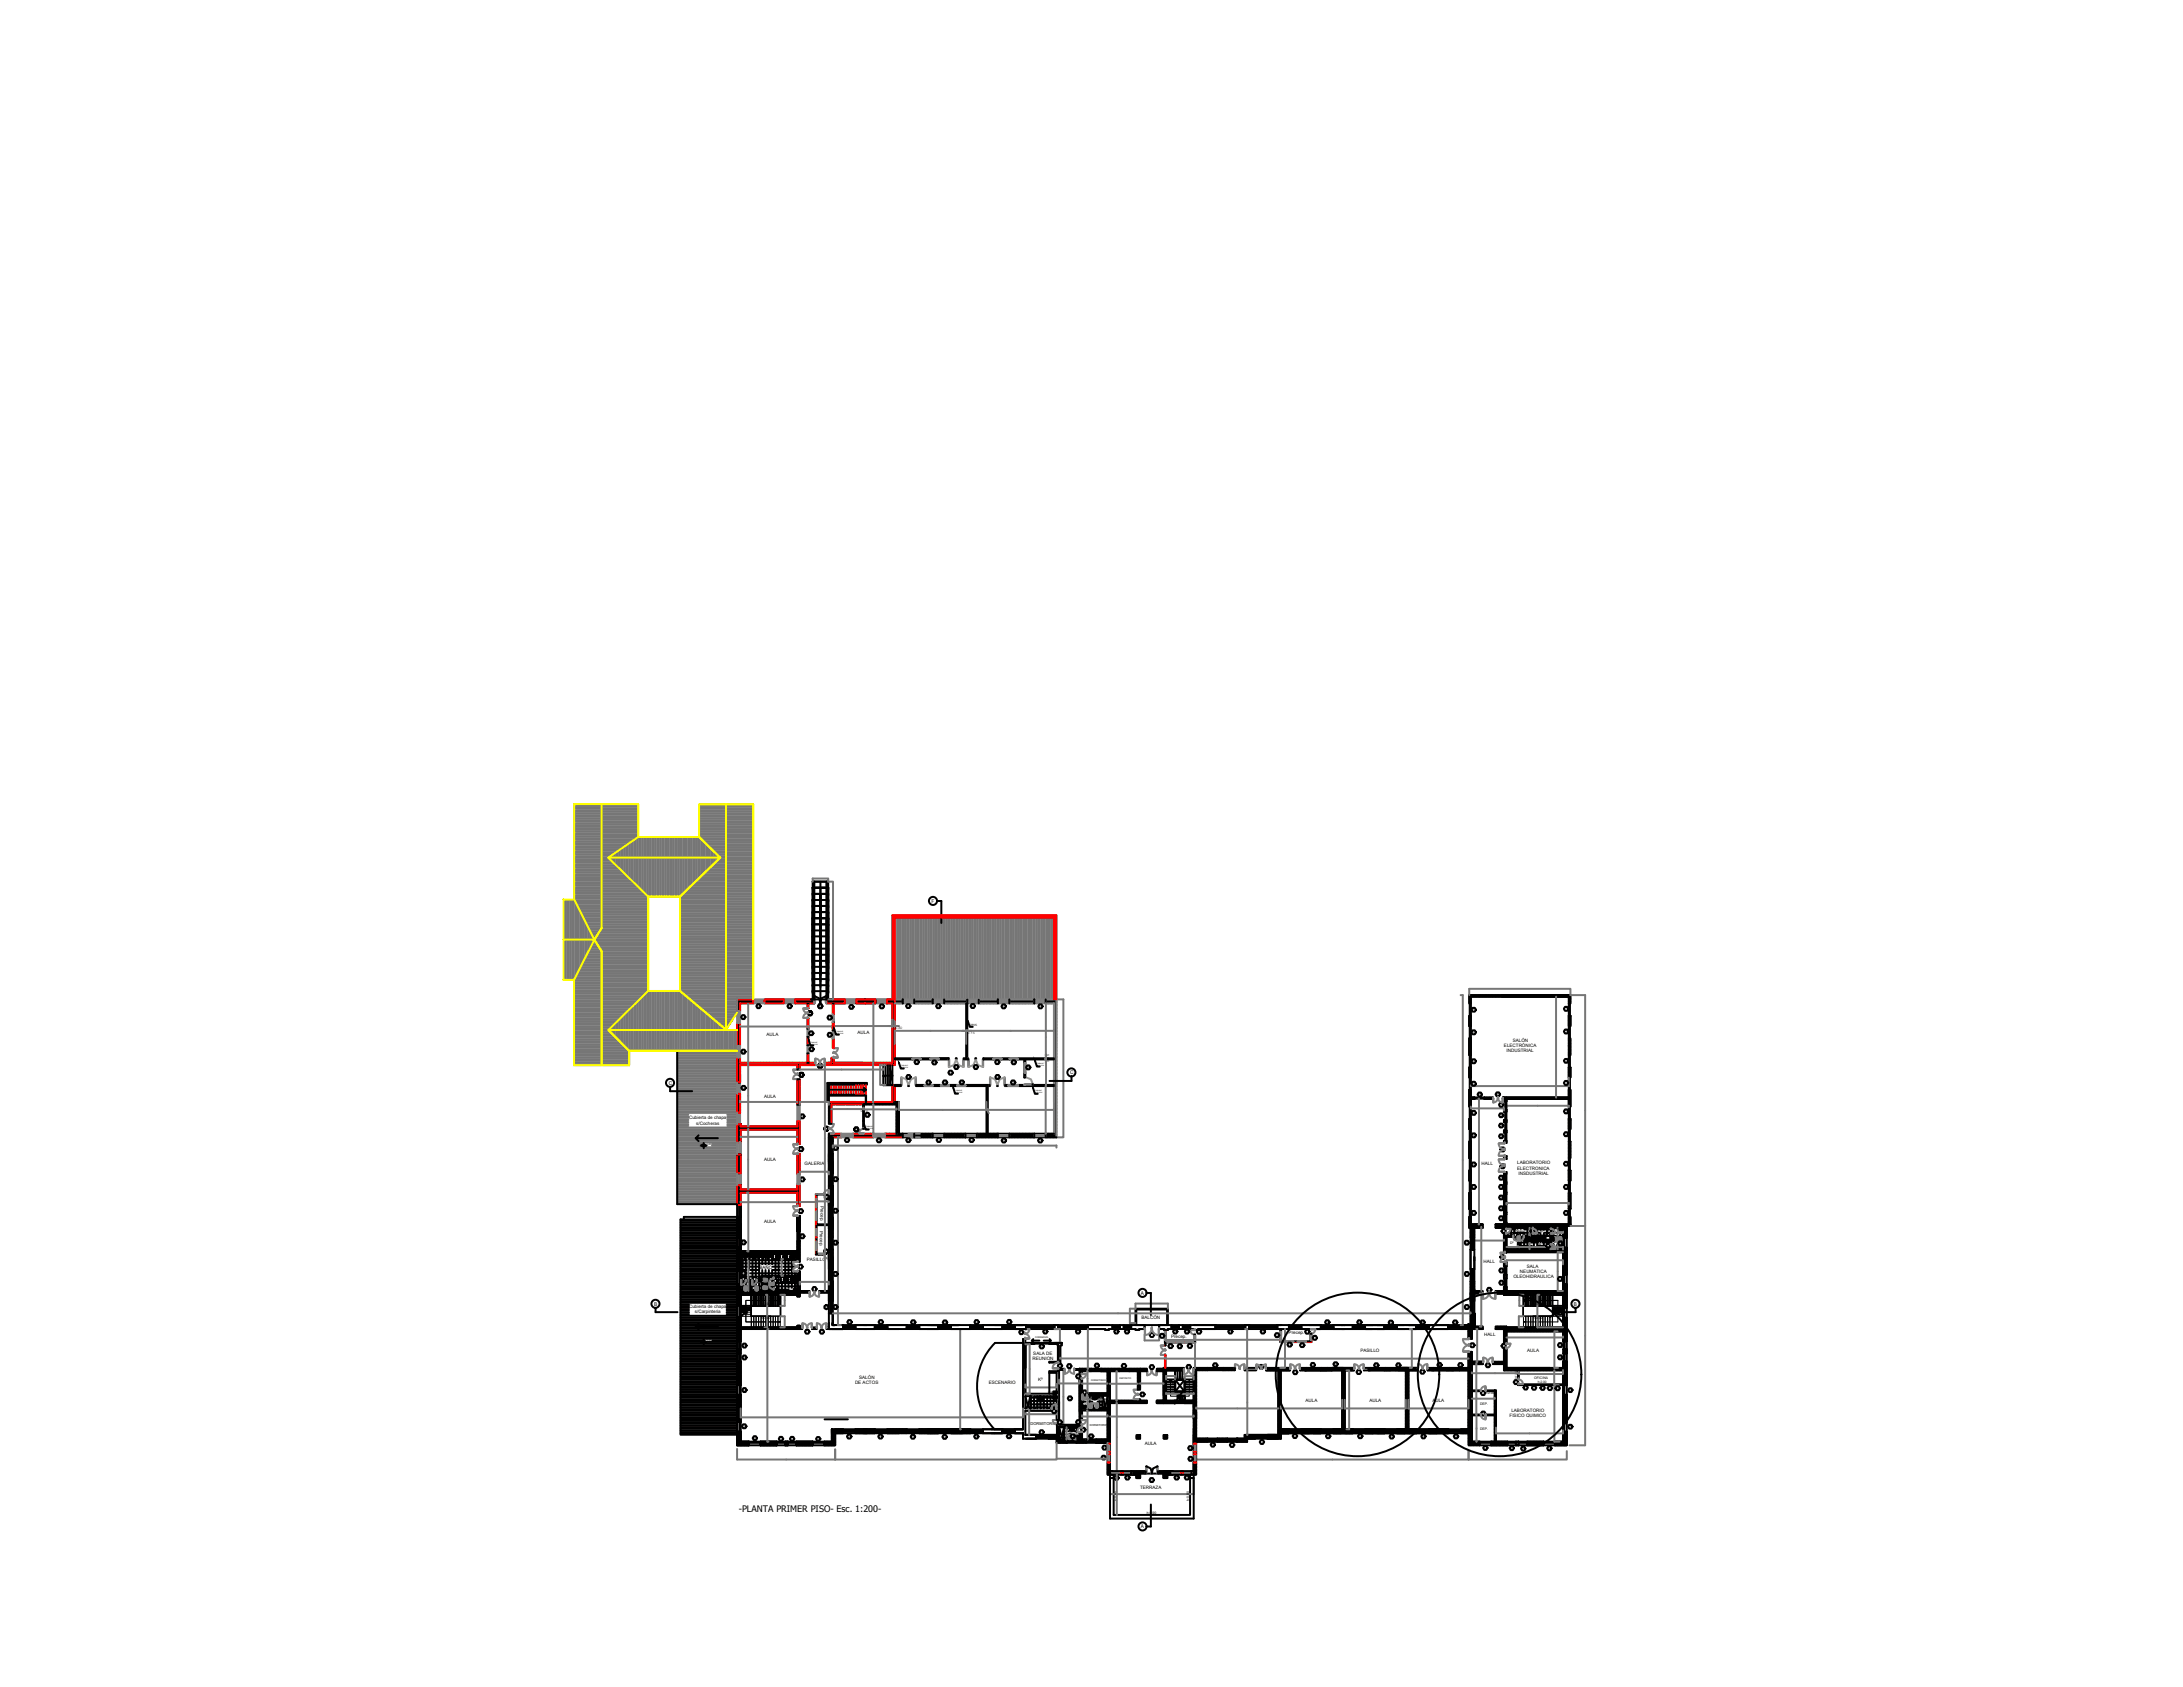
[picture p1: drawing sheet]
<svg xmlns="http://www.w3.org/2000/svg" width="279mm" height="216mm" viewBox="0 0 279 216" stroke-linecap="round" stroke-linejoin="round" font-family="sans-serif">
<defs><g id="words">
<text font-size="1.2" x="94.6" y="193.5">-PLANTA PRIMER PISO- Esc. 1:200-</text>
<g font-size=".7">
<text x="119.2" y="115.5">F</text>
<text x="136.9" y="137.5">C</text>
<text x="85.6" y="138.8">C</text>
<text x="83.7" y="167.1">B</text>
<text x="146" y="165.7">A</text>
<text x="201.4" y="167.1">B</text>
<text x="146" y="195.6">A</text>
</g>
<g font-size=".6">
<text x="98.1" y="132.6">AULA</text>
<text x="109.7" y="132.4">AULA</text>
<text x="192.5" y="134">ELECTRÓNICA</text>
<text x="192.8" y="134.7">INDUSTRIAL</text>
<text x="193.6" y="133.3">SALÓN</text>
<text x="88.2" y="143.2">Cubierta de chapa</text>
<text x="89.1" y="143.9">s/Cocheras</text>
<text x="97.8" y="140.5">AULA</text>
<text x="97.8" y="148.6">AULA</text>
<text x="103" y="149.2">GALERIA</text>
<text x="189.6" y="149.1">HALL</text>
<text x="194.2" y="149">LABORATORIO</text>
<text x="194.2" y="149.7">ELECTRONICA</text>
<text x="105" y="154.3" transform="rotate(90 105 154.3)">Precep.</text>
<text x="194.4" y="150.4">INSDUSTRIAL</text>
<text x="97.8" y="156.5">AULA</text>
<text x="103.3" y="161.4">PASILLO</text>
<text x="104.9" y="157.5" transform="rotate(90 104.9 157.5)">Precep.</text>
<text x="189.9" y="161.7">HALL</text>
<text x="88.2" y="167.3">Cubierta de chapa</text>
<text x="97.2" y="162.4">BAÑO</text>
<text x="193.7" y="163.6">OLEOHIDRAULICA</text>
<text x="194.5" y="162.9">NEUMÁTICA</text>
<text x="195.4" y="162.3">SALA</text>
<text x="88.9" y="168">s/Carpinteria</text>
<text x="132.2" y="173.5">SALA DE</text>
<text x="146.1" y="168.8">BALCÓN</text>
<text x="149.9" y="171.2">Precep.</text>
<text x="164.9" y="170.8">Precep.</text>
<text x="174.1" y="173">PASILLO</text>
<text x="189.9" y="170.9">HALL</text>
<text x="195.5" y="173">AULA</text>
<text x="109.4" y="177.2">DE ACTOS</text>
<text x="110" y="176.5">SALÓN</text>
<text x="126.6" y="177.1">ESCENARIO</text>
<text x="132.1" y="174.1">REUNION</text>
<text x="132.9" y="176.7">Kº</text>
<text x="167.1" y="179.5">AULA</text>
<text x="175.3" y="179.5">AULA</text>
<text x="183.3" y="179.5">AULA</text>
<text x="146.5" y="184.9">AULA</text>
<text x="193.2" y="181.4">FISICO QUIMICO</text>
<text x="193.4" y="180.7">LABORATORIO</text>
<text x="145.9" y="190.5">TERRAZA</text>
</g>
<g font-size=".5">
<text x="133" y="179.6">Bº</text>
<text x="139.9" y="179.8">Bº</text>
<text x="131.9" y="182.4">DORMITORIO</text>
<text x="136.9" y="183.6">Bº</text>
</g>
<g font-size=".4">
<text x="114.6" y="131.6">0.30</text>
<text x="123.8" y="132.3">0.15</text>
<text x="134.3" y="135.9" transform="rotate(-90 134.3 135.9)">0.15</text>
<text x="110.2" y="142.3">0.10</text>
<text x="193.3" y="159.2">Dº</text>
<text x="193.9" y="157.7">PASO</text>
<text x="196.9" y="159.3">Bº</text>
<text x="197.1" y="157.8">Bº</text>
<text x="97.4" y="167">h:0,90</text>
<text x="100.9" y="165.1">C.V.</text>
<text x="196.3" y="167.1">h:0,90</text>
<text x="97.4" y="168.8">h:0,90</text>
<text x="196.3" y="168.8">h:0,90</text>
<text x="199.1" y="168.4" transform="rotate(-90 199.1 168.4)">h:0,90</text>
<text x="134.1" y="178.3">C.V.</text>
<text x="134.1" y="179">C.V.</text>
<text x="138.5" y="179.8">C.V.</text>
<text x="150.3" y="178" transform="rotate(-90 150.3 178)">h:0,90</text>
<text x="150.5" y="176.5">h:0,90</text>
<text x="152" y="178" transform="rotate(-90 152 178)">h:0,90</text>
<text x="189.4" y="179.9">DEP.</text>
<text x="190.1" y="178.4">h:2.00</text>
<text x="193.9" y="175.4" transform="rotate(90 193.9 175.4)">h:2.00</text>
<text x="196.4" y="176.5">OFICINA</text>
<text x="196.8" y="177.1">h:2.00</text>
<text x="137.5" y="183.7">C.V.</text>
<text x="189.4" y="183">DEP.</text>
<text x="143" y="192.1" transform="rotate(-90 143 192.1)">h:0,90</text>
<text x="146.8" y="193.8">h:0,90</text>
<text x="152.2" y="192.1" transform="rotate(-90 152.2 192.1)">h:0,90</text>
</g>
<g font-size=".3">
<text x="94.9" y="130.3">V37</text>
<text x="96.8" y="128.9">V37</text>
<text x="100.8" y="128.9">V37</text>
<text x="103.5" y="129.8">P1</text>
<text x="104.7" y="128.9">P37</text>
<text x="105.9" y="130.3">V16</text>
<text x="108.7" y="129">V37</text>
<text x="112.6" y="128.9">V37</text>
<text x="116" y="128.9">V37</text>
<text x="119.8" y="128.9">V37</text>
<text x="124.2" y="128.9">V37</text>
<text x="128.2" y="128.9">V37</text>
<text x="132.9" y="128.9">V37</text>
<text x="188.4" y="129.3">V3</text>
<text x="200.2" y="129.2">V13</text>
<text x="94.9" y="134.7">V37</text>
<text x="102.4" y="137.7">P1</text>
<text x="103.6" y="132.3">V16</text>
<text x="103.6" y="134.4">V16</text>
<text x="104.7" y="136.5">P40</text>
<text x="105.9" y="132.5">V16</text>
<text x="116" y="137.9">P38</text>
<text x="117.1" y="136">V38</text>
<text x="119.3" y="136.1">V38</text>
<text x="121.4" y="137.4">V38</text>
<text x="122.1" y="136.6">P38</text>
<text x="124.6" y="136.6">P38</text>
<text x="127.4" y="136">V38</text>
<text x="127.4" y="137.9">P38</text>
<text x="129.5" y="136.1">V38</text>
<text x="131.3" y="136.7">V39</text>
<text x="188.4" y="132.2">V3</text>
<text x="188.4" y="135.9">V3</text>
<text x="200.2" y="135.9">V13</text>
<text x="200.2" y="132.1">V13</text>
<text x="94.9" y="139.3">V33</text>
<text x="102.4" y="143">V40</text>
<text x="110.8" y="142.8">V16</text>
<text x="118.6" y="138.6">V38</text>
<text x="120.7" y="138.6">V38</text>
<text x="122.8" y="138.6">V38</text>
<text x="129.4" y="138.6">V39</text>
<text x="188.4" y="138.8">V3</text>
<text x="188.4" y="142.5">V3</text>
<text x="189.1" y="140.1">V36</text>
<text x="191.4" y="140.1">P44</text>
<text x="191.9" y="141.5">V36</text>
<text x="191.9" y="142.8">V36</text>
<text x="200.2" y="138.7">V13</text>
<text x="200.2" y="142.3">V13</text>
<text x="90.2" y="146.6">+3.00</text>
<text x="102.3" y="147.1">P1</text>
<text x="105.6" y="144.6">P1</text>
<text x="106.7" y="147">V37</text>
<text x="108.1" y="146">V33</text>
<text x="109.4" y="144.6">P3</text>
<text x="112.2" y="146">V33</text>
<text x="116" y="146">V37</text>
<text x="119.9" y="146">V37</text>
<text x="124.1" y="146">V37</text>
<text x="128.2" y="146">V37</text>
<text x="132.9" y="146">V37</text>
<text x="188.4" y="145.4">V3</text>
<text x="188.4" y="149.1">V3</text>
<text x="191.9" y="144.1">V36</text>
<text x="191.9" y="145.5">V36</text>
<text x="192" y="147.2">P44</text>
<text x="192" y="149.3">P44</text>
<text x="200.2" y="145.3">V13</text>
<text x="200.2" y="149">V13</text>
<text x="102.3" y="155.1">P1</text>
<text x="102.5" y="151">V7</text>
<text x="105.7" y="153" transform="rotate(90 105.7 153)">P1</text>
<text x="106.7" y="155.1">V37</text>
<text x="106.7" y="151">V37</text>
<text x="188.4" y="152">V3</text>
<text x="188.4" y="155.3">V2</text>
<text x="191.9" y="154.7">V36</text>
<text x="191.9" y="152">V36</text>
<text x="191.9" y="153.3">V36</text>
<text x="191.9" y="150.8">V36</text>
<text x="200.2" y="155.3">V12</text>
<text x="200.2" y="152">V13</text>
<text x="95" y="159.1">V4</text>
<text x="102.4" y="158.3">V25</text>
<text x="105.7" y="160" transform="rotate(90 105.7 160)">P1</text>
<text x="106.7" y="159.1">V37</text>
<text x="187.5" y="159.1">V37</text>
<text x="191.9" y="156">V36</text>
<text x="192" y="161">P44</text>
<text x="192.2" y="157.7">P19</text>
<text x="193.8" y="158.2">P4</text>
<text x="194.5" y="158.2">P4</text>
<text x="196" y="157.7">P4</text>
<text x="198" y="159.5">P4</text>
<text x="198.1" y="157.7">P4</text>
<text x="198.6" y="159.1">C.V.</text>
<text x="198.9" y="157.4">C.V.</text>
<text x="199.5" y="159.2">V37</text>
<text x="95" y="163.8">P4</text>
<text x="95" y="163.1">V3</text>
<text x="96.4" y="163.8">P4</text>
<text x="99.1" y="164">P4</text>
<text x="99.1" y="164.8">P4</text>
<text x="102.3" y="162.2">P1</text>
<text x="104.1" y="165.1">P1</text>
<text x="105.6" y="167.5">V1</text>
<text x="105.9" y="167.5" transform="rotate(-90 105.9 167.5)">V4</text>
<text x="106.7" y="167.4">V37</text>
<text x="106.7" y="163.1">V37</text>
<text x="187.5" y="167.4">V37</text>
<text x="187.5" y="163.1">V37</text>
<text x="190.4" y="165.2">P5</text>
<text x="191.9" y="162.7">V36</text>
<text x="191.9" y="164.2">V36</text>
<text x="199.4" y="163.8">V37</text>
<text x="90.2" y="171.7">+3.40</text>
<text x="95" y="172.3">V32</text>
<text x="95" y="173.8">V32</text>
<text x="103.1" y="170.5">P1</text>
<text x="105" y="170.5">P1</text>
<text x="108.5" y="169.3">V33</text>
<text x="112.5" y="169.3">V33</text>
<text x="116.6" y="169.3">V33</text>
<text x="120.7" y="169.3">V33</text>
<text x="124.7" y="169.3">V33</text>
<text x="128.9" y="169.3">V33</text>
<text x="130.5" y="170.6">P1</text>
<text x="132.5" y="171.3">CORREDIZA</text>
<text x="133" y="172.4">PV5</text>
<text x="133.5" y="170.5">V31</text>
<text x="137.7" y="170.5">V31</text>
<text x="142.6" y="170.5">V35</text>
<text x="144" y="170.5">V35</text>
<text x="147.2" y="170.9">P7</text>
<text x="148.5" y="171">V16</text>
<text x="149.6" y="172.4">V16</text>
<text x="150.2" y="170.5">V35</text>
<text x="150.7" y="172.4">V16</text>
<text x="151.7" y="170.5">V35</text>
<text x="152" y="172.3">V16</text>
<text x="153.3" y="170.5">P1</text>
<text x="157.2" y="170.5">V31</text>
<text x="161.4" y="170.5">V31</text>
<text x="163.2" y="171">V16</text>
<text x="164.8" y="172.2">V16</text>
<text x="166.4" y="172.2">V16</text>
<text x="167.2" y="170.5">P1</text>
<text x="168" y="171.3">V18</text>
<text x="169.6" y="169.3">V33</text>
<text x="173.7" y="169.3">V33</text>
<text x="177.7" y="169.3">V33</text>
<text x="181.8" y="169.3">V33</text>
<text x="186" y="169.3">V33</text>
<text x="188.3" y="172.3">P1</text>
<text x="192.3" y="172.3">P5</text>
<text x="199.4" y="173.8">V32</text>
<text x="199.4" y="172.2">V32</text>
<text x="199.4" y="168.1">V37</text>
<text x="95" y="178">V33</text>
<text x="135.5" y="174.9">P2</text>
<text x="136.7" y="174.9">P1</text>
<text x="136.8" y="179">P1</text>
<text x="137.8" y="176.2">P2</text>
<text x="138.6" y="178.3">P3</text>
<text x="139.7" y="176.7">DORMITORIO</text>
<text x="140" y="178.8">V25</text>
<text x="140.1" y="174.9">V41</text>
<text x="143.3" y="176.5">DEPOSITO</text>
<text x="143.6" y="174.9">V11</text>
<text x="146" y="178.5">P1</text>
<text x="147.3" y="175">P1</text>
<text x="151.1" y="179">V25</text>
<text x="152" y="175">P1</text>
<text x="155.3" y="174.8">V42</text>
<text x="161.3" y="175">P1</text>
<text x="165.6" y="175.7">P1</text>
<text x="167.8" y="174.8">V42</text>
<text x="170.7" y="174.7">V42</text>
<text x="173.7" y="175.7">P1</text>
<text x="175.9" y="174.8">V42</text>
<text x="178.7" y="174.8">V42</text>
<text x="181.9" y="175.6">P1</text>
<text x="184" y="174.8">V42</text>
<text x="186.6" y="174.8">V42</text>
<text x="189.5" y="178.4">P19</text>
<text x="190.2" y="174.9">P43</text>
<text x="193.8" y="177">P3</text>
<text x="195" y="177.7">V16</text>
<text x="196.1" y="177.7">V16</text>
<text x="197.2" y="177.7">V16</text>
<text x="198.1" y="177.7">V16</text>
<text x="199.1" y="177.8">V16</text>
<text x="200.7" y="178">V33</text>
<text x="95" y="182.6">V33</text>
<text x="96.4" y="184.1">V33</text>
<text x="99.7" y="184.2">V32</text>
<text x="101.1" y="184.2">V32</text>
<text x="104.5" y="184.2">V33</text>
<text x="108.4" y="183.9">V33</text>
<text x="112.4" y="183.9">V33</text>
<text x="116.6" y="184">V33</text>
<text x="120.7" y="184">V33</text>
<text x="124.7" y="184">V33</text>
<text x="128.9" y="183.9">V33</text>
<text x="133.1" y="183.4">V4</text>
<text x="134.7" y="180.7">P3</text>
<text x="135.4" y="182.1">P2</text>
<text x="135.5" y="183.2">P2</text>
<text x="137" y="183.9">V12</text>
<text x="137.8" y="182.1">P2</text>
<text x="138.5" y="183.1">P3</text>
<text x="139.5" y="183.9">V4</text>
<text x="139.5" y="182.6">DORMITORIO</text>
<text x="141.1" y="185.3">V35</text>
<text x="152.1" y="185.4">V35</text>
<text x="155" y="185">V34</text>
<text x="157.4" y="185">V34</text>
<text x="161.2" y="184.7">V33</text>
<text x="165.5" y="183.9">V33</text>
<text x="169.7" y="183.9">V33</text>
<text x="173.8" y="183.9">V33</text>
<text x="177.9" y="184">V33</text>
<text x="181.9" y="183.9">V33</text>
<text x="186.1" y="183.9">V33</text>
<text x="189.7" y="181">P3</text>
<text x="189.8" y="185.4">V33</text>
<text x="193.2" y="185.4">V33</text>
<text x="194.7" y="185.5">V33</text>
<text x="198" y="185.5">V33</text>
<text x="200.7" y="182.7">V33</text>
<text x="141" y="186.6">V35</text>
<text x="142.6" y="189.2">V35</text>
<text x="144" y="189.2">V35</text>
<text x="147.1" y="189.5">P32</text>
<text x="150.3" y="189.2">V35</text>
<text x="151.7" y="189.2">V35</text>
<text x="152.1" y="186.8">V35</text>
</g>
<g font-size=".2">
<text x="95.5" y="164.2">h:2.00</text>
<text x="96.4" y="165.2" transform="rotate(-90 96.4 165.2)">h:2.00</text>
<text x="96.9" y="164.2">h:2.00</text>
<text x="97.7" y="164.2">h:2.00</text>
</g>
</g></defs>
<!-- layer: relevamiento -->
<g fill="none" stroke="#000" stroke-width=".25">
<path d="M104 118.3h.1M104 118.3h.2v.1h-.2zM104 119.1h.2v.1h-.2zM104 119.8h.2v.2h-.2zM104 115.2h2h-2v10.4M104 116.7h.2v.2h-.2zM104 113.6h.2v.2h-.2zM104 114.4h.2v.1h-.2zM104 115.2h.2v.1h-.2zM104 115.9h.2v.2h-.2zM104 117.5h.2v.2h-.2zM104 117.5h2"/>
<path d="M104 118.3h2M104 119.1h2M104 119.8h2M104 116.7h2M104 113.6h2M104 114.4h2M104 115.9h2M104.2 112.8v15.1v-15.1M105 114.4v10.4v-10.4M105 112.9v15M105.8 117.5v10.4h.1v-10.4M105.8 112.8v10.4"/>
<path d="M105.9 117.5h.1v.2h-.1zM105.9 118.3h.1v.1h-.1zM105.9 119.1h.1v.1h-.1zM105.9 119.8h.1v.2h-.1zM105.9 116.7h.1v.2h-.1zM105.9 113.6h.1v.2h-.1zM105.9 114.4h.1v.1h-.1zM105.9 115.2h.1v.1h-.1zM105.9 115.9h.1v.2h-.1zM105.9 112.8v10.4M94.3 127.9h.1M94.3 137.3v1.2h.4h-.1h.1v-1l-.4 .4"/>
<path d="M94.3 136.1v2.4M94.3 140v2.4M94.5 140l-.2 .1M94.5 130.9l-.2 .2M94.5 127.9l-.2 .2M94.5 135.3l-.2 .2M94.7 140l-.4 .3M94.7 130.9l-.4 .3M94.7 127.9l-.4 .4M94.7 135.3l-.4 .4M94.7 140h-.2h.2M94.7 138.5h-.4h.4"/>
<path d="M94.7 128.5l-.4 .3M94.7 128.6l-.4 .4M94.7 128.8l-.4 .4M94.7 129l-.4 .4M94.7 129.2l-.3 .2M94.7 129.4h-.1M94.7 131l-.4 .4M94.7 131.2l-.4 .4M94.7 131.4l-.4 .4M94.7 131.6l-.4 .4M94.7 131.8l-.4 .4M94.7 132l-.4 .3"/>
<path d="M94.7 132.2l-.4 .3M94.7 132.3l-.4 .4M94.7 132.5l-.4 .4M94.7 132.7l-.4 .4M94.7 132.9l-.4 .4M94.7 133.1l-.4 .4M94.7 133.3l-.4 .4M94.7 133.4l-.4 .4M94.7 133.6l-.2 .3M94.7 133.8v.1M94.7 135.5l-.4 .4M94.7 135.7l-.4 .4"/>
<path d="M94.7 135.9l-.4 .3M94.7 136.4l-.4 .4M94.7 136.6l-.4 .4M94.7 136.8l-.4 .4M94.7 137l-.4 .4M94.7 137.2l-.4 .3M94.7 137.3l-.4 .4M94.7 137.7l-.4 .4M94.7 137.9l-.4 .4M94.7 138.1l-.4 .4M94.7 138.3l-.2 .2M94.7 138.4v.1"/>
<path d="M94.7 128.4v1M94.7 140v2.4M94.8 136l-.5 .4M94.9 127.9l-.6 .6M95 136l-.7 .6M95 134.3h.3l.1 .3-.1 .2h-.3l-.1-.2zM95 129.9h.3l.1 .3-.1 .2h-.3l-.2-.2zM95 139h.3l.2 .2-.2 .3h-.3l-.1-.3zM95.1 127.9l-.8 .7M95.1 136l-.3 .3M95.3 127.9l-.5 .5M95.3 136l-.3 .3"/>
<path d="M95.4 127.9l-.4 .5M95.5 136l-.3 .3M95.6 127.9l-.5 .5M95.7 136l-.3 .3M95.8 127.9l-.5 .5M95.9 136l-.3 .3M96 127.9l-.5 .5M96.1 136l-.3 .3M96.2 127.9l-.5 .5M96.2 136l-.3 .3M96.4 127.9l-.5 .5M96.4 128.1l-.3 .3"/>
<path d="M96.4 128.3l-.2 .1M96.4 136l-.3 .3M96.6 136l-.3 .3M96.8 136l-.3 .3M96.9 128.5h.3l.2 .3-.2 .2h-.3l-.1-.2zM97 136l-.3 .3M97.2 136l-.3 .3M97.3 136l-.3 .3M97.5 136l-.3 .3M97.7 136l-.3 .3M97.9 136l-.3 .3M98 127.9h2.2"/>
<path d="M98 127.9l-.1 .2M98.1 136l-.3 .3M98.2 127.9l-.3 .4M98.3 136l-.3 .3M98.4 127.9l-.5 .5M98.5 136l-.3 .3M98.6 127.9l-.5 .5M98.7 136l-.4 .3M98.8 127.9l-.5 .5M98.8 136l-.3 .3M99 127.9l-.5 .5M99 136l-.3 .3"/>
<path d="M99.1 127.9l-.4 .5M99.2 136l-.3 .3M99.3 127.9l-.5 .5M99.4 136l-.3 .3M99.5 127.9l-.5 .5M99.6 136l-.3 .3M99.7 127.9l-.5 .5M99.8 136l-.3 .3M99.9 127.9l-.5 .5M99.9 136l-.2 .3M100.1 127.9l-.5 .5M100.1 136l-.3 .3"/>
<path d="M100.3 127.9l-.5 .5M100.3 136l-.3 .3M100.3 128.1l-.4 .3M100.3 128.2l-.2 .2M100.5 136l-.3 .3M100.7 136l-.3 .3M100.9 136l-.3 .3M100.9 128.5h.3l.1 .3-.1 .2h-.3l-.1-.2zM101 136l-.2 .3M101.2 136l-.3 .3M101.4 136l-.3 .3M101.6 136l-.3 .3"/>
<path d="M101.8 127.9h4.7M101.8 136l-.3 .3M101.9 127.9l-.1 .2M102 136l-.3 .3M102 136.3v.6M102 139.4v2h.4M102 136.3h-7.3v2.2M102 136.9h.4M102 138.1h.4M102.1 138.1l-.1 .1M102.1 127.9l-.3 .3M102.2 136l-.3 .3"/>
<path d="M102.3 138.1l-.3 .2M102.3 127.9l-.5 .5M102.3 136l-.3 .3M102.4 136.4l-.4 .3M102.4 138.2l-.4 .3M102.4 138.4l-.4 .3M102.4 138.6l-.4 .3M102.4 138.8l-.4 .3M102.4 139l-.4 .3M102.4 139.1l-.4 .4M102.4 139.3l-.4 .4M102.4 139.5l-.4 .3"/>
<path d="M102.4 139.7l-.4 .3M102.4 139.9l-.4 .3M102.4 136.5l-.4 .4M102.4 136.7l-.2 .2M102.4 136.3h1.9M102.4 137.3h.3l.2 .3-.2-.3h-.3l-.1 .3 .1 .2h.3l.2-.2-.2 .2h-.3l-.1-.2zM102.5 127.9l-.5 .5M102.5 136l-.5 .5M102.7 127.9l-.5 .5M102.7 136l-.3 .3M102.8 127.9l-.4 .5M102.9 136l-.3 .3"/>
<path d="M103 127.9l-.5 .5M103.1 136l-.3 .3M103.2 127.9l-.5 .5M103.3 136l-.3 .3M103.3 128.4h.9M103.3 136h.2M103.3 134.8h.2M103.3 133.8h.2M103.3 132.7h.2M103.3 131.7h.2M103.4 127.9l-.5 .5M103.5 136l-.3 .3"/>
<path d="M103.5 133.1l.2 .7h.4M103.5 129.4h.3l.2 .3-.2-.3h-.3l-.1 .3 .1 .2h.3l.2-.2-.2 .2h-.3l-.1-.2zM103.6 127.9l-.5 .5M103.7 136l-.3 .3M103.7 132h.3l.1 .2-.1 .3h-.3l-.2-.3zM103.7 134h.3l.2 .3-.2 .2h-.3l-.1-.2zM103.8 127.9l-.5 .5M103.8 136l-.3 .3M104 127.9l-.5 .5M104 120.6h.2v.2h-.2zM104 121.4h.2v.2h-.2zM104 122.2h.2v.2h-.2z"/>
<path d="M104 123h.2v.1h-.2zM104 123.7h.2v.2h-.2zM104 124.5h.2v.2h-.2zM104 125.3h.2v.1h-.2zM104 126.1h.2v.1h-.2zM104 126.8h.2v.2h-.2zM104 136l-.3 .3M104 127.9v-15.1h2v15.1l-.2 .2M104 120.6h2M104 121.4h2M104 122.2h2M104 123h2"/>
<path d="M104 123.7h2M104 124.5h2M104 125.3h2M104 126.1h2M104 126.8h2M104.1 127.9l-.4 .5M104.2 136l-.3 .3M104.2 128l-.4 .4M104.2 128.2l-.2 .2M104.2 128.4h.1M104.3 127.5l.5 .3 .2 .5 .1-.5 .6-.3M104.3 136.2v.1"/>
<path d="M104.3 136.1l-.2 .2M104.8 136.2h.3l.2 .2-.2-.2h-.3l-.1 .2 .1 .3h.3l.2-.3-.2 .3h-.3l-.1-.3zM104.8 128.5h.3l.2 .3-.2 .2h-.3l-.1-.2zM105 128.4h.1M105.7 136l-.1 .1M105.8 127.9v.1M105.9 120.6h.1v.2h-.1zM105.9 121.4h.1v.2h-.1zM105.9 122.2h.1v.2h-.1zM105.9 123h.1v.1h-.1zM105.9 123.7h.1v.2h-.1zM105.9 124.5h.1v.2h-.1z"/>
<path d="M105.9 125.3h.1v.1h-.1zM105.9 126.1h.1v.1h-.1zM105.9 126.8h.1v.2h-.1zM105.9 136l-.3 .3M105.9 138.6h5h-5v2.4zM106 132.2h.3l.2 .2-.2 .3h-.3l-.1-.3zM106 130h.3l.2 .2-.2 .3h-.3l-.1-.3zM106 138.8h4.9h-4.8l-.1 2.2zM106 136l-.3 .3M106.1 139.5h4.7h-.3M106.1 136h.3M106.2 127.9l-.4 .4"/>
<path d="M106.2 136l-.3 .3M106.3 127.9h1.8v.5h-1.5M106.4 127.9l-.5 .5M106.5 135.4l-.1 .1M106.6 127.9l-.5 .5M106.6 132.9h.1M106.6 130.8h.1M106.6 129.8h.1M106.6 131.9h.1M106.7 135.4l-.3 .3M106.7 135.5l-.3 .3M106.7 135.7l-.6 .6"/>
<path d="M106.7 135.9l-.4 .4M106.7 136h3.7M106.7 127.9l-.5 .5M106.8 131.7l.2 .7h.4M106.8 136l-.3 .3M106.9 127.9l-.5 .5M107 136l-.3 .3M107.1 127.9l-.5 .5M107.2 136l-.3 .3M107.3 127.9l-.5 .5M107.4 136l-.3 .3M107.5 127.9l-.5 .5"/>
<path d="M107.5 136l-.3 .3M107.7 127.9l-.5 .5M107.7 136l-.3 .3M107.8 127.9l-.4 .5M107.9 136l-.3 .3M108 127.9l-.5 .5M108.1 136l-.3 .3M108.1 128.2l-.2 .2M108.1 128l-.4 .4M108.1 128.4h.1M108.3 136l-.3 .3M108.5 136l-.3 .3"/>
<path d="M108.6 136l-.2 .3M108.8 128.6h.3l.2 .3-.2 .2h-.3l-.1-.2zM108.8 136l-.3 .3M109 136l-.3 .3M109.2 136l-.3 .3M109.4 136l-.3 .3M109.6 136l-.3 .3M109.7 127.9l-.1 .1M109.7 136l-.2 .3M109.9 127.9l-.3 .3M109.9 136l-.3 .3M110.1 127.9l-.5 .5"/>
<path d="M110.1 136l-.3 .3M110.3 127.9l-.5 .5M110.3 136l-.3 .3M110.4 127.9l-.5 .5M110.5 136l-.3 .3M110.6 127.9h1.4v.5h-1.2M110.6 139.2l.2 .3-.2 .2M110.6 127.9l-.5 .5M110.7 136l-.3 .3M110.8 128.4h.1M110.8 127.9h-1.2v.5h.8M110.8 127.9l-.5 .5"/>
<path d="M110.9 136l-.3 .3M111 127.9l-.5 .5M111.1 136l-.3 .3M111.2 127.9l-.5 .5M111.2 136l-.3 .3M111.4 127.9l-.5 .5M111.4 136l-.3 .3M111.5 127.9l-.4 .5M111.6 136l-.3 .3M111.7 127.9l-.4 .5M111.8 136l-.3 .3M111.9 127.9l-.5 .5"/>
<path d="M112 136l-.3 .3M112 128l-.4 .4M112 128.2l-.2 .2M112 128.3v.1M112.2 136l-.3 .3M112.4 136l-.3 .3M112.5 136l-.3 .3M112.7 128.5h.3l.2 .3-.2 .2h-.3l-.1-.2zM112.7 136l-.3 .3M112.9 136l-.3 .3M113.1 136l-.3 .3M113.3 136l-.3 .3"/>
<path d="M113.5 136l-.3 .3M113.5 127.9v.5M113.6 127.9l-.1 .1M113.6 136l-.3 .3M113.8 127.9l-.3 .3M113.8 136l-.3 .3M114 127.9l-.5 .5M114 136l-.3 .3M114.2 127.9l-.6 .5M114.2 139.1l.3-.3h.8v.2h-.8l-.3 .3M114.3 138.8l-.1 .2M114.3 127.9l-.5 .5"/>
<path d="M114.5 127.9l-.5 .5M114.5 128.5l-.3 .3M114.5 128.8l-.3 .3M114.5 129l-.3 .3M114.5 129.2l-.3 .3M114.5 129.4l-.3 .3M114.5 129.6l-.3 .3M114.5 129.7l-.3 .4M114.5 129.9l-.3 .4M114.5 130.1l-.3 .3M114.5 130.5l-.3 .3M114.5 130.7l-.3 .3"/>
<path d="M114.5 130.8l-.3 .4M114.5 131.2l-.3 .3M114.5 131.4l-.3 .3M114.5 131.6l-.3 .3M114.5 132l-.3 .3M114.5 132.2l-.3 .3M114.5 132.5l-.3 .3M114.5 132.7l-.3 .3M114.5 132.9l-.3 .3M114.5 133.1l-.3 .3M114.5 133.3l-.3 .3M114.5 133.4l-.3 .4"/>
<path d="M114.5 133.6l-.3 .4M114.5 133.8l-.3 .3M114.5 134l-.3 .3M114.5 134.2l-.3 .3M114.5 134.4l-.3 .3M114.5 134.7l-.3 .4M114.5 134.9l-.3 .3M114.5 135.1l-.3 .3M114.5 135.3l-.3 .3M114.5 135.5l-.3 .3M114.5 135.7l-.6 .6M114.5 135.9l-.4 .4"/>
<path d="M114.5 139.2l-.3 .3M114.5 139.4l-.3 .3M114.5 139.6l-.3 .3M114.5 139.7l-.3 .4M114.5 139.9l-.3 .3M114.5 128.6l-.3 .3M114.5 130.3l-.3 .3M114.5 131l-.3 .4M114.5 131.8l-.3 .3M114.5 132.3l-.3 .3M114.5 134.5l-.3 .4M114.5 136l-.2 .3"/>
<path d="M114.5 136.2v.1M114.5 130.9v3M114.5 135.6h6.9M114.5 135.4h6.9M114.7 127.9l-.5 .5M114.9 127.9l-.7 .7M115.1 136.1l.2 .7h.4M115.1 127.9l-.5 .5M115.3 127.9l-.5 .5M115.4 127.9l-.4 .5M115.5 128l-.4 .4M115.5 128.2l-.2 .2"/>
<path d="M115.5 128.4h.1M115.5 127.9v.5M116.1 128.5h.3l.1 .2-.1 .3h-.3l-.1-.3zM116.1 137.6h.3l.2 .2-.2 .3h-.3l-.1-.3zM116.2 139h.1M116.8 135.4v.2M117 127.9v.5M117.1 127.9l-.1 .1M117.2 135.7h.3l.1 .2-.1 .3h-.3l-.2-.3zM117.3 127.9l-.3 .3M117.5 127.9l-.5 .5M117.7 127.9l-.5 .5"/>
<path d="M117.8 135.4v.2M117.9 127.9l-.6 .5M118 127.9l-.5 .5M118.2 127.9l-.5 .5M118.3 138.8v.2M118.4 127.9l-.5 .5M118.6 127.9l-.5 .5M118.7 138.3h.3l.1 .2-.1 .3h-.3l-.1-.3zM118.8 127.9l-.5 .5M119 127.9l-.5 .5M119.1 135.4v.2M119.1 127.9l-.4 .5"/>
<path d="M119.3 127.9l-.5 .5M119.4 128.1l-.4 .3M119.4 128.2l-.2 .2M119.4 127.9v.5M119.4 138.8v.2M119.4 135.7h.3l.2 .3-.2 .2h-.3l-.1-.2zM120 128.5h.2l.2 .3-.2 .2h-.2l-.2-.2zM120.1 135.6v-.2h1.3v.2M120.4 138.8v.2M120.8 138.3h.3l.1 .2-.1 .3h-.3l-.1-.3zM120.8 127.9v.5M121 127.9l-.2 .2"/>
<path d="M121.2 127.9l-.4 .4M121.4 127.9l-.5 .5M121.5 138.8v.2M121.5 137h.3l.2 .3-.2 .2h-.3l-.1-.2zM121.6 127.9l-.5 .5M121.8 127.9l-.6 .5M121.9 127.9l-.5 .5M122 139.2l.2 .8h.4M122.1 127.9l-.5 .5M122.3 136.3h.2l.2 .3-.2 .2h-.2l-.2-.2zM122.3 127.9l-.5 .5M122.3 135.4h.1"/>
<path d="M122.5 127.9l-.5 .5M122.5 138.8v.2M122.7 127.9l-.5 .5M122.9 127.9l-.5 .5M123 138.3h.3l.1 .2-.1 .3h-.3l-.2-.3zM123 127.9l-.5 .5M123.2 127.9l-.5 .5M123.3 135.4h.6v.2M123.4 135.4v.2h.5M123.4 127.9l-.5 .5M123.6 138.8v.2M123.6 127.9l-.5 .5"/>
<path d="M123.8 127.9l-.5 .5M123.8 128.1l-.3 .3M123.8 128.2l-.1 .2v7M123.8 127.9v7.5M123.9 130.7l.2 .7h.4M124.4 128.5h.3l.1 .2-.1 .3h-.3l-.2-.3zM124.8 136.3h.2l.2 .3-.2 .2h-.2l-.2-.2zM124.8 135.4h.1M125.3 127.9v.5M125.5 127.9l-.2 .2M125.6 127.9l-.3 .4M125.8 127.9l-.5 .5"/>
<path d="M126 127.9l-.5 .5M126.2 127.9l-.5 .5M126.3 139v6.1M126.4 127.9l-.5 .5M126.4 139v6.1l-.5 .5M126.6 127.9l-.6 .5M126.7 138.8v.2M126.7 138.8h-9.4v.2h9.4M126.7 127.9l-.5 .5M126.9 127.9l-.5 .5M127.1 127.9l-.5 .5M127.1 135.4v.2"/>
<path d="M127.3 127.9l-.5 .5M127.5 135.7h.3l.1 .2-.1 .3h-.3l-.1-.3zM127.5 127.9l-.5 .5M127.5 137.6h.3l.2 .2-.2 .3h-.3l-.1-.3zM127.6 139h.1M127.7 127.9l-.5 .5M127.7 128.1l-.3 .3M127.7 128.2l-.2 .2M127.7 127.9v.5M128.2 135.4v.2M128.3 128.5h.3l.2 .3-.2 .2h-.3l-.1-.2zM128.6 139h6.3"/>
<path d="M128.7 138.8v.2M129.1 138.8v.2M129.2 127.9v.5M129.2 135.4v.2M129.3 127.9l-.1 .2M129.5 138.3h.3l.2 .2-.2 .3h-.3l-.1-.3zM129.5 127.9l-.3 .3M129.6 135.7h.3l.1 .2-.1 .3h-.3l-.1-.3zM129.7 127.9l-.5 .5M129.9 127.9l-.5 .5M130.1 127.9l-.5 .5M130.3 127.9l-.5 .5"/>
<path d="M130.3 135.4v.2M130.3 138.8v.2M130.5 127.9l-.6 .5M130.6 127.9l-.5 .5M130.8 127.9l-.5 .5M131 127.9l-.5 .5M131.1 135.6v2.3M131.1 136.1h.1M131.1 137.3h.1M131.2 127.9l-.5 .5M131.2 135.6v2.3h-.1M131.4 127.9l-.5 .5"/>
<path d="M131.5 136.3h.2l.2 .3-.2 .3h-.2l-.2-.3zM131.6 127.9l-.5 .5M131.7 127.9l-.5 .5M131.9 127.9l-.5 .5M132.1 127.9l-.5 .5M132.2 138.7v.1M132.2 139.3l.3 .7h.3M132.3 127.9l-.5 .5M132.4 128l-.4 .4M132.4 128.2l-.2 .2M132.4 127.9v.5M132.5 135.8l.2 .7h.4"/>
<path d="M133 128.5h.3l.2 .3-.2 .2h-.3l-.1-.2zM133.8 127.9v.5l.5-.5M134 127.9l-.2 .1M134.2 127.9l-.4 .3M134.5 127.9l-.5 .5M134.7 127.9l-.5 .5M134.9 127.9l-.5 .5M134.9 135.4h-9v.2h9M135.1 127.9l-.5 .5M135.2 127.9l-.4 .5M135.2 128.1l-.3 .4M135.2 128.3l-.3 .3"/>
<path d="M135.2 128.5l-.3 .3M135.2 128.7l-.3 .3M135.2 128.9l-.3 .3M135.2 129.1l-.3 .3M135.2 129.3l-.3 .3M135.2 129.4l-.3 .3M135.2 129.6l-.3 .3M135.2 129.8l-.3 .3M135.2 130l-.3 .3M135.2 130.2l-.3 .3M135.2 130.4l-.3 .3M135.2 130.5l-.3 .4"/>
<path d="M135.2 130.7l-.3 .3M135.2 130.9l-.3 .3M135.2 131.1l-.3 .3M135.2 131.3l-.3 .3M135.2 131.5l-.3 .3M135.2 131.6l-.3 .4M135.2 131.8l-.3 .4M135.2 132l-.3 .3M135.2 132.2l-.3 .3M135.2 132.4l-.3 .3M135.2 132.6l-.3 .3M135.2 132.8l-.3 .3"/>
<path d="M135.2 133l-.3 .3M135.2 133.1l-.3 .3M135.2 133.3l-.3 .3M135.2 133.5l-.3 .3M135.2 133.7l-.3 .3M135.2 133.9l-.3 .3M135.2 134.1l-.3 .3M135.2 134.3l-.3 .3M135.2 134.4l-.3 .3M135.2 134.6l-.3 .3M135.2 134.8l-.3 .3M135.2 135l-.3 .3"/>
<path d="M135.2 135.2l-.3 .3M135.2 135.4l-.3 .3M135.2 135.5l-.3 .4M135.2 135.7l-.3 .4M135.2 135.9l-.3 .3M135.2 136.1l-.3 .3M135.2 136.3l-.3 .3M135.2 136.5l-.3 .3M135.2 136.6l-.3 .4M135.2 136.8l-.3 .4M135.2 137l-.3 .3M135.2 137.2l-.3 .3"/>
<path d="M135.2 137.4l-.3 .3M135.2 137.6l-.3 .3M135.2 137.8l-.3 .3M135.2 138l-.3 .3M135.2 138.1l-.3 .3M135.2 138.3l-.3 .3M135.2 138.5l-.3 .3h-6.3M135.2 138.7l-.3 .3M135.2 138.9l-.3 .3M135.2 139.1l-.3 .3M135.2 139.2l-.3 .4M135.2 139.4l-.3 .4"/>
<path d="M135.2 139.6l-.3 .3M135.2 139.8l-.3 .3M135.2 140l-.3 .3M188 139.5h.3v1h.4v.1h-.4v1h-.3zM188 136.6h.3v1.3h-.3zM188 132.9h.3v2.1h-.3zM188 130h.3v1.3h-.3zM188.5 129h.3l.1 .2-.1 .3h-.3l-.2-.3zM188.5 131.9h.3l.1 .2-.1 .3h-.3l-.2-.3zM188.5 135.6h.3l.1 .2-.1 .3h-.3l-.2-.3zM188.5 138.4h.3l.1 .3-.1 .3h-.3l-.2-.3zM189.3 139.8h.2l.2 .3-.2 .2h-.2l-.2-.2z"/>
<path d="M191.6 139.8h.3l.1 .3-.1 .2h-.3l-.2-.2zM192.2 127.4h8.8M192.2 127.6h8.6M200.3 128.9h.3l.1 .2-.1 .3h-.3l-.1-.3zM200.3 135.5h.3l.1 .3-.1 .2h-.3l-.1-.2zM200.3 138.3h.3l.1 .3-.1 .2h-.3l-.1-.2zM200.3 131.8h.3l.1 .2-.1 .3h-.3l-.1-.3zM200.8 136.6h.2v1.3h-.2zM200.8 130h.2v1.3h-.2zM94.3 154.2h.5v-1.6v1.6M94.3 155.7h.5M94.3 151.7h.5"/>
<path d="M94.3 159.7h.5v.4M94.3 147.8h.5zM94.3 159.7h.5M94.3 158.4h.5M94.3 145v1.3M94.3 148.9v1.2h.5M94.3 151.7v2.5M94.3 155.7v2.7M94.3 159.7v2.9h.5M94.3 154.2h.5M94.3 143.9h.5M94.4 151.7l-.1 .1"/>
<path d="M94.5 143.9l-.2 .1M94.5 155.7l-.2 .2M94.5 147.8l-.2 .1M94.6 151.7l-.3 .3M94.7 143.9l-.4 .3M94.7 155.7l-.4 .4M94.7 147.8l-.4 .3M94.7 142.4h-.2h.2M94.7 140.1l-.4 .4M94.7 140.3l-.4 .4M94.7 140.5l-.4 .4M94.7 140.7l-.4 .4"/>
<path d="M94.7 140.9l-.4 .3M94.7 141l-.4 .4M94.7 141.2l-.4 .4M94.7 141.4l-.4 .4M94.7 141.6l-.4 .4M94.7 141.8l-.4 .4M94.7 142l-.4 .4M94.7 142.1l-.2 .3M94.7 142.3v.1M94.8 155.7h-.2h.2M94.8 158.4h-.2h.2M94.8 156.7v1.7h-.5"/>
<path d="M94.8 159.7h-.2h.2M94.8 155.7v2.7M94.8 154.2h-.2h.2M94.8 151.7h-.2h.2M94.8 150.1h-.2h.2M94.8 143.9h-.2h.2M94.8 147.8h-.2h.2M94.8 144.6v1.6h-.5M94.8 143.9l-.5 .5M94.8 144.1l-.5 .5M94.8 144.7l-.5 .4M94.8 144.9l-.5 .4"/>
<path d="M94.8 145l-.5 .5M94.8 145.2l-.5 .5M94.8 145.4l-.5 .5M94.8 145.6l-.5 .5M94.8 145.8l-.4 .4M94.8 146l-.3 .2M94.8 146.1l-.1 .1M94.8 147.8l-.5 .5M94.8 148l-.5 .5M94.8 148.2l-.5 .4M94.8 148.4l-.5 .4M94.8 148.6l-.5 .4"/>
<path d="M94.8 148.7l-.5 .5M94.8 148.9l-.5 .5M94.8 149.1l-.5 .5M94.8 149.3l-.5 .5M94.8 149.5l-.5 .5M94.8 149.7l-.5 .4M94.8 149.9l-.3 .2M94.8 150l-.1 .1M94.8 151.7l-.5 .5M94.8 151.9l-.5 .5M94.8 152.1l-.5 .4M94.8 152.8l-.5 .5"/>
<path d="M94.8 153l-.5 .5M94.8 153.2l-.5 .5M94.8 153.4l-.5 .4M94.8 153.6l-.5 .4M94.8 153.7l-.5 .5M94.8 153.9l-.3 .3M94.8 154.1l-.1 .1M94.8 155.8l-.5 .4M94.8 155.9l-.5 .5M94.8 156.1l-.5 .5M94.8 156.3l-.5 .5M94.8 156.5l-.5 .5"/>
<path d="M94.8 156.7l-.5 .5M94.8 156.9l-.5 .4M94.8 157.1l-.5 .4M94.8 157.3l-.5 .4M94.8 157.4l-.5 .5M94.8 157.6l-.5 .5M94.8 157.8l-.5 .5M94.8 158l-.4 .4M94.8 158.2l-.2 .2M94.8 158.4h.1M94.8 143.9v.3M94.8 156.7v1.7"/>
<path d="M94.8 159.7v.4M94.8 152.2l-.5 .5M94.9 144.2l-.6 .6M95 158.7h.3l.2 .3-.2 .3h-.3l-.1-.3zM95 152.2l-.7 .7M95.1 144.2l-.8 .7M95.2 152.2l-.9 .9M95.3 144.2l-.4 .4M95.4 152.2l-.4 .4M95.5 144.2l-.4 .4M95.6 152.2l-.4 .4M95.7 144.2l-.4 .4"/>
<path d="M95.8 152.2l-.5 .4M95.9 144.2l-.5 .4M95.9 152.2l-.4 .4M96.1 144.2l-.5 .4M96.1 152.2l-.4 .4M96.2 144.2l-.4 .4M96.3 152.2l-.4 .4M96.4 144.2l-.4 .4M96.5 152.2l-.4 .4M96.6 144.2l-.4 .4M96.7 152.2l-.4 .4M96.8 144.2l-.4 .4"/>
<path d="M96.9 152.2l-.4 .4M97 144.2l-.4 .4M97 152.2l-.4 .4M97.2 144.2l-.5 .4M97.2 152.2l-.4 .4M97.3 144.2l-.4 .4M97.4 152.2l-.4 .4M97.5 144.2l-.4 .4M97.6 152.2l-.4 .4M97.7 144.2l-.4 .4M97.8 152.2l-.4 .4M97.9 144.2l-.4 .4"/>
<path d="M98 152.2l-.4 .4M98.1 144.2l-.4 .4M98.2 152.2l-.5 .4M98.3 144.2l-.4 .4M98.4 152.2l-.5 .4M98.4 144.2l-.4 .4M98.5 152.2l-.4 .4M98.6 144.2l-.4 .4M98.7 152.2l-.4 .4M98.8 144.2l-.4 .4M98.9 152.2l-.4 .4M99 144.2l-.4 .4"/>
<path d="M99.1 152.2l-.4 .4M99.2 144.2l-.4 .4M99.3 152.2l-.5 .4M99.4 144.2l-.4 .4M99.5 152.2l-.5 .4M99.6 144.2l-.5 .4M99.7 152.2l-.5 .4M99.8 144.2l-.5 .4M99.8 152.2l-.4 .4M99.9 144.2l-.4 .4M100 152.2l-.4 .4M100.1 144.2l-.4 .4"/>
<path d="M100.2 152.2l-.4 .4M100.3 144.2l-.4 .4M100.4 152.2l-.4 .4M100.5 144.2l-.4 .4M100.6 152.2l-.4 .4M100.7 144.2l-.4 .4M100.8 152.2l-.5 .4M100.9 144.2l-.5 .4M100.9 152.2l-.4 .4M101 144.2l-.4 .4M101.1 152.2l-.4 .4M101.2 144.2l-.4 .4"/>
<path d="M101.3 152.2l-.4 .4M101.4 144.2l-.4 .4M101.5 152.2l-.4 .4M101.6 144.2l-.4 .4M101.7 152.2l-.4 .4M101.8 144.2l-.4 .4M101.9 152.2l-.4 .4M102 144.2l-.4 .4M102 141.3h.1M102 145.1h.1M102 151.9l.4-.4v2.8M102 144.6v1.8"/>
<path d="M102 155.6v2M102 147.7h.4M102.1 143.5h-.1M102.2 147.7l-.2 .1M102.2 151.5l-.2 .2M102.2 155.6l-.2 .2M102.3 143.5l-.3 .2M102.3 154.7h.3l.2 .3-.2 .3h-.3l-.1-.3zM102.3 147.7l-.3 .3M102.4 155.6v2h-.4h.4zM102.4 146.8h.3l.1 .3-.1 .2h-.3l-.2-.2zM102.4 142.8v3.6"/>
<path d="M102.4 140.1l-.4 .3M102.4 140.2l-.4 .4M102.4 140.4l-.4 .4M102.4 140.6l-.4 .3M102.4 140.8l-.4 .3M102.4 141l-.4 .3M102.4 141.2l-.2 .2M102.4 141.4h-.1M102.4 143.6l-.4 .3M102.4 143.8l-.4 .3M102.4 143.9l-.7 .7M102.4 144.1l-.5 .5"/>
<path d="M102.4 144.3l-.4 .3M102.4 144.5l-.4 .3M102.4 144.7l-.4 .3M102.4 144.9l-.4 .3M102.4 145.1l-.4 .3M102.4 145.3l-.4 .3M102.4 145.4l-.4 .3M102.4 145.6l-.4 .3M102.4 145.8l-.4 .3M102.4 146l-.4 .3M102.4 146.2l-.3 .2M102.4 146.4h-.1"/>
<path d="M102.4 147.8l-.4 .4M102.4 148l-.4 .4M102.4 148.2l-.4 .3M102.4 148.4l-.4 .3M102.4 148.6l-.4 .3M102.4 148.8l-.4 .3M102.4 149l-.4 .3M102.4 149.1l-.4 .4M102.4 149.3l-.4 .3M102.4 149.5l-.4 .3M102.4 149.7l-.4 .3M102.4 149.9l-.4 .3"/>
<path d="M102.4 150.1l-.2 .2M102.4 150.3h-.1M102.4 151.7l-.4 .4M102.4 151.9l-.8 .7M102.4 152.1l-.6 .5M102.4 152.3l-.4 .3M102.4 152.5l-.4 .3M102.4 152.7l-.4 .3M102.4 152.8l-.4 .4M102.4 153l-.4 .3M102.4 153.2l-.4 .3M102.4 153.4l-.4 .3"/>
<path d="M102.4 153.6l-.4 .3M102.4 153.8l-.4 .3M102.4 154l-.4 .3M102.4 154.1l-.2 .2M102.4 154.3h-.1M102.4 155.6l-.4 .3M102.4 155.8l-.4 .3M102.4 156l-.4 .3M102.4 156.2l-.4 .3M102.4 156.4l-.4 .3M102.4 156.5l-.4 .4M102.4 156.7l-.4 .3"/>
<path d="M102.4 156.9l-.4 .3M102.4 157.1l-.4 .3M102.4 157.3l-.3 .3M102.4 157.5l-.1 .1M102.5 150.7h.3l.2 .2-.2 .3h-.3l-.1-.3zM102.5 158h.3l.2 .2-.2 .3h-.3l-.1-.3zM102.5 142.6h.3l.2 .3-.2 .2h-.3l-.1-.2zM104.4 152.8h1.1v.1h-1v3.8h1.6M105.6 153l.2-.1 .3 .1v.3l-.3 .2-.2-.2zM105.6 144.2h.3l.1 .3-.1 .2h-.3l-.1-.2 .1 .2h.3l.1-.2-.1-.3h-.3l-.1 .3zM106.1 141v2.8h.3M106.1 156.8v1.5h.5v-1.5"/>
<path d="M106.1 148.7v1.5h.5v-1.5M106.1 145.1v.5M106.1 140.1h4.7M106.1 140.2h4.7M106.1 156.8h-1.6v3.7h1v.1h-1.1M106.2 141l-.1 .2M106.2 155.8l-.1 .2M106.2 145.1l-.1 .1M106.2 151.8l-.1 .1M106.2 159.9l-.1 .1M106.3 147.7l-.2 .1M106.4 141l-.3 .3"/>
<path d="M106.4 155.8l-.3 .3M106.4 159.9l-.3 .3M106.4 141.6l-.3 .3M106.4 141.7l-.3 .4M106.4 141.9l-.3 .4M106.4 142.1l-.3 .3M106.4 142.3l-.3 .3M106.4 142.5l-.3 .3M106.4 142.7l-.3 .3M106.4 142.8l-.3 .4M106.4 143l-.3 .4M106.4 143.2l-.3 .3"/>
<path d="M106.4 143.4l-.3 .3M106.4 143.6l-.2 .2M106.4 143.8h.1M106.4 145.1l-.3 .3M106.4 151.8l-.3 .3M106.4 147.7l-.3 .3M106.6 148.9v.5M106.6 141l-.5 .5M106.6 156.8l-.5 .5v-1.5h.5v1.5M106.6 152.8v1.5h-.5v-2.5h.5v1.4M106.6 145.6v2.1M106.6 145.6l-.4 .5"/>
<path d="M106.6 145.8l-.3 .3M106.6 146l-.1 .1M106.6 147.7l-.5 .5M106.6 147.9l-.5 .5M106.6 148.1l-.5 .5M106.6 148.2l-.5 .5M106.6 148.4l-.5 .5M106.6 148.6l-.5 .5M106.6 148.8l-.5 .5M106.6 149l-.5 .5M106.6 149.2l-.5 .5M106.6 149.3l-.5 .6"/>
<path d="M106.6 149.5l-.5 .5M106.6 149.7l-.5 .5M106.6 149.9l-.3 .3M106.6 150.1l-.1 .1M106.6 151.8l-.5 .5M106.6 151.9l-.5 .5M106.6 152.1l-.5 .5M106.6 152.3l-.5 .5M106.6 152.5l-.5 .5M106.6 152.7l-.5 .5M106.6 152.9l-.5 .5M106.6 153l-.5 .6"/>
<path d="M106.6 153.2l-.5 .5M106.6 153.4l-.5 .5M106.6 153.6l-.5 .5M106.6 153.8l-.5 .5M106.6 154l-.3 .3M106.6 154.2l-.1 .1M106.6 155.8l-.5 .5M106.6 156l-.5 .5M106.6 156.2l-.5 .5M106.6 156.4l-.5 .5M106.6 156.6l-.5 .5M106.6 156.9l-.5 .6"/>
<path d="M106.6 157.1l-.5 .5M106.6 157.3l-.5 .5M106.6 157.5l-.5 .5M106.6 157.7l-.5 .5M106.6 157.9l-.5 .4M106.6 158.1l-.3 .2M106.6 158.2l-.1 .1M106.6 159.9l-.5 .5M106.6 145.1l-.5 .5M106.8 141l-.7 .7M106.8 150.7h.3l.1 .2-.1 .3h-.3l-.1-.3zM106.8 154.7h.3l.1 .3-.1 .2h-.3l-.1-.2z"/>
<path d="M106.8 158.8h.3l.1 .2-.1 .3h-.3l-.2-.3zM106.8 145.1l-.7 .7M106.8 146.7h.3l.2 .2-.2 .3h-.3l-.1-.3zM107 141l-.4 .3M107 145.1l-.9 .9M107.1 141l-.3 .3M107.2 145.1l-.5 .5M107.3 141l-.3 .3M107.4 145.1l-.5 .5M107.5 141l-.3 .3M107.5 145.1l-.4 .5M107.7 145.1l-.4 .5"/>
<path d="M107.7 145.3l-.3 .3M107.7 145.5l-.1 .1M107.7 141l-.3 .3M107.9 141l-.3 .3M108.1 141l-.3 .3M108.2 141l-.3 .3M108.3 145.7h.3l.1 .2-.1 .2h-.3l-.2-.2zM108.4 141l-.3 .3M108.6 141l-.3 .3M108.8 141l-.3 .3M109 141l-.3 .3M109.2 141l-.3 .3"/>
<path d="M109.2 145.1h.1M109.4 141l-.3 .3M109.4 145.1l-.2 .2M109.5 144.3h.2l.2 .2-.2 .3h-.2l-.2-.3zM109.5 141l-.3 .3M109.6 145.1l-.4 .4M109.7 141l-.3 .3M109.7 145.1l-.4 .5M109.9 141l-.3 .3M109.9 145.1l-.4 .5M110.1 141l-.3 .3M110.1 145.1l-.4 .5"/>
<path d="M110.3 141l-.3 .3M110.3 145.1l-.5 .5M110.5 141l-.3 .3M110.5 141.3v3.2h.1v-3.2h4.1v3.8M110.5 143.5h.1M110.5 145.1l-.5 .5M110.6 143.8l.2 .8h.4M110.6 141.5l-.1 .1M110.6 141.7l-.1 .1M110.6 141.9l-.1 .1h.1M110.7 141l-.4 .3M110.7 145.1l-.5 .5"/>
<path d="M110.8 140.1v.9l-.3 .4M110.8 140.1v.9M110.9 142.4h.3l.1 .3-.1 .2h-.3l-.2-.2zM110.9 145.1l-.5 .5M111 141l-.3 .3M111.1 145.1l-.5 .5M111.2 141l-.3 .3M111.2 145.1l-.4 .5M111.4 141l-.3 .3M111.4 145.1l-.4 .5M111.6 141l-.3 .3M111.6 145.1l-.5 .5"/>
<path d="M111.8 141l-.3 .3M111.8 145.1l-.5 .5M111.8 145.3l-.3 .3M111.8 145.5l-.1 .1M112 141l-.4 .3M112.1 141l-.3 .3M112.3 141l-.3 .3M112.4 145.7h.2l.2 .2-.2 .3h-.2l-.2-.3zM112.5 141l-.3 .3M112.7 141l-.3 .3M112.9 141l-.3 .3M113.1 141l-.3 .3"/>
<path d="M113.2 141l-.3 .3M113.3 145.1h.1M113.4 141l-.3 .3M113.5 145.1l-.2 .2M113.6 141l-.3 .3M113.6 145.1l-.3 .4M113.8 141l-.3 .3M113.8 145.1l-.4 .5M114 141l-.3 .3M114 145.1l-.5 .5M114.2 141l-.3 .3M114.2 145.1l-.5 .5"/>
<path d="M114.4 145.1l-.5 .5M114.5 141h.6v4.1h.4v.5M114.5 140.1l-.3 .3M114.5 140.3l-.3 .3M114.5 140.5l-.3 .3M114.5 140.7l-.3 .3M114.5 140.9l-.5 .4M114.6 141l-.4 .3M114.6 145.1l-.5 .5M114.7 141l-.3 .3M114.9 141l-.3 .3M115.1 141.1l-.4 .3"/>
<path d="M115.1 141.3l-.4 .3M115.1 141.4l-.4 .4M115.1 141.6l-.4 .3M115.1 141.8l-.4 .3M115.1 142l-.4 .3M115.1 142.2l-.4 .3M115.1 142.4l-.4 .3M115.1 142.6l-.4 .3M115.1 142.7l-.4 .4M115.1 142.9l-.4 .3M115.1 143.1l-.4 .3M115.1 143.3l-.4 .3"/>
<path d="M115.1 143.5l-.4 .3M115.1 143.7l-.4 .3M115.1 143.8l-.4 .4M115.1 144l-.4 .3M115.1 144.2l-.4 .3M115.1 144.4l-.4 .3M115.1 144.6l-.4 .3M115.1 144.8l-.8 .8M115.1 145l-.6 .6M115.1 145.1l-.4 .5M115.3 145.1l-.4 .5M115.5 145.1l-.5 .5"/>
<path d="M115.5 145.2l-.3 .4M115.5 145.4l-.1 .2M116.1 145.7h.3l.1 .2-.1 .3h-.3l-.1-.3zM117 145.1v.5M117.2 145.1l-.2 .1M117.3 145.1l-.3 .3M117.5 145.1l-.4 .5M117.7 145.1l-.5 .5M117.9 145.1l-.5 .5M118.1 145.1l-.5 .5M118.3 145.1l-.5 .5M118.5 145.1l-.5 .5"/>
<path d="M118.6 145.1l-.4 .5M118.8 145.1l-.4 .5M118.9 145.6l.5-.5v.5M119 145.1l-.5 .5M119.2 145.1l-.5 .5M119.4 145.3l-.3 .3M119.4 145.5l-.1 .1M120 145.6h.3l.2 .3-.2 .2h-.3l-.1-.2zM120.8 145.1v.5M121.1 145.1l-.3 .2M121.2 145.1l-.4 .4M121.4 145.1l-.5 .5"/>
<path d="M121.6 145.1l-.5 .5M121.8 145.1l-.5 .5M122 145.1l-.5 .5M122.2 145.1l-.5 .5M122.3 145.1l-.4 .5M122.5 145.1l-.4 .5M122.7 145.1l-.5 .5M122.9 145.1l-.5 .5M123.1 145.1l-.5 .5M123.3 145.1l-.5 .5M123.5 145.1l-.5 .5M123.6 145.2l-.4 .4"/>
<path d="M123.6 145.3l-.2 .3M123.6 145.5l-.1 .1M123.6 145.1v.5M124.2 145.6h.3l.2 .3-.2 .2h-.3l-.1-.2zM125 145.1v.5l.5-.5M125.1 145.1l-.1 .1M125.3 145.1l-.3 .3M125.7 145.1l-.5 .5M125.9 145.1l-.5 .5M126 145.1l-.4 .5M126.2 145.1l-.4 .5M126.6 145.1l-.5 .5"/>
<path d="M126.8 145.1l-.5 .5M127 145.1l-.5 .5M127.2 145.1l-.5 .5M127.3 145.6l.4-.5v.5M127.3 145.1l-.4 .5M127.5 145.1l-.4 .5M127.7 145.3l-.3 .3M127.7 145.5l-.1 .1M128.3 145.7h.3l.2 .3-.2 .2h-.3l-.1-.2zM129.2 145.1v.5M129.4 145.1l-.2 .2M129.6 145.1l-.4 .4"/>
<path d="M129.8 145.1l-.5 .5M129.9 145.1l-.4 .5M130.1 145.1l-.5 .5M130.3 145.1l-.5 .5M130.5 145.1l-.5 .5M130.7 145.1l-.5 .5M130.9 145.1l-.5 .5M131 145.1l-.4 .5M131.2 145.1l-.4 .5M131.4 145.1l-.4 .5M131.6 145.1l-.5 .5M131.8 145.1l-.5 .5"/>
<path d="M132 145.1l-.5 .5M132.2 145.1l-.5 .5M132.4 145.1l-.5 .5M132.4 145.2l-.3 .4M132.4 145.4l-.2 .2M132.4 145.1v.5M133 145.7h.3l.1 .3-.1 .2h-.3l-.2-.2zM133.8 145.1v.5M134 145.1l-.2 .1M134.2 145.1l-.4 .3M134.4 145.1l-.5 .5M134.6 145.1l-.5 .5"/>
<path d="M134.7 145.1l-.4 .5M134.9 145.1h-19.4v.5M135.2 140.2l-.3 .3M135.2 140.3l-.3 .4M135.2 140.5l-.3 .4M135.2 140.7l-.3 .3M135.2 140.9l-.3 .3M135.2 141.1l-.3 .3M135.2 141.3l-.3 .3M135.2 141.5l-.3 .3M135.2 141.7l-.3 .3M135.2 141.8l-.3 .3"/>
<path d="M135.2 142l-.3 .3M135.2 142.2l-.3 .3M135.2 142.4l-.3 .3M135.2 142.6l-.3 .3M135.2 142.8l-.3 .3M135.2 143l-.3 .3M135.2 143.1l-.3 .4M135.2 143.3l-.3 .3M135.2 143.5l-.3 .3M135.2 143.7l-.3 .3M135.2 143.9l-.3 .3M135.2 144.1l-.3 .3"/>
<path d="M135.2 144.2l-.3 .4M135.2 144.4l-.3 .4M135.2 144.6l-.3 .3M135.2 144.8l-.7 .8M135.2 145l-.5 .6M135.2 145.2l-.4 .4M135.2 145.4l-.2 .2M135.2 145.5l-19.7 .1M187.6 158.8h.3l.1 .2-.1 .3h-.3l-.2-.3zM188 156.7v-1h.3v1h1.5M188 152.7h.3v2h-.3zM188 149.8h.3v1.3h-.3z"/>
<path d="M188 146.1h.3v2.1h-.3zM188 143.2h.3v1.3h-.3zM188.1 152.7h-.1M188.2 155.7l-.2 .2M188.2 149.8l-.2 .1M188.2 157.1v1.2h.5v-1.2h1.1M188.2 146.1l-.2 .1M188.3 154.7h-.3h.3M188.3 146.2l-.3 .2M188.3 146.4l-.3 .2M188.3 146.6l-.3 .2M188.3 146.8l-.3 .2"/>
<path d="M188.3 147l-.3 .2M188.3 147.1l-.3 .2M188.3 147.3l-.3 .2M188.3 147.5l-.3 .2M188.3 147.7l-.3 .2M188.3 147.9l-.3 .2M188.3 148.1l-.2 .1M188.3 149.9l-.3 .2M188.3 150.1l-.3 .2M188.3 150.3l-.3 .2M188.3 150.5l-.3 .2M188.3 150.7l-.3 .1"/>
<path d="M188.3 150.8l-.3 .2M188.3 151l-.1 .1M188.3 152.7l-.3 .2M188.3 152.9l-.3 .2M188.3 153l-.3 .3M188.3 153.2l-.3 .3M188.3 153.4l-.3 .2M188.3 153.6l-.3 .2M188.3 153.8l-.3 .2M188.3 154l-.3 .2M188.3 154.2l-.3 .2M188.3 154.4l-.3 .2"/>
<path d="M188.3 154.5l-.2 .2M188.3 155.8l-.3 .2M188.3 156l-.3 .2M188.3 156.2l-.3 .2M188.3 156.4l-.3 .2M188.3 156.6l-.3 .2M188.3 156.7l-.3 .3M188.5 142.2h.3l.1 .2-.1 .3h-.3l-.2-.3zM188.5 145h.3l.1 .3-.1 .3h-.3l-.2-.3zM188.5 148.8h.3l.1 .2-.1 .3h-.3l-.2-.3zM188.5 151.7h.3l.1 .2-.1 .3h-.3l-.2-.3zM188.5 155h.3l.1 .2-.1 .3h-.3l-.2-.3z"/>
<path d="M188.5 156.7l-.4 .4M188.7 156.7h1.1v.4M188.7 157.2l-.5 .5M188.7 157.4l-.5 .5M188.7 157.6l-.5 .5M188.7 157.8l-.5 .5M188.7 158l-.3 .3M188.7 158.2l-.1 .1M188.7 156.7l-.5 .5M188.9 156.7l-.7 .7M189.1 156.7l-.9 .9M189.3 156.7l-.5 .4"/>
<path d="M189.5 156.7l-.5 .4M189.6 156.7l-.4 .4M189.8 156.7l-.4 .4M189.8 156.9l-.3 .2M189.8 157.1h-.1M191.5 156.7h-.1M191.7 156.7l-.3 .2M191.9 156.7l-.5 .4M192 155.7h.3l.1 .2-.1 .3h-.3l-.1-.3zM192 153h.3l.1 .3-.1 .2h-.3l-.1-.2zM192 151.7h.3l.1 .2-.1 .3h-.3l-.1-.3zM192 141.1h.3l.1 .3-.1 .2h-.3l-.1-.2z"/>
<path d="M192 145.2h.3l.1 .2-.1 .3h-.3l-.1-.3zM192 150.5h.3l.1 .2-.1 .3h-.3l-.1-.3zM192 142.5h.3l.1 .2-.1 .3h-.3l-.1-.3zM192 154.4h.3l.1 .2-.1 .3h-.3l-.1-.3zM192 143.8h.3l.1 .3-.1 .2h-.3l-.1-.2zM192 156.7l-.4 .4M192.2 146.8h.3l.1 .3-.1 .3h-.3l-.2-.3zM192.2 149h.3l.1 .3-.1 .2h-.3l-.2-.2zM192.2 156.7l-.4 .4M192.3 157.3h.3l.1 .3-.1 .2h-.3l-.1-.2zM192.4 156.7l-.4 .4M192.5 140.9v-.3h-.1v-.1h8.4v-1h.2v2.1h-.2v-1h-8v.3"/>
<path d="M192.5 148.3v-.4h.3v.4M192.5 156.7h-1.1v.4h1.1v.1h.3M192.5 144.7v.2l.3-.2M192.5 150h.3l-.2 .2M192.5 157.9h.3v.2l-.3 .3M192.5 157.9v2.4l.4-.4M192.5 142v.3M192.5 143.3v.3M192.5 146v.3M192.5 157.9h.1M192.6 146h-.1M192.6 144.7l-.1 .1"/>
<path d="M192.6 150l-.1 .1M192.6 151.3l-.1 .1M192.6 152.6l-.1 .1M192.6 153.9l-.1 .1M192.7 155.1l-.2 .2M192.7 156.4l-.2 .2M192.7 157.9l-.2 .2M192.7 146l-.2 .2M192.8 156.7h8v-1h.2v1.2h-.5M192.8 144.8l-.1 .1M192.8 146.1l-.2 .2M192.8 150.2h-.1"/>
<path d="M192.8 151.3l-.2 .2M192.8 151.5h.1M192.8 152.6l-.2 .2M192.8 152.8h.1M192.8 153.9l-.2 .2M192.8 154.1h.1M192.8 155.2l-.2 .2M192.8 155.4h.1M192.8 156.5l-.7 .6M192.8 156.6l-.5 .5M192.8 157.2h.1M192.8 158l-.3 .3"/>
<path d="M192.8 158.3l-.3 .3M192.8 158.5l-.3 .3M192.8 158.7l-.3 .3M192.8 158.9l-.3 .3M192.8 159.1l-.3 .3M192.8 159.3l-.3 .3M192.8 159.4l-.3 .4M192.8 159.6l-.3 .3M192.8 159.8l-.3 .3M192.8 142v.3M192.8 143.3v.3M192.8 144.7v.2"/>
<path d="M192.8 146v.3M192.8 158.3v1.6M193 156.7l-.5 .5M193 158.1l-.2 .2M193.1 159.9l-.4 .4M193.1 156.7l-.5 .5M193.2 158.1l-.2 .2M193.3 159.9l-.4 .3M193.3 156.7l-.4 .4M193.4 158.1l-.2 .2M193.5 159.9l-.4 .3M193.5 156.7l-.4 .4"/>
<path d="M193.5 158.1l-.1 .2M193.7 158.2l-.1 .1M193.7 159.9l-.4 .3M193.7 156.7l-.4 .4M193.8 157.8h.3l.1 .2-.1 .3h-.3l-.1-.3zM193.9 159.9l-.4 .3M193.9 156.7l-.5 .4M194.1 159.9l-.4 .3M194.1 156.7l-.5 .4M194.2 159.9l-.4 .3M194.3 156.7l-.5 .4M194.3 158.1v.1"/>
<path d="M194.4 158.2l-.1 .1M194.4 158.4l-.1 .1M194.4 158.6l-.1 .1M194.4 158.7l-.1 .2M194.4 158.9l-.1 .2M194.4 159.1l-.1 .2M194.4 159.3l-.1 .1M194.4 159.5l-.1 .1M194.4 159.7l-.1 .1M194.4 159.8l-.4 .4M194.5 156.7l-.5 .4M194.6 157.8h.3l.2 .2-.2 .3h-.3l-.1-.3z"/>
<path d="M194.6 159.9l-.4 .3M194.6 156.7l-.4 .4M194.8 159.9l-.4 .3M194.8 156.7l-.4 .4M195 159.9l-.4 .3M195 156.7l-.5 .4M195.2 159.9l-.4 .3M195.2 156.7l-.5 .4M195.2 158.1l-.1 .2M195.3 158.4l-.1 .1M195.3 158.6l-.1 .1M195.3 158.8h.1"/>
<path d="M195.3 159.9l-.4 .3M195.4 156.7l-.5 .4M195.4 158.1l-.2 .2M195.5 159.9l-.4 .3M195.6 156.7l-.5 .4M195.6 158.1l-.2 .2M195.7 159.9l-.4 .3M195.7 156.7l-.4 .4M195.8 158.1l-.2 .2M195.9 159.9l-.4 .3M195.9 156.7l-.4 .4M196 158.1l-.2 .2"/>
<path d="M196 157.3h.3l.1 .3-.1 .2h-.3l-.1-.2zM196.1 159.9l-.4 .3M196.1 157.1h-3.3v.1M196.1 156.7l-.4 .4M196.2 157.1h3.8v1.1M196.2 157.9l-.1 .1M196.2 158.1l-.2 .2M196.3 159.9l-.4 .3M196.3 156.7l-.5 .4M196.3 158.1l-.1 .2M196.4 159.9l-.3 .3M196.5 156.7l-.5 .4"/>
<path d="M196.5 158.1l-.1 .2M196.6 159.9l-.3 .3M196.7 156.7l-.6 .5M196.7 158.1l-.2 .2M196.8 159.9l-.4 .3M196.9 156.7l-.5 .4M196.9 158.1l-.2 .2M196.9 158.3l-.1 .1M196.9 158.5l-.1 .1M196.9 158.7l-.1 .1M197 159.9l-.4 .3M197 156.7l-.4 .4"/>
<path d="M197.1 158.7l-.2 .1M197.2 159.9l-.4 .3M197.2 156.7l-.4 .4M197.3 158.7l-.2 .1M197.4 159.9l-.4 .3M197.4 156.7l-.4 .4M197.5 158.7l-.2 .1M197.6 159.9l-.4 .3M197.6 156.7l-.5 .4M197.7 158.7l-.2 .1M197.7 159.9l-.3 .3M197.8 156.7l-.5 .4"/>
<path d="M197.8 158.2l-.1 .1M197.8 158.3l-.1 .1M197.8 158.5l-.1 .1M197.8 158.7l-.1 .1M197.9 159.9l-.4 .3M198 156.7l-.5 .4M198 159.2h.3l.1 .2-.1 .3h-.3l-.1-.3zM198 158.7l-.1 .1M198.1 157.3h.3l.2 .3-.2 .2h-.3l-.1-.2zM198.1 159.9l-.4 .3M198.2 156.7l-.5 .4M198.2 158.7l-.1 .1"/>
<path d="M198.3 159.9l-.4 .3M198.3 156.7l-.4 .4M198.4 158.7l-.2 .1M198.4 157.9h.1M198.5 159.9l-.4 .3M198.5 156.7l-.4 .4M198.5 158l-.1 .1M198.5 158.2l-.1 .1M198.5 158.5l-.1 .1M198.5 158.7l-.1 .1M198.5 158.9l-.1 .1M198.5 159.1l-.1 .1"/>
<path d="M198.7 159.9l-.4 .3M198.7 158.2l-.3 .2M198.7 156.7l-.5 .4M198.9 158.2l-.2 .1M198.9 159.9l-.4 .3M198.9 156.7l-.5 .4M199.1 158.2l-.2 .1M199.1 159.9l-.5 .3M199.1 156.7l-.5 .4M199.2 159.9l-.4 .3M199.2 158.2l-.1 .1M199.3 156.7l-.5 .4"/>
<path d="M199.4 159.9l-.4 .3M199.4 158.2l-.1 .1M199.5 156.7l-.5 .4M199.6 158.9h.3l.1 .2-.1 .3h-.3l-.2-.3zM199.6 158.2l-.1 .1M199.6 159.9l-.4 .3M199.6 156.7l-.4 .4M199.8 158.2l-.2 .1M199.8 159.9l-.4 .3M199.8 156.7l-.4 .4M200 159.9l-.4 .3M200 158.2l-.2 .1"/>
<path d="M200 156.7l-.5 .4M200 158.4h.3h-.3M200 158.3l.5 .1M200.2 159.7l-.2 .1M200.2 156.7l-.5 .4M200.3 155h.3l.1 .2-.1 .3h-.3l-.1-.3zM200.3 151.7h.3l.1 .2-.1 .3h-.3l-.1-.3zM200.3 144.9h.3l.1 .3-.1 .2h-.3l-.1-.2zM200.3 142h.3l.1 .2-.1 .3h-.3l-.1-.3zM200.3 148.7h.3l.1 .2-.1 .3h-.3l-.1-.3zM200.4 159.7l-.6 .5M200.4 156.7l-.5 .4"/>
<path d="M200.5 156.9l-.5 .5M200.5 157.1l-.5 .5M200.5 157.3l-.5 .4M200.5 157.5l-.5 .4M200.5 157.6l-.5 .5M200.5 157.8l-.5 .5M200.5 158l-.4 .4M200.5 158.2l-.2 .2M200.5 158.4h.1M200.5 159.7l-.5 .5M200.5 159.9l-.5 .4M200.5 156.9v1.5"/>
<path d="M200.5 159.7v3.4h-.5M200.5 159.7h-.5v.2M200.6 156.7l-.6 .5M200.7 156.7l-.2 .2M200.8 154.7h.2h-.2M200.8 149.8h.1M200.8 153.6v-.9h.2v2h-.2v-.9M200.8 149.8h.2v1.3h-.2zM200.8 143.2h.2v1.3h-.2zM200.8 146.1h.1M200.9 152.7l-.1 .1M201 155.7l-.2 .2"/>
<path d="M201 146.1l-.2 .2M201 149.8l-.2 .2M201 146.3l-.2 .2M201 146.4l-.2 .3M201 146.6l-.2 .2M201 146.8l-.2 .2M201 147l-.2 .2M201 147.2l-.2 .2M201 147.4l-.2 .2M201 147.5l-.2 .3M201 147.7l-.2 .2M201 147.9l-.2 .2"/>
<path d="M201 148.1l-.1 .1M201 150l-.2 .2M201 150.1l-.2 .3M201 150.3l-.2 .2M201 150.5l-.2 .2M201 150.7l-.2 .2M201 150.9l-.2 .2M201 151.1h.1M201 152.7l-.2 .2M201 152.9l-.2 .2M201 153.1l-.2 .2M201 153.3l-.2 .2"/>
<path d="M201 153.5l-.2 .2M201 153.7l-.2 .2M201 153.9l-.2 .2M201 154l-.2 .2M201 154.2l-.2 .2M201 154.4l-.2 .2M201 154.6l-.1 .1M201 155.9l-.2 .2M201 156.1l-.2 .2M201 156.2l-.2 .3M201 156.4l-.2 .2M201 156.6l-.3 .3"/>
<path d="M201 156.8l-.1 .1M94.3 178.5h.5v3.5h-.5zM94.3 174.3h.5v3h-.5zM94.4 168.5l-.1 .1M94.6 168.5l-.3 .3M94.7 172.7h-.2h.2M94.7 173.2h-.2h.2M94.7 174.3h-.4h.5M94.7 172.7h-.4v.5h.4M94.8 162.6h-.2h.2M94.8 167.1h-.2h.2M94.8 178.5h-.2h.2"/>
<path d="M94.8 170.1v1.6h-.5h.4M94.8 168.5v1.4h7.2v-.2h.4v.2l-.2 .2M94.8 168.5l-.5 .5M94.8 168.7l-.5 .5M94.8 168.9l-.5 .5M94.8 169.1l-.5 .5M94.8 169.3l-.5 .5M94.8 169.5l-.5 .4M94.8 169.7l-.5 .4M94.8 169.9l-.5 .4M94.8 170.2l-.5 .5M94.8 170.4l-.5 .5"/>
<path d="M94.8 170.6l-.5 .5M94.8 170.8l-.5 .5M94.8 171l-.5 .4M94.8 171.1l-.5 .5M94.8 171.3l-.3 .4M94.8 171.5l-.1 .2M94.8 164.4h-.5v2.7h.5M94.8 165.2h1.3M94.8 168.5h-.5v3.2M94.8 160.1h7.2M95 169.9l-.7 .6M95 163.4h.3l.1 .3-.1 .2h-.3l-.1-.2z"/>
<path d="M95 167.3h.3l.2 .2-.2 .3h-.3l-.1-.3zM95 162.7h.3l.2 .3-.2 .2h-.3l-.1-.2zM95.1 172h.3l.2 .2-.2 .3h-.3l-.1-.3zM95.1 173.5h.3l.2 .2-.2 .3h-.3l-.1-.3zM95.1 177.6h.3l.2 .3-.2 .3h-.3l-.1-.3zM95.1 169.9l-.2 .2M95.3 160.5v.6l.1-.6M95.3 169.9l-.2 .2M95.5 169.9l-.2 .2M95.7 169.9l-.2 .2M95.9 169.9l-.2 .2M95.9 160.5v.6v-.6"/>
<path d="M96.1 169.9l-.2 .2M96.2 165.2h1.3M96.2 169.9l-.1 .2M96.4 163.4h.3l.2 .3-.2 .2h-.3l-.1-.2zM96.4 169.9l-.2 .2M96.5 160.5v.6v-.6M96.6 169.9l-.2 .2M96.8 169.9l-.2 .2M97 169.9l-.2 .2M97 160.5v.6l.1-.6M97.2 169.9l-.2 .2M97.4 169.9l-.2 .2"/>
<path d="M97.6 169.9l-.3 .2M97.6 160.5v.6l.1-.6M97.6 165.2h1.3M97.7 169.9l-.2 .2M97.9 169.9l-.2 .2M98.1 169.9l-.2 .2M98.2 160.5v.6l.1-.6M98.3 169.9l-.2 .2M98.3 160.5h-3.5v2.1M98.5 169.9l-.2 .2M98.5 160.5h.3M98.7 169.9l-.2 .2"/>
<path d="M98.8 169.9l-.2 .2M98.9 160.5h3.1M99 169.9l-.2 .2M99 165.2h3M99.1 163.7h.3l.1 .2-.1 .3h-.3l-.1-.3zM99.1 164.5h.3l.1 .3-.1 .2h-.3l-.1-.2zM99.2 169.9l-.2 .2M99.4 169.9l-.2 .2M99.6 169.9l-.2 .2M99.8 169.9l-.2 .2M99.9 169.9l-.1 .2M100.1 169.9l-.2 .2"/>
<path d="M100.3 169.9l-.2 .2M100.5 169.9l-.2 .2M100.7 169.9l-.2 .2M100.9 169.9l-.2 .2M101.1 169.9l-.2 .2M101.3 169.9l-.3 .2M101.4 169.9l-.2 .2M101.6 169.9l-.2 .2M101.8 169.9l-.2 .2M102 169.9l-.2 .2M102 162.7h.4v2.5M102.2 169.7l-.2 .1"/>
<path d="M102.3 161.9h.3l.1 .2-.1 .3h-.3l-.1-.3zM102.4 165.4v.5h-.4v-.2h-7.2v1.4M102.4 169.7l-.4 .4M102.6 169.9l-.3 .2M102.7 169.9l-.2 .2M103.2 170.2h.3l.1 .2-.1 .3h-.3l-.2-.3zM104.1 164.7h.3l.1 .3-.1 .2h-.3l-.2-.2zM105 165.2l-.1 .1M105.1 170.2h.2l.2 .2-.2 .3h-.2l-.2-.3zM105.2 165.2l-.2 .2M105.4 165.2l-.2 .2M105.5 160l.2-.1 .3 .1v.3l-.3 .2-.2-.2z"/>
<path d="M105.5 167.1l.3-.1 .2 .1v.3l-.2 .2-.3-.2zM105.5 165.2l-.2 .2M105.7 165.2l-.2 .2M105.9 165.2l-.2 .2M106.1 165v.2v-1.2h.5v1.4M106.1 170.1h1.8M106.1 168.1h.5v1.5M106.1 169.3v.6M106.2 164l-.1 .1M106.4 164l-.3 .3M106.4 170.1h1.5M106.6 169.6h.2"/>
<path d="M106.6 169.3v-1.2v1.5M106.6 164.9l-.5 .5v1.1h.5v-1.5M106.6 160.1l-.5 .5M106.6 160.3l-.5 .5M106.6 160.5l-.5 .5M106.6 160.6l-.5 .6M106.6 160.8l-.5 .5M106.6 161l-.5 .5M106.6 161.2l-.5 .5M106.6 161.4l-.5 .5M106.6 161.6l-.5 .5M106.6 161.8l-.5 .5"/>
<path d="M106.6 161.9l-.5 .5M106.6 162.1l-.3 .3M106.6 162.3l-.1 .1M106.6 164l-.5 .5M106.6 164.2l-.5 .5M106.6 164.4l-.5 .5M106.6 164.5l-.5 .5M106.6 164.7l-.7 .7M106.6 165.1l-.5 .5M106.6 165.3l-.5 .5M106.6 165.5l-.5 .5M106.6 165.6l-.5 .6"/>
<path d="M106.6 165.8l-.5 .5M106.6 166l-.5 .5M106.6 166.2l-.3 .3M106.6 166.4l-.1 .1M106.8 167h.3l.1 .3-.1 .2h-.3l-.2-.2zM106.8 162.8h.3l.1 .2-.1 .3h-.3l-.2-.3zM107.9 169.6v.5M108.6 168.9h.3l.1 .3-.1 .3h-.3l-.2-.3zM110.6 169.6h1.4v.5h-1.4M111 169.6h-1.5v.5h1.5M112.6 168.9h.3l.1 .3-.1 .3h-.3l-.2-.3zM116.7 169h.3l.2 .2-.2 .3h-.3l-.1-.3z"/>
<path d="M118.7 169.6h1.4v.5h-1.4M119.1 169.6h-1.5v.5h1.5M120.8 169h.3l.1 .2-.1 .3h-.3l-.1-.3zM122.8 170.1h1.4v-.5h-2.5v.5h1.5M124.8 168.9h.3l.2 .3-.2 .3h-.3l-.1-.3zM127.3 169.6h-1.5v.5h1.5M129 168.9h.3l.2 .3-.2 .2h-.3l-.1-.2zM129.9 169.6h1.4v.5h-1.4zM130.6 170.3h.3l.1 .2-.1 .2h-.3l-.2-.2zM130.9 175.4v7.5h-1v.5h1v.7M131.2 171.9h4.7M131.5 171.9l.9 .1"/>
<path d="M131.5 171.9h3.7zM131.5 171.9l.9 .1zM131.5 171.9v.1h-.3v6.4M132.1 171.6h.9M132.2 171.4l-.1 .2 .1 .2M132.4 171.9h2.8v.1h.2v2.3M133.2 172.1h.3l.1 .2-.1 .3h-.3l-.2-.3zM133.6 171.6h.9M133.6 170.2h.3l.2 .2-.2 .3h-.3l-.1-.3zM134.3 171.9v.1M134.3 171.9l.9 .1zM134.3 171.4l.2 .2-.2 .1"/>
<path d="M134.9 169.6h.5v.5h-.5zM134.9 169.6v.5M135.4 170.1v-.5v.5M135.4 169.6v.5M135.5 174.5h.3l.2 .3-.2 .2h-.3l-.1-.2zM135.7 172.2v2.2M136.7 174.6h.3l.1 .2-.1 .3h-.3l-.1-.3zM136.8 178.7h.3l.1 .3-.1 .2h-.3l-.1-.2zM137.8 170.2h.3l.2 .2-.2 .3h-.3l-.1-.3zM137.9 175.9h.3l.1 .2-.1 .3h-.3l-.2-.3zM138.2 175.2h.1M138.2 176.4v4.3"/>
<path d="M138.2 176.4v.1M138.4 175.2l-.2 .2M138.4 176.4l-.2 .3M138.5 179.5l-.3 .3M138.5 179.7l-.3 .3M138.5 179.9l-.3 .3M138.5 175.6l-.2 .2M138.5 175.8h.1M138.5 176.5l-.3 .3M138.5 176.7l-.3 .3M138.5 176.9l-.3 .3M138.5 177.1l-.3 .3"/>
<path d="M138.5 177.3l-.3 .3M138.5 177.5l-.3 .3M138.5 177.6l-.3 .4M138.5 177.8l-.3 .4M138.5 178l-.3 .3M138.5 178.2l-.3 .3M138.5 178.4l-.3 .3M138.5 178.6l-.3 .3M138.5 178.7l-.3 .4M138.5 178.9l-.3 .4M138.5 179.1l-.3 .3M138.5 179.3l-.3 .3"/>
<path d="M138.5 176.4v3M138.6 175.2l-.4 .3M138.7 177.9h.3l.1 .3-.1 .2h-.3l-.2-.2zM138.7 175.2l-.5 .5M138.9 175.2l-.3 .3M139.1 175.2l-.3 .3M139.2 169.6v.5M139.3 175.2l-.3 .3M139.3 178.3l-.2 .1M139.5 175.2l-.3 .3M139.5 178.3l-.3 .3M139.7 175.2l-.3 .3"/>
<path d="M139.7 175.4l-.2 .1M139.7 178.3l-.3 .3M139.8 178.3l-.2 .3M140 178.6h-.1M140 178.3l-.3 .3M140.1 178.5h.3l.2 .2-.2 .3h-.3l-.1-.3zM140.2 178.3l-.2 .2M140.3 174.5h.2l.2 .3-.2 .2h-.2l-.2-.2zM140.4 178.3l-.1 .2M140.6 178.3l-.2 .2M140.8 178.3l-.3 .2M140.9 175.2h5.9v.3h-.9v2.3h-.3v-2.3h-3.5"/>
<path d="M141 178.3l-.3 .3M141 175.2h-.1M141.1 175.2l-.2 .2M141.2 178.3l-.4 .3M141.3 175.2l-.3 .3M141.3 178.3l-.3 .3M141.5 178.3l-.3 .3M141.5 175.2l-.3 .3M141.7 178.3l-.3 .3M141.7 175.2l-.3 .3M141.8 178.6v1.6M141.9 175.2l-.3 .3"/>
<path d="M141.9 169.6h-2.7v.5h2.2v.1h.5v-.1M142.1 175.9l-.3 .3M142.1 176.1l-.3 .3M142.1 176.3l-.3 .3M142.1 176.6l-.3 .4M142.1 176.8l-.3 .4M142.1 177l-.3 .3M142.1 177.4l-.3 .3M142.1 177.6l-.3 .3M142.1 177.8l-.3 .3M142.1 178.3l-.3 .3M142.1 178.5l-.3 .3"/>
<path d="M142.1 179.1l-.3 .3M142.1 179.6l-.3 .3M142.1 179.8l-.3 .3M142.1 175.2l-.3 .3h-.9M142.1 175.5l-.3 .4M142.1 175.7l-.3 .3M142.1 176.5l-.3 .3M142.1 177.2l-.3 .3M142.1 178l-.3 .3M142.1 178.1l-.5 .5M142.1 178.7l-.3 .3M142.1 178.9l-.3 .3"/>
<path d="M142.1 179.3l-.3 .3M142.1 180l-.6 .5M142.2 179.3l-.4 .4M142.3 175.2l-.5 .5M142.4 169.6v.5M142.4 179.3l-.3 .3M142.5 175.2l-.4 .3M142.6 179.3l-.3 .3M142.6 175.2l-.3 .3M142.7 170.2h.3l.2 .2-.2 .3h-.3l-.1-.3zM142.8 179.3l-.3 .3M142.8 175.2l-.3 .3"/>
<path d="M143 179.3l-.3 .3M143 175.2l-.3 .3M143.2 179.3l-.3 .3M143.2 175.2l-.3 .3M143.3 175.5h-.1M143.3 175.3l-.2 .2M143.3 169.6v.5M143.4 179.3l-.4 .3M143.5 179.3l-.3 .3M143.7 174.6h.3l.1 .2-.1 .3h-.3l-.1-.3zM143.7 179.3l-.3 .3M143.8 169.6v.5"/>
<path d="M143.9 179.3l-.3 .3M144.1 170.2h.3l.1 .2-.1 .3h-.3l-.1-.3zM144.1 179.3l-.3 .3M144.3 179.3l-.3 .3M144.5 179.3l-.4 .3M144.7 179.3l-.4 .3M144.7 175.2l-.2 .1M144.8 169.6v.5M144.8 175.2l-.3 .3M144.8 179.3l-.3 .3M145 179.3l-.3 .3M145 175.2l-.3 .3"/>
<path d="M145.2 179.3l-.3 .3M145.2 175.2l-.3 .3M145.3 167.5h4.2v2.1h-4.2zM145.4 179.3l-.3 .3M145.4 175.2l-.3 .3M145.4 169.6v-2h4v2M145.6 175.2l-.3 .3M145.6 179.3v-.2h.3v.2h.9M145.8 179.1l-.5 .5M145.8 175.2l-.3 .3M145.9 175.8l-.3 .3M145.9 176l-.3 .2"/>
<path d="M145.9 176.1l-.3 .3M145.9 176.7l-.3 .3M145.9 177.4l-.3 .3M145.9 177.6l-.2 .2M145.9 175.6l-.3 .3M145.9 176.3l-.3 .3M145.9 176.5l-.3 .3M145.9 176.9l-.3 .3M145.9 177.1l-.3 .3M145.9 177.2l-.3 .3M145.9 177.8h.1M145.9 179.1l-.5 .5"/>
<path d="M145.9 179.3l-.3 .3M146 175.2l-.4 .3M146.1 178.2h.3l.1 .2-.1 .3h-.3l-.2-.3zM146.1 179.3l-.3 .3M146.2 175.2l-.6 .5M146.3 175.2l-.3 .3M146.3 179.3l-.3 .3M146.5 169.6v.5l-1.2 .1M146.5 179.3l-.3 .3M146.5 175.2l-.3 .3M146.7 179.3l-.3 .3M146.7 175.2l-.3 .3"/>
<path d="M146.8 175.3l-.2 .2M146.8 175.4v.1M146.8 179.3l-.2 .3M146.8 179.5l-.1 .1M147.3 170.6h.3l.1 .3-.1 .2h-.3l-.2-.2zM147.3 174.7h.3l.1 .3-.1 .2h-.3l-.2-.2zM148.1 179.3v.3M148.2 179.3l-.1 .1M148.2 175.2l-.1 .1M148.4 169.6v.5h.6v.1h.5v-.1M148.4 179.3l-.3 .2M148.4 175.2l-.3 .3"/>
<path d="M148.5 175.2l-.3 .3M148.5 179.3l-.3 .3M148.6 170.7h.3l.1 .3-.1 .2h-.3l-.2-.2zM148.7 179.3l-.3 .3M148.7 175.2l-.3 .3M148.9 175.2h-.8v.3h.8M149 175.1l-.4 .4M149.1 170.2v1.7M149.2 170.2v1.6h3.7v-1h.1v1.1M149.2 171.9v.3M149.2 175.1l-.4 .4M149.2 175.4l-.3 .3"/>
<path d="M149.2 175.6l-.3 .3M149.2 175.8l-.3 .3M149.2 176l-.3 .3M149.2 176.1l-.3 .4M149.2 176.3l-.3 .3M149.2 176.5l-.3 .3M149.2 176.7l-.3 .3M149.2 176.9l-.3 .3M149.2 177.1l-.3 .3M149.2 177.3l-.3 .3M149.2 177.4l-.3 .4M149.2 177.6l-.3 .3"/>
<path d="M149.2 177.8l-.3 .3M149.2 178l-.3 .3M149.2 178.2l-.3 .3M149.2 178.4l-.3 .3M149.2 178.6l-.3 .3M149.2 178.7l-.3 .4M149.2 178.9l-.6 .7M149.2 179.1l-.4 .5M149.3 179.3l-.3 .3M149.4 175.1l-.5 .4M149.5 179.3l-.4 .3M149.6 175.1l-.3 .3"/>
<path d="M149.6 179.3l-.3 .3M149.7 172h.3l.1 .3-.1 .2h-.3l-.2-.2zM149.8 175.1l-.3 .3M149.8 179.3l-.3 .3M149.9 169.6v.5M150 175.1l-.4 .3M150 179.3l-.3 .3M150.2 175.1l-.4 .3M150.2 179.3l-.3 .3M150.3 170.2h.3l.1 .2-.1 .3h-.3l-.2-.3zM150.3 175.1l-.3 .3M150.4 179.3l-.3 .3"/>
<path d="M150.4 179.4l-.1 .2M150.5 175.1l-.3 .3M150.7 175.1l-.3 .3M150.9 172h.3l.1 .3-.1 .2h-.3l-.2-.2zM150.9 175.1l-.3 .3M150.9 169.6v.5M151.1 175.1l-.3 .3M151.2 178.7h.3l.2 .2-.2 .3h-.3l-.1-.3zM151.3 175.1l-.4 .3M151.4 169.6v.5M151.4 175.1l-.3 .3M151.5 175.2l-.2 .2"/>
<path d="M151.5 175.4h-2.3M151.6 179.3v.3v-.3M151.6 179.3v.3h1.2v2M151.7 179.3h-.1M151.8 170.2h.3l.1 .2-.1 .3h-.3l-.2-.3zM151.9 179.3l-.3 .2M152 174.7h.3l.1 .2-.1 .3h-.3l-.2-.3zM152.1 179.3l-.4 .3M152.1 172h.3l.2 .2-.2 .3h-.3l-.1-.3zM152.2 179.3l-.3 .3M152.3 169.6v.5M152.4 179.3l-.3 .3"/>
<path d="M152.6 179.3l-.3 .3M152.9 169.6h2.7v.5h-2.2v.1h-.5M152.9 175.1l-.1 .1M153.1 175.4l-.3 .4M153.1 175.6l-.3 .3M153.1 175.8l-.3 .3M153.1 176l-.3 .3M153.1 176.2l-.3 .3M153.1 176.4l-.3 .3M153.1 176.5l-.3 .4M153.1 176.7l-.3 .4M153.1 176.9l-.3 .3"/>
<path d="M153.1 177.1l-.3 .3M153.1 177.3l-.3 .3M153.1 177.5l-.3 .3M153.1 177.7l-.3 .3M153.1 177.9l-.3 .3M153.1 178l-.3 .3M153.1 178.2l-.3 .3M153.1 178.4l-.3 .3M153.1 178.6l-.3 .3M153.1 178.8l-.3 .3M153.1 179l-.6 .6M153.1 179.1l-.4 .5"/>
<path d="M153.1 179.3l-.3 .3M153.1 179.5l-.3 .3M153.1 179.7l-.3 .3M153.1 179.9l-.3 .3M153.1 175.1l-.3 .3v3.9h-1.2M153.3 175.1l-.5 .5M153.3 170.2h.3l.2 .2-.2 .3h-.3l-.1-.3zM153.5 175.1l-.3 .3M153.7 175.1l-.3 .3M153.9 175.1l-.4 .3M154 175.1l-.3 .3M154.2 175.1l-.3 .3"/>
<path d="M154.4 175.1l-.3 .3M154.5 175.1l-.2 .3M154.5 175.3v.1M155.4 174.5h.3l.1 .2-.1 .3h-.3l-.2-.3zM156.5 175.1h-2v.3M156.6 175.1l-.1 .1M156.8 175.1l-.3 .3v-.3h1.6v.3h-5M157 175.1l-.3 .3M157.2 175.1l-.3 .3M157.3 170.2h.3l.2 .2-.2 .3h-.3l-.1-.3zM157.4 175.1l-.3 .3M157.6 175.1l-.4 .3"/>
<path d="M157.7 175.1l-.3 .3M157.9 175.1l-.3 .3M158.1 175.1l-.3 .3M158.1 175.3l-.1 .1M159.4 169.6h.5v.5v-.5v.5h-.5zM159.4 169.6v.5M161.3 174.7h.3l.1 .2-.1 .3h-.3l-.2-.3zM161.5 170.2h.3l.1 .2-.1 .3h-.3l-.2-.3zM162.2 175.1l-.1 .1M162.4 175.1l-.3 .3h1.5M162.6 175.1l-.4 .3M162.8 175.1l-.4 .3"/>
<path d="M162.9 175.1l-.3 .3M163.1 175.1l-.3 .3M163.3 170.6h.3l.1 .3-.1 .2h-.3l-.1-.2zM163.3 175.1l-.3 .3M163.5 169.6v.5M163.5 175.1l-.3 .3M163.7 175.1l-.3 .3M163.9 175.1l-.4 .3M163.9 170.1v1.7M163.9 169.6h1.1v.5h-1.1l.1 1.6h3.7v-1M163.9 177.4l-.3 .3M163.9 177.6l-.3 .3"/>
<path d="M163.9 177.8l-.3 .3M163.9 178.1l-.3 .3M163.9 178.3l-.3 .3M163.9 178.5l-.3 .3M163.9 179.1l-.3 .3M163.9 180l-.3 .3M163.9 175.5l-.3 .3M163.9 175.7l-.3 .3M163.9 175.9l-.3 .3M163.9 176.1l-.3 .3M163.9 176.3l-.3 .3M163.9 176.5l-.3 .3"/>
<path d="M163.9 176.6l-.3 .4M163.9 176.8l-.3 .4M163.9 177l-.3 .3M163.9 177.2l-.3 .3M163.9 177.9l-.3 .4M163.9 178.7l-.3 .3M163.9 178.9l-.3 .3M163.9 179.2l-.3 .3M163.9 179.4l-.3 .3M163.9 179.6l-.3 .3M163.9 179.8l-.3 .3M163.9 175.4h1.2"/>
<path d="M163.9 175.1h1.2M164 169.6h-.5v.5h.1M164 175.1l-.4 .4M164.2 175.1l-.6 .6M164.4 175.1l-.3 .3M164.6 175.1l-.3 .3M164.8 175.1l-.3 .3M164.9 171.8h.3l.2 .3-.2 .2h-.3l-.1-.2zM165 169.6h1.5M165 170.1h1.5M165 175.1l-.3 .3M165.1 175.1l-.3 .3"/>
<path d="M165.1 175.3l-.1 .1M165.6 175.4h.3l.2 .2-.2 .3h-.3l-.1-.3zM166.5 175.1h-.1M166.5 171.9h.3l.2 .3-.2 .2h-.3l-.1-.2zM166.6 175.1l-.2 .2M166.8 175.1l-.3 .3M167 175.1l-.3 .3M167 175.2l-.1 .2M167 175.1v.3M167.2 170.2h.3l.1 .2-.1 .3h-.3l-.2-.3zM167.2 175.4h-.8v-.3h6.9l-.3 .3M167.6 169.6h1.5v.5h-1.5"/>
<path d="M167.7 170.7h.2v1.1M167.7 170.7v1M167.9 174.4h.3l.1 .3-.1 .2h-.3l-.2-.2zM168 169.6h-1.5v.5h1.5M168.1 171h.3l.2 .2-.2 .3h-.3l-.1-.3zM169 175.1v.3M169 175.1h.1M169.2 175.1l-.2 .2M169.4 175.1l-.3 .3M169.6 175.1l-.3 .3M169.7 169h.3l.2 .2-.2 .3h-.3l-.1-.3zM169.8 175.1l-.3 .3"/>
<path d="M169.8 175.2l-.1 .2M169.8 175.1v.3M170.5 175.4h1.3M170.8 174.3h.3l.1 .3-.1 .2h-.3l-.2-.2zM171.6 169.6h.5M171.6 170.1h.5M171.8 175.1v7.8h-1.2v.5h1.5M171.8 169.6h-1.2v.5h1.5M171.8 175.1h.1M172 175.1l-.2 .2M172.1 175.5l-.3 .3M172.1 175.7l-.3 .3"/>
<path d="M172.1 175.9l-.3 .3M172.1 176.1l-.3 .3M172.1 176.2l-.3 .4M172.1 176.4l-.3 .4M172.1 176.6l-.3 .3M172.1 176.8l-.3 .3M172.1 177l-.3 .3M172.1 177.2l-.3 .3M172.1 177.4l-.3 .3M172.1 177.6l-.3 .3M172.1 177.7l-.3 .3M172.1 177.9l-.3 .3"/>
<path d="M172.1 178.1l-.3 .3M172.1 178.3l-.3 .3M172.1 178.5l-.3 .3M172.1 178.7l-.3 .3M172.1 178.9l-.3 .3M172.1 179l-.3 .4M172.1 179.2l-.3 .3M172.1 179.4l-.3 .3M172.1 179.6l-.3 .3M172.1 179.8l-.3 .3M172.1 180l-.3 .3M172.2 175.1l-.4 .4"/>
<path d="M172.4 175.1l-.6 .6M172.6 175.1l-.3 .3M172.7 175.1l-.3 .3M172.9 175.1l-.3 .3M173.1 175.1l-.3 .3M173.1 169.6v.5M173.3 175.2l-.1 .2M173.3 175.4h-1.2v7.5M173.8 175.3h.3l.1 .3-.1 .2h-.3l-.2-.2zM173.8 169h.3l.2 .2-.2 .3h-.3l-.1-.3zM175.2 175.1v.3M175.7 169.6h1.5v.5h-1.5"/>
<path d="M176 174.5h.3l.1 .2-.1 .3h-.3l-.1-.3zM176.1 169.6h-1.4v.5h1.4M177.2 175.1v.3M177.2 175.1h.1M177.4 175.1l-.2 .2M177.6 175.1l-.4 .3M177.6 175.4l.3-.3v.3M177.7 175.1l-.3 .3M177.9 169h.3l.1 .3-.1 .2h-.3l-.2-.2zM177.9 175.2l-.1 .2M178.6 175.1h2.9M178.8 174.5h.3l.2 .2-.2 .3h-.3l-.1-.3z"/>
<path d="M179 175.4h.9M179.9 169.6h1.4v.5h-1.5M179.9 175.1v7.8h-1.1v.5h1.4M180.1 175.1h-5.5v.3h.7M180.1 175.1l-.2 .2M180.3 175.5l-.4 .3M180.3 175.7l-.4 .3M180.3 175.9l-.4 .3M180.3 176.1l-.4 .3M180.3 176.2l-.4 .4M180.3 176.4l-.4 .4M180.3 176.6l-.4 .3"/>
<path d="M180.3 176.8l-.4 .3M180.3 177l-.4 .3M180.3 177.2l-.4 .3M180.3 177.3l-.4 .4M180.3 177.5l-.4 .4M180.3 177.7l-.4 .3M180.3 177.9l-.4 .3M180.3 178.1l-.4 .3M180.3 178.3l-.4 .3M180.3 178.5l-.4 .3M180.3 178.7l-.4 .3M180.3 178.8l-.4 .3"/>
<path d="M180.3 179l-.4 .3M180.3 179.2l-.4 .3M180.3 179.4l-.4 .3M180.3 179.6l-.4 .3M180.3 179.8l-.4 .3M180.3 180l-.4 .3M180.3 175.1l-.4 .3M180.5 175.1l-.6 .5M180.7 175.1l-.3 .3M180.9 175.1l-.3 .3M181.1 175.1l-.3 .3M181.3 175.1l-.3 .3"/>
<path d="M181.4 175.1l-.3 .3M181.4 175.3l-.1 .1M181.5 175.1v.3h-1.2v7.5M181.9 175.3h.3l.2 .2-.2 .3h-.3l-.1-.3zM181.9 169h.3l.2 .2-.2 .3h-.3l-.1-.3zM182.8 175.1h-.1M182.9 175.1l-.2 .2M183.1 175.1l-.3 .3M183.2 175.2l-.2 .2M183.2 175.1v.3M183.9 169.6h1.5v.5h-1.5M184.1 174.4h.3l.1 .3-.1 .2h-.3l-.1-.2z"/>
<path d="M184.3 169.6h-1.4v.5h1.4M185.2 175.1v.3l.3-.3M185.3 175.1l-.1 .1M185.7 175.1l-.3 .3M185.9 175.1l-.3 .3M186 175.2l-.2 .2M186 175.4h-.1M186 175.1v.3M186.1 169h.3l.1 .2-.1 .3h-.3l-.2-.3zM186.8 174.4h.3l.1 .3-.1 .3h-.3l-.2-.3zM186.8 175.4h1.2M187.1 169.6l-.2 .1"/>
<path d="M187.3 169.6l-.4 .3M187.5 169.6l-.5 .5M187.6 162.8h.3l.1 .2-.1 .3h-.3l-.1-.3zM187.6 167h.3l.1 .3-.1 .2h-.3l-.2-.2zM187.7 169.6l-.5 .5M187.9 169.6l-.6 .5M187.9 169.6h.3M188 169.6h.1M188 175.1h-5.3v.3h.8M188 170.1v1.2M188 173v9.9M188 169.6l-.5 .5"/>
<path d="M188.1 173l-.1 .2M188.2 165.4v1.1h.5v-1h1.1M188.2 168.1h.5M188.3 164h-.1M188.3 168.1h-.1M188.3 171.9h.3l.1 .3-.1 .2h-.3l-.1-.2zM188.3 173l-.3 .4M188.4 175.1h.1M188.4 170.2l-.4 .4M188.4 170.3l-.4 .5M188.4 170.5l-.4 .5M188.4 170.7l-.4 .4"/>
<path d="M188.4 170.9l-.4 .4M188.4 171.1l-.3 .2M188.4 171.3h-.1M188.4 173.1l-.4 .4M188.4 173.3l-.4 .4M188.4 173.5l-.4 .4M188.4 173.7l-.4 .4M188.4 173.9l-.4 .4M188.4 174l-.4 .5M188.4 174.2l-.4 .5M188.4 174.6l-.4 .4M188.4 174.8l-.4 .4"/>
<path d="M188.4 175l-.4 .4M188.4 175.2l-.4 .4M188.4 175.3l-.4 .5M188.4 175.5l-.4 .5M188.4 173v1.3h1.4l-.3 .3M188.4 175.7l-.4 .4M188.4 175.9l-.4 .4M188.4 176.1l-.4 .4M188.4 176.3l-.4 .4M188.4 176.5l-.4 .4M188.4 176.6l-.4 .5M188.4 176.8l-.4 .4"/>
<path d="M188.4 177l-.4 .4M188.4 177.2l-.4 .4M188.4 177.4l-.4 .4M188.4 177.6l-.4 .4M188.4 177.8l-.4 .4M188.4 177.9l-.4 .5M188.4 178.1l-.4 .5M188.4 178.3l-.4 .4M188.4 178.5l-.4 .4M188.4 178.7l-.4 .4M188.4 178.9l-.4 .4M188.4 179l-.4 .5"/>
<path d="M188.4 179.2l-.4 .5M188.4 179.4l-.4 .4M188.4 179.6l-.4 .4M188.4 179.8l-.4 .4M188.4 180l-.4 .4M188.4 168.1l-.2 .2M188.4 164l-.2 .2M188.5 174.3l-.5 .6M188.6 168.1l-.4 .4M188.6 164l-.4 .4M188.7 169.6v-1.5v1.7M188.7 160.8v.5"/>
<path d="M188.7 165v.2M188.7 164.1l-.5 .5M188.7 164.3l-.5 .5M188.7 164.5l-.5 .5M188.7 164.6l-.5 .5M188.7 164.8l-.5 .5M188.7 165l-.5 .5M188.7 165.2l-.5 .5M188.7 165.6l-.5 .5M188.7 165.7l-.5 .6M188.7 165.9l-.5 .5M188.7 166.1l-.4 .4"/>
<path d="M188.7 166.3l-.2 .2M188.7 168.2l-.5 .5M188.7 168.4l-.5 .4M188.7 168.5l-.5 .5M188.7 168.7l-.5 .5M188.7 168.9l-.5 .5M188.7 169.1l-1 1M188.7 169.3l-.8 .8M188.7 169.5l-.7 .7M188.7 169.6l-.7 .8M188.7 174.3l-.3 .3M188.8 169.8l-.3 .3"/>
<path d="M188.9 165.2l-.7 .7M188.9 174.3l-.3 .3M189 169.8l-.4 .3M189.1 165.2l-.4 .3M189.1 174.3l-.3 .3M189.1 169.8l-.3 .3M189.3 165.2l-.4 .3M189.3 174.3l-.3 .3M189.3 169.8l-.3 .3M189.4 165.2l-.3 .3M189.5 174.3l-.4 .3M189.5 169.8l-.3 .3"/>
<path d="M189.6 165.2l-.3 .3M189.6 174.3l-.3 .3M189.7 178h.3l.1 .3-.1 .2h-.3l-.2-.2zM189.7 169.8l-.3 .3M189.8 169.8v.3h-1.4v1.2M189.8 165.3l-.3 .2M189.8 165.5h-.1M189.8 169.9l-.2 .2M189.8 174.6h-1.4v8.8M189.8 174.5l-.1 .1M190.3 174.5h.3l.1 .2-.1 .3h-.3l-.2-.3zM190.5 164.8h.3l.1 .3-.1 .2h-.3l-.2-.2z"/>
<path d="M191.3 177.9v.1M191.4 170.1h1.1M191.4 165.5h1.1M191.5 165.2l-.1 .3h1.1M191.5 178l-.2 .2M191.5 178.2l-.2 .1M191.5 178.4l-.2 .1M191.5 178.6l-.2 .1M191.5 178.7l-.2 .2M191.5 178.9l-.2 .2M191.5 179.1l-.2 .2M191.5 179.3l-.2 .1"/>
<path d="M191.5 179.5l-.2 .1M191.5 179.7l-.2 .1M191.5 179.8l-.2 .2M191.7 165.2l-.3 .2M191.8 165.2l-.3 .3M192 162.3h.3l.2 .3-.2 .2h-.3l-.1-.2zM192 163.9h.3l.2 .3-.2 .2h-.3l-.1-.2zM192 165.2l-.3 .3M192.2 160.6h.2l.2 .3-.2 .2h-.2l-.2-.2zM192.2 165.2l-.3 .3M192.3 172h.3l.1 .2-.1 .3h-.3l-.1-.3zM192.4 165.2l-.3 .3"/>
<path d="M192.5 162.1v-.6h.3v.6M192.5 163.1v.5M192.5 164.7v.5M192.5 172.6v1.7M192.6 164.7l-.1 .1M192.7 164.7l-.2 .2M192.8 164.8l-.3 .3M192.8 165l-.5 .5M192.8 165.2l-.4 .3M192.8 169.9h7.2v-1.3h.5v3.1M192.8 163.1v.5M192.8 164.7v.5"/>
<path d="M192.8 172.6v2.5h5.6M193 165.2l-.5 .5M193.1 165.2l-.5 .5M193.3 165.2l-.5 .5h-.3v-.2M193.5 165.2l-.5 .5M193.7 165.2l-.5 .5M193.9 176.6h.3l.1 .3-.1 .2h-.3l-.2-.2zM193.9 165.2l-.5 .5M194.1 165.2l-.5 .5M194.2 165.2l-.4 .5M194.4 165.2l-.4 .5M194.6 165.2l-.5 .5"/>
<path d="M194.8 165.2l-.5 .5M195 165.2l-.5 .5M195.1 177.3h.3l.2 .3-.2 .2h-.3l-.1-.2zM195.2 165.2l-.5 .5M195.4 165.2l-.5 .5M195.6 165.2l-.5 .5M195.7 165.2l-.5 .5M195.9 165.2l-.5 .5M196.1 165.2l-.5 .5M196.2 177.3h.3l.1 .3-.1 .3h-.3l-.1-.3zM196.3 165.2l-.5 .5M196.5 165.2l-.5 .5"/>
<path d="M196.7 165.2l-.5 .5M196.9 165.2l-.6 .5M197 165.2l-.5 .5M197.2 165.2l-.5 .5M197.3 177.4h.3l.1 .2-.1 .3h-.3l-.2-.3zM197.4 165.2l-.5 .5M197.6 165.2l-.5 .5M197.8 165.2l-.5 .5M198 165.2l-.5 .5M198.1 165.2l-.4 .5M198.2 177.4h.3l.2 .2-.2 .3h-.3l-.1-.3zM198.3 165.2l-.5 .5"/>
<path d="M198.5 165.2l-.5 .5M198.7 165.2l-.5 .5M198.9 165.2l-.5 .5M199.1 165.2l-.5 .5M199.2 177.4h.3l.2 .3-.2 .2h-.3l-.1-.2zM199.3 165.2l-.5 .5M199.4 165.2l-.5 .5M199.5 173.5h.3l.2 .2-.2 .3h-.3l-.1-.3zM199.5 171.9h.3l.2 .2-.2 .3h-.3l-.1-.3zM199.5 167.8h.3l.2 .2-.2 .3h-.3l-.1-.3zM199.5 163.4h.3l.2 .3-.2 .2h-.3l-.1-.2zM199.6 165.2l-.5 .5"/>
<path d="M199.8 165.2l-.5 .5M200 165.2l-.5 .5M200 163.1h.3h-.3M200 167.4h.3h-.3M200 178.5h.3h-.3M200 174.3h.5h-.4M200 165.2v-.8h.5v3h-.5M200 174.3h.5v3h-.5v-1.9M200 178.5h.5v3.5h-.5zM200 160.8v2.3M200 174.3v.8M200 160.2l-7.2 .1"/>
<path d="M200.1 164.4h-.1M200.1 172.7h.2h-.2M200.1 171.7h.4h-.5v-1.3h-7.2v1.5M200.1 173.2h.2h-.2M200.1 172.7h.4v.5h-.4M200.1 172.7v.5M200.2 178.5l-.2 .2M200.3 164.4l-.3 .2M200.4 178.5l-.4 .4M200.4 164.4l-.4 .4M200.5 160.1l-.5 .4M200.5 160.2l-.5 .5"/>
<path d="M200.5 160.4l-.5 .5M200.5 160.6l-.5 .5M200.5 160.8l-.5 .5M200.5 161l-.5 .5M200.5 161.5l-.5 .5M200.5 161.2l-.5 .4M200.5 161.3l-.5 .5M200.5 161.7l-.5 .5M200.5 161.9l-.5 .5M200.5 162.1l-.5 .5M200.5 162.3l-.5 .4M200.5 162.5l-.5 .4"/>
<path d="M200.5 162.6l-.5 .5M200.5 162.8l-.3 .3M200.5 163l-.1 .1M200.5 164.5l-.5 .5M200.5 164.7l-.5 .5M200.5 164.9l-.8 .8M200.5 165.1l-.6 .6M200.5 165.2l-.5 .5M200.5 165.4l-.5 .5M200.5 165.6l-.5 .5M200.5 165.8l-.5 .5M200.5 166l-.5 .4"/>
<path d="M200.5 166.2l-.5 .4M200.5 166.3l-.5 .5M200.5 166.5l-.5 .5M200.5 166.7l-.5 .5M200.5 166.9l-.5 .5M200.5 167.1l-.3 .3M200.5 167.3l-.1 .1M200.5 178.6l-.5 .4M200.5 178.8l-.5 .4M200.5 178.9l-.5 .5M200.5 179.1l-.5 .5M200.5 179.3l-.5 .5"/>
<path d="M200.5 179.5l-.5 .5M200.5 179.7l-.5 .5M200.5 179.9l-.5 .4M200.9 177.7h.2l.2 .2-.2 .3h-.2l-.2-.3zM94.3 183.2v1.8h1.5v-.5h-1v-1.3M94.3 183.2h.5M94.8 183.2h-.2h.2M95.1 182.3h.3l.1 .2-.1 .3h-.3l-.1-.3zM96.5 183.8h.3l.1 .3-.1 .2h-.3l-.2-.2zM97.3 184.5h2.1v.5h-2.1zM99.8 183.9h.3l.1 .2-.1 .3h-.3l-.1-.3zM100.5 184.5h.3v.5h-.3z"/>
<path d="M101.2 183.9h.3l.2 .2-.2 .3h-.3l-.1-.3zM101.9 184.5h2.1v.5h-2.1zM104.6 183.9h.3l.1 .2-.1 .3h-.3l-.2-.3zM105.5 184.5v.5M105.5 181.6h3M106.5 182.9v1.6h-1v.5h1.4v-1.6h1v-.5h-1M108.5 183.6h.3l.2 .2-.2 .3h-.3l-.1-.3zM110.6 182.9h1.4v.5h-1.4M111 182.9h-1.5v.5h1.5M112.5 183.6h.3l.2 .2-.2 .3h-.3l-.1-.3zM116.7 183.6h.3l.1 .3-.1 .2h-.3l-.2-.2zM118.7 182.9h1.4v.5h-1.4"/>
<path d="M119.1 182.9h-1.5v.5h1.5M120.8 183.6h.3l.1 .3-.1 .2h-.3l-.2-.2zM122.8 182.9h1.4v.5h-1.4M123.2 182.9h-1.5v.5h1.5M124.8 183.6h.3l.1 .2-.1 .3h-.3l-.1-.3zM126.9 182.9h1.4v.5h-1.4M127.3 182.9h-1.5v.5h1.5M129 183.6h.3l.1 .2-.1 .3h-.3l-.2-.3zM131.4 183.6h-.1h1.3v.5h-1.4M133.2 183h.3l.1 .3-.1 .3h-.3l-.2-.3zM134.3 183.6l-.1 .2M134.5 183.6l-.3 .4"/>
<path d="M134.7 183.6l-.5 .5M134.8 180.3h.3l.1 .3-.1 .2h-.3l-.2-.2zM134.9 183.6l-.5 .5M135.1 183.6l-.5 .5M135.2 184.1v.6M135.2 181.7h.4M135.3 182.3v1.3M135.4 182.9l-.1 .2M135.4 183.1l-.1 .2M135.4 183.3l-.1 .1M135.5 182.3l-.2 .2M135.5 181.8h.3l.1 .2-.1 .3h-.3l-.2-.3z"/>
<path d="M135.6 182.7l.3 1.2-.3 .3zM135.6 182.8l-.1 .1M135.6 183.4l-.8 .7M135.6 183.5l-.6 .6M135.6 183.7l-.5 .4M135.6 183.9l-.4 .3M135.6 184.1l-.4 .3M135.6 184.2l-.4 .4M135.6 182.3l-.3 .4M135.8 184.2l-.4 .5M135.8 182.3l-.5 .6M136 184.2l-.4 .5"/>
<path d="M136 182.3l-.3 .4M136.2 184.2l-.5 .5M136.2 182.3l-.3 .4M136.4 184.2l-.5 .5M136.4 182.3l-.3 .4M136.5 184.2l-.4 .5M136.5 184.4l-.2 .3M136.5 184.6v.1M136.5 184.2v.5M136.6 182.3l-.4 .4M136.8 182.3l-.4 .4M136.9 182.3l-.3 .4"/>
<path d="M137.1 182.3l-.3 .4M137.2 183.6h.3l.1 .2-.1 .3h-.3l-.2-.3zM137.3 182.3l-.3 .4M137.5 182.3l-.3 .4M137.7 182.3l-.3 .4M137.8 184.2v.1M137.9 181.8h.3l.1 .2-.1 .3h-.3l-.2-.3zM137.9 182.3l-.3 .4M138 184.2l-.2 .3M138 182.3l-.3 .4M138.2 183.3h.1M138.2 182.3l-.3 .4"/>
<path d="M138.4 183.3l-.2 .2M138.4 182.3l-.3 .4M138.5 182.7h.3l.1 .3-.1 .2h-.3l-.2-.2zM138.5 180.1l-.3 .3M138.5 180.6l-.3 .3M138.5 181l-.3 .3M138.5 181.2l-.3 .3M138.5 181.3l-.3 .4M138.5 182.4l-.2 .3M138.5 182.6v.1M138.5 183.4l-.3 .3M138.5 183.6l-.3 .3"/>
<path d="M138.5 183.8l-.3 .3M138.5 183.9l-.7 .8M138.5 184.1l-.5 .6M138.5 180.8l-.3 .3M138.5 181.5l-.2 .2M138.5 180.2l-.3 .3M138.6 184.2l-.4 .5M138.7 180.2l-.5 .5M138.8 184.2l-.5 .5M138.9 180.2l-.3 .3M139 184.2l-.5 .5M139 184.3l-.3 .4"/>
<path d="M139 184.5l-.1 .2M139.1 180.2l-.3 .3M139.3 180.2l-.3 .3M139.4 180.2l-.3 .3M139.5 183.6h.3l.2 .2-.2 .3h-.3l-.1-.3zM139.6 180.2l-.3 .3M139.8 180.2l-.3 .3M140 180.2l-.3 .3M140.2 180.2l-.3 .3M140.3 184.7h1.5v4h3v-.4h-2.4v.4M140.4 180.2l-.3 .3M140.4 184.2l-.1 .2"/>
<path d="M140.6 180.2l-.3 .3M140.6 184.2l-.3 .3M140.8 180.2l-.4 .3M140.8 184.2l-.4 .5M140.9 180.2l-.3 .3M141 184.2l-.4 .5M141.1 186.3h.3l.1 .2-.1 .3h-.3l-.1-.3zM141.1 180.2l-.3 .3M141.2 184.2l-.4 .5M141.2 185h.3l.2 .3-.2 .2h-.3l-.1-.2zM141.3 180.2l-.3 .3M141.4 184.2l-.5 .5"/>
<path d="M141.5 180.2l-.3 .3M141.5 184.2l-.4 .5M141.7 180.2l-.3 .3M141.7 184.2l-.4 .5M141.8 185.8v.1M141.9 187.2l-.1 .1M142 185.8l-.2 .2M142.1 180.2l-.4 .3M142.1 180.5l-.3 .4M142.1 181.3l-.3 .3M142.1 181.5l-.3 .3M142.1 180.4l-.3 .3"/>
<path d="M142.1 180.7l-.3 .4M142.1 180.9l-.3 .3M142.1 181.1l-.3 .3M142.1 181.6l-.3 .4M142.1 181.8l-.3 .4M142.1 182l-.3 .3M142.1 182.2l-.3 .3M142.1 182.4l-.3 .3M142.1 182.6l-.3 .3M142.1 182.8l-.3 .3M142.1 183l-.3 .3M142.1 183.1l-.3 .3"/>
<path d="M142.1 183.3l-.3 .3M142.1 183.5l-.3 .3M142.1 183.7l-.3 .3M142.1 183.9l-.3 .3M142.1 184.1l-.6 .6M142.1 184.2l-.4 .5M142.1 184.4l-.3 .4M142.1 184.6l-.2 .2M142.1 185.9l-.2 .2M142.1 186.1h-.1M142.1 187.2l-.3 .3M142.1 187.4l-.3 .3"/>
<path d="M142.1 187.6l-.3 .3M142.1 187.8l-.3 .3M142.1 188l-.3 .3M142.1 188.1l-.3 .4M142.1 188.3l-.3 .3M142.3 188.3l-.5 .4M142.4 188.4l-.4 .3M142.4 188.6l-.2 .1M142.7 188.9h.3l.2 .2-.2 .3h-.3l-.1-.3zM143.6 188.3l-.2 .1M143.7 188.3l-.3 .3M143.7 188.5l-.2 .2"/>
<path d="M143.7 188.7h.1M144.1 188.8h.3l.2 .3-.2 .2h-.3l-.1-.2zM144.9 188.3l-.1 .1M145.1 188.3l-.3 .3M145.3 188.3l-.5 .4v-.4v.4h.7v.5h.4v-.6M145.5 188.7v.5h.4M145.5 188.3l-.5 .4M145.6 183.7l-.1 .1M145.6 188.3l-.4 .4M145.8 183.7l-.3 .3M145.8 188.3l-.4 .4M145.9 188.7l-.4 .5"/>
<path d="M145.9 183.7l-.4 .4M145.9 183.9l-.2 .2M145.9 184.1h.1M145.9 188.9l-.2 .3M145.9 189.1v.1M146 188.3l-.5 .5M146.2 188.3l-.7 .7M146.4 188.3l-.3 .3M146.6 188.3l-.3 .3M146.6 188.4l-.1 .2M146.6 188.5v.1M146.6 188.3v.3"/>
<path d="M146.7 187.7l.6 .2 .1 .6 .2-.6 .6-.2M147.3 189.2h.3l.1 .2-.1 .3h-.3l-.2-.3zM147.4 188.6h.1M148.2 188.3v.3M148.2 188.3h.1M148.4 188.3l-.2 .2M148.6 188.3l-.3 .3M148.8 188.3l-.3 .3M148.9 188.3h3.6M148.9 183.7h.1M149 188.3l-.3 .3M149.1 183.7l-.2 .2"/>
<path d="M149.2 188.3l-.4 .3M149.3 183.7l-.4 .4M149.4 188.3l-.5 .4M149.4 188.8l-.4 .4M149.4 188.9l-.2 .3M149.4 189.1v.1M149.4 183.8l-.4 .3M149.4 184l-.2 .1M149.5 188.3l-.6 .6M149.7 188.3l-.8 .8M149.9 188.3l-.5 .4M150.1 188.7h-.7v.5h-.5v-.6v.6"/>
<path d="M150.1 188.3l-.5 .4M150.1 188.5l-.3 .2M150.1 188.7h-.1M150.1 188.3v.4M150.1 188.7h2.4M150.5 188.8h.2l.2 .3-.2 .2h-.2l-.2-.2zM151.2 188.3l-.1 .1M151.4 188.3l-.3 .2M151.4 188.4l-.3 .3M151.4 188.6l-.1 .1M151.8 188.8h.3l.1 .3-.1 .2h-.3l-.2-.2zM152.2 185.1h.3l.2 .2-.2 .3h-.3l-.1-.3z"/>
<path d="M152.2 186.5h.3l.2 .2-.2 .3h-.3l-.1-.3zM152.5 188.3h.3M152.5 188.3h.3zM152.5 188.3v.4h.3M152.5 188.3h.1M152.7 188.3l-.2 .2M152.8 183.7v1.3M152.8 187.2v1.1M152.9 187.2h-.1M152.9 185.8l-.1 .1M153 187.2l-.2 .2M153.1 182.1l-.3 .3"/>
<path d="M153.1 182.5l-.3 .3M153.1 182.7l-.3 .3M153.1 182.9l-.3 .3M153.1 183.2l-.3 .3M153.1 185.8l-.3 .3M153.1 187.7l-.3 .3M153.1 188.4l-.3 .3M153.1 188.6l-.1 .1M153.1 180.1l-.3 .3M153.1 180.2l-.3 .4M153.1 180.4l-.3 .4M153.1 180.6l-.3 .3"/>
<path d="M153.1 180.8l-.3 .3M153.1 181l-.3 .3M153.1 181.2l-.3 .3M153.1 181.4l-.3 .3M153.1 180.7v.9l-.3 .3M153.1 181.7l-.3 .3M153.1 181.9l-.3 .3M153.1 182.3l-.3 .3M153.1 183l-.3 .3M153.1 183.4l-.3 .3M153.1 183.6l-.3 .3M153.1 183.8l-.3 .3"/>
<path d="M153.1 184l-.3 .3M153.1 184.7l-.1 .1M153.1 186l-.1 .1M153.1 187.3l-.3 .3M153.1 187.5l-.3 .3M153.1 187.8l-.3 .4M153.1 188l-.6 .7M153.1 188.2l-.5 .5M153.1 184.1l-.3 .4M153.3 184.1l-.5 .6M153.5 184.1l-.6 .7M153.7 184.1l-.4 .4"/>
<path d="M153.9 184.1l-.4 .4M154.1 184.1l-.5 .4M154.3 184.1l-.5 .4M154.4 184.1l-.4 .4M154.6 184.4l-.2 .1M154.6 184.2l-.4 .3M155.1 184.6h.3l.1 .3-.1 .2h-.3l-.2-.2zM155.9 184.1l-.1 .1M156.1 184.1l-.3 .3M156.3 184.1l-.4 .4M156.5 184.1l-.5 .4M156.7 184.1l-.5 .4"/>
<path d="M156.8 184.1l-.4 .4M157 184.1l-.4 .4M157.1 184.2l-.3 .3M157.1 184.4l-.1 .1M157.5 184.7h.3l.2 .2-.2 .3h-.3l-.1-.3zM158.3 184.1v.4M158.5 184.1l-.2 .2M158.7 184.1l-.4 .4M158.9 184.1l-.4 .4M159.1 184.1l-.5 .4M159.3 184.1l-.5 .4M159.4 183.6l-.1 .1"/>
<path d="M159.5 183.6l-.2 .3M159.6 184.3l-.2 .2M159.6 184.5h.1M159.7 183.6l-.4 .5M159.9 183.6l-.9 .9M160.1 183.6l-.9 .9M160.3 183.6l-.5 .5M160.5 183.6l-.5 .5M160.7 183.6l-.6 .5M160.7 183.8l-.4 .3M160.7 184l-.2 .1M161.4 184.3h.2l.2 .2-.2 .3h-.2l-.2-.3z"/>
<path d="M162.3 183.6l-.1 .1M162.5 183.6l-.3 .3M162.7 183.6l-.5 .5M162.9 183.6l-.5 .5M162.9 184.1l.5-.5h.2h-1.4v.5h1.4M163.1 183.6l-.5 .5M163.2 183.6l-.4 .5M163.9 182.9h1.1v.5h-1.1v.7M163.9 180.2l-.3 .3M163.9 180.4l-.3 .3M163.9 181.5l-.3 .3M163.9 181.6l-.3 .4"/>
<path d="M163.9 181.8l-.3 .4M163.9 182.2l-.3 .3M163.9 182.4l-.3 .3M163.9 182.6l-.3 .3M163.9 183.7l-.4 .4M163.9 183.9l-.2 .2M163.9 180.5l-.3 .4M163.9 180.7l-.3 .3M163.9 180.9l-.3 .3M163.9 181.1l-.3 .3M163.9 181.3l-.3 .3M163.9 182l-.3 .3"/>
<path d="M163.9 182.8l-.3 .3M163.9 183.5l-.6 .6M163.9 184.1h.1M164 182.9l-.4 .4M164.1 182.9l-.5 .5M164.3 182.9l-1.2 1.2M164.5 182.9l-.5 .5M164.7 182.9l-.5 .5M164.9 182.9l-.5 .5M165 183l-.4 .4M165 183.4h-.1M165 183.2l-.3 .2"/>
<path d="M165.6 183.5h.3l.1 .3-.1 .2h-.3l-.2-.2zM166.7 182.9l-.2 .2M166.9 182.9l-.4 .4M167.1 182.9l-.5 .5M167.3 182.9l-.5 .5M167.5 182.9l-.5 .5M167.6 182.9h1.5v.5h-1.5M167.7 182.9l-.5 .5M167.8 182.9l-.5 .5M168 182.9h-1.5v.5h1.5M168 182.9l-.5 .5M168.2 182.9l-.5 .5"/>
<path d="M168.4 182.9l-.5 .5M168.6 182.9l-.5 .5M168.8 182.9l-.5 .5M169 182.9l-.6 .5M169.1 183l-.5 .4M169.1 183.2l-.3 .2M169.1 183.4h-.1M169.8 183.6h.3l.2 .2-.2 .3h-.3l-.1-.3zM170.8 182.9l-.2 .2M171 182.9l-.4 .4M171.2 182.9l-.5 .5M171.4 182.9l-.5 .5"/>
<path d="M171.5 182.9l-.5 .5M171.7 182.9l-.5 .5M172.1 182.9h1.1v.5h-1.6M172.1 180.1l-.3 .4M172.1 180.3l-.3 .4M172.1 180.5l-.3 .3M172.1 180.7l-.3 .3M172.1 180.9l-.3 .3M172.1 181.1l-.3 .3M172.1 181.3l-.3 .3M172.1 181.4l-.3 .4M172.1 181.6l-.3 .3"/>
<path d="M172.1 181.8l-.3 .3M172.1 182l-.3 .3M172.1 182.2l-.3 .3M172.1 182.4l-.3 .3M172.1 182.6l-.3 .3M172.1 182.7l-.7 .7M172.1 182.9l-.5 .5M172.3 182.9l-.5 .5M172.5 182.9l-.5 .5M172.7 182.9l-.6 .5M172.8 182.9l-.5 .5M173 182.9l-.5 .5"/>
<path d="M173.2 183l-.5 .4M173.2 183.2l-.3 .2M173.2 183.4h-.1M173.9 183.6h.3l.2 .2-.2 .3h-.3l-.1-.3zM174.9 182.9l-.2 .2M175.1 182.9l-.4 .4M175.2 182.9l-.4 .5M175.4 182.9l-.5 .5M175.6 182.9l-.5 .5M175.7 182.9h1.5v.5h-1.5l.5-.5M175.8 182.9l-.5 .5M176 182.9l-.5 .5"/>
<path d="M176.1 182.9h-1.4v.5h1.4M176.4 182.9l-.5 .5M176.6 182.9l-.6 .5M176.7 182.9l-.5 .5M176.9 182.9l-.5 .5M177.1 182.9l-.5 .5M177.2 183l-.4 .4M177.2 183.2l-.2 .2M177.2 183.4h.1M178 183.6h.3l.1 .2-.1 .3h-.3l-.2-.3zM178.9 182.9l-.1 .2M179.1 182.9l-.3 .4"/>
<path d="M179.3 182.9l-.5 .5M179.5 182.9l-.5 .5M179.7 182.9l-.5 .5M179.9 182.9l-.5 .5M180.3 182.9h1v.5h-1.5M180.3 180.1l-.4 .4M180.3 180.3l-.4 .3M180.3 180.5l-.4 .3M180.3 180.7l-.4 .3M180.3 180.9l-.4 .3M180.3 181.1l-.4 .3M180.3 181.2l-.4 .4"/>
<path d="M180.3 181.4l-.4 .4M180.3 181.6l-.4 .3M180.3 181.8l-.4 .3M180.3 182l-.4 .3M180.3 182.2l-.4 .3M180.3 182.4l-.4 .3M180.3 182.5l-.4 .4M180.3 182.7l-.7 .7M180.3 182.9l-.6 .5M180.4 182.9l-.5 .5M180.6 182.9l-.5 .5M180.8 182.9l-.5 .5"/>
<path d="M181 182.9l-.5 .5M181.2 182.9l-.5 .5M181.3 183l-.4 .4M181.3 183.2l-.3 .2M181.3 183.3l-.1 .1M182 183.6h.3l.2 .2-.2 .3h-.3l-.1-.3zM183 182.9l-.1 .2M183.2 182.9l-.3 .4M183.4 182.9l-.5 .5M183.6 182.9l-.5 .5M183.8 182.9l-.5 .5M183.8 183.4l.5-.5h-1.4v.5h1.4"/>
<path d="M183.9 182.9h1.5v.5h-1.5M184 182.9l-.5 .5M184.1 182.9l-.5 .5M184.5 182.9l-.5 .5M184.7 182.9l-.5 .5M184.9 182.9l-.5 .5M185.1 182.9l-.5 .5M185.3 182.9l-.6 .5M185.4 183l-.5 .4M185.4 183.1l-.3 .3M185.4 183.3l-.1 .1M186.2 183.6h.3l.1 .2-.1 .3h-.3l-.1-.3z"/>
<path d="M187.1 182.9l-.1 .2M187.3 182.9l-.3 .4M187.5 182.9l-.5 .5M187.7 182.9l-.5 .5M187.8 182.9l-.5 .5M187.9 183.4l.5-.5v1.6h1v.5M188.4 180.2l-.4 .4M188.4 180.4l-.4 .4M188.4 180.5l-.4 .4M188.4 180.7l-.4 .4M188.4 180.9l-.4 .4M188.4 181.1l-.4 .4"/>
<path d="M188.4 181.3l-.4 .4M188.4 181.5l-.4 .4M188.4 181.6l-.4 .5M188.4 181.8l-.4 .4M188.4 182l-.4 .4M188.4 182.2l-.4 .4M188.4 182.4l-.4 .4M188.4 182.6l-.9 .8M188.4 182.7l-.7 .7M188.4 183.1l-.4 .5M188.4 183.3l-.4 .4M188.4 183.5l-.4 .4"/>
<path d="M188.4 183.7l-.4 .4M188.4 183.9l-.4 .4M188.4 184.1l-.4 .4M188.4 184.2l-.4 .5M188.4 184.4l-.4 .4M188.5 184.5l-.5 .5M188.7 184.5l-.5 .5M188.9 184.5l-.5 .5M189 184.5l-.4 .5M189.2 184.5l-.4 .5M189.4 184.5l-.4 .5M189.4 184.7l-.3 .3"/>
<path d="M189.4 184.9l-.1 .1M189.7 180.7h.3l.1 .2-.1 .3h-.3l-.2-.3zM190 185.1h.2l.2 .2-.2 .3h-.2l-.2-.3zM190.9 184.5l-.1 .1M191.1 184.5l-.3 .2M191.3 184.5l-.5 .4M191.3 184.5h-.5v.5h2.1v-.5M191.5 180l-.2 .2M191.5 180.2l-.2 .2M191.5 180.4l-.2 .2M191.5 180.6l-.2 .2M191.5 180.8l-.2 .1"/>
<path d="M191.5 181l-.2 .1M191.5 181.1l-.2 .2M191.5 181.3l-.2 .2M191.5 181.5l-.2 .2M191.5 181.7l-.2 .2M191.5 181.9l-.2 .1M191.5 182.1l-.2 .1M191.5 182.3l-.2 .1M191.5 182.4l-.2 .2M191.5 182.6l-.2 .2M191.5 182.8l-.2 .2M191.5 183l-.2 .1"/>
<path d="M191.5 183.2l-.2 .1M191.5 183.4l-.2 .1M191.5 183.6l-.2 .1M191.5 183.7l-.2 .2M191.5 183.9l-.2 .2M191.5 184.1l-.2 .2M191.5 184.3l-.2 .2M191.6 184.5l-.4 .5M191.8 184.5l-.5 .5M192 184.5l-.5 .5M192.2 184.5l-.5 .5M192.4 184.5l-.5 .5"/>
<path d="M192.6 184.5l-.5 .5M192.7 184.5l-.4 .5M192.9 184.5h-1.4l-.5 .5M192.9 184.5l-.4 .5M192.9 184.7l-.2 .3M192.9 184.9l-.1 .1M193.4 185.1h.2l.2 .2-.2 .3h-.2l-.2-.3zM194 184.5h.4v.5h-.4zM194.8 185.1h.3l.1 .3-.1 .2h-.3l-.1-.2zM195.5 184.5h2v.5h-2zM195.5 184.5v.1M195.7 184.5l-.2 .3"/>
<path d="M195.9 184.5l-.4 .4M196.1 184.5l-.5 .5M196.3 184.5l-.5 .5M196.4 184.5l-.4 .5M196.6 184.5l-.4 .5M196.8 184.5l-.4 .5M197 184.5l-.5 .5M197.2 184.5l-.5 .5M197.4 184.5l-.5 .5M197.5 184.5l-.4 .5M197.5 184.7l-.2 .3M197.5 184.9v.1"/>
<path d="M198.2 185.1h.3l.1 .2-.1 .3h-.3l-.2-.3zM199.1 184.5h-.1M199.2 184.5l-.2 .2M199.4 184.5l-.4 .4M199.6 184.5l-.5 .5M199.8 184.5l-.5 .5M200 184.5l-.5 .5M200 183.2h.3h-.3M200 183.2h.5v1.8h-1.5v-.5h1zM200.1 183.2l-.1 .1M200.3 183.2l-.3 .3M200.5 183.2l-.5 .5"/>
<path d="M200.5 180.1l-.5 .4M200.5 180.2l-.5 .5M200.5 180.4l-.5 .5M200.5 180.6l-.5 .5M200.5 180.8l-.5 .5M200.5 181l-.5 .5M200.5 181.2l-.5 .4M200.5 181.3l-.5 .5M200.5 181.5l-.4 .5M200.5 181.7l-.2 .3M200.5 181.9l-.1 .1M200.5 183.4l-.5 .5"/>
<path d="M200.5 183.6l-.5 .4M200.5 183.8l-.5 .4M200.5 184l-.5 .4M200.5 184.1l-.8 .9M200.5 184.3l-.6 .7M200.5 184.5l-.4 .5M200.5 184.7l-.3 .3M200.5 184.9l-.1 .1M200.8 182.3h.3l.2 .3-.2 .2h-.3l-.1-.2z"/>
</g>
<!-- layer: electricidad -->
<path d="M106.1 169.3v.6M106.6 169.3v.3h.2M188 169.6h.1M188.7 169.3v.5" fill="none" stroke="#000" stroke-width=".25"/>
<!-- layer: muros -->
<g fill="none" stroke="#f00" stroke-width=".25">
<path d="M94.3 140h.4v2.4h-.4zM94.3 130.9h.4v3h-.4zM94.3 133.9v.7M96 127.9h.4v.5h-1.7v1h-.4v-1.5h2.1M97.9 127.9h2.4v.5h-2.4zM101.8 127.9h2.4v.5h-.7v.6h-.2v-.6h-1.5zM102 138.1v3.3M102.4 138.1v3.3M103.3 134.8v1.2h-8.6v-.7h-.4v3.2h.4v-2.2h7.3v.6M103.3 130.3h.2v1.4M103.3 130.3v1.4M103.3 132.7v1.1"/>
<path d="M103.5 134.8v1.2h.8v.3h-1.9v.6M103.5 132.7v1.1M106.1 138.8v1.3M106.4 138.8v1.3M106.6 129.8v-1.4h-.8v-.5h2.3v.5h-1.4v1.4M106.6 130.8v1.1M106.6 132.9v1.2M106.7 130.8v1.1M106.7 132.9v1.2M106.7 138.8v1.3M107 138.8v1.3M107.4 138.8v1.3"/>
<path d="M107.7 138.8v1.3M108 138.8v1.3M108.3 138.8v1.3M108.6 138.8v1.3M108.9 138.8v1.3M109.2 138.8v1.3M109.6 138.8v1.3M109.6 127.9h2.4v.5h-2.4zM109.9 138.8v1.3M110.2 138.8v1.3M110.5 138.8v1.3M110.8 138.8v1.3"/>
<path d="M113.5 127.9h1v8.4h-8.9v-.3h.8v-.6h.3v.6h7.5v-7.6h-.7zM114.2 127.9v-10.8h21v10.8M114.4 127.9v-10.6h20.7v10.6M114.5 127.9v-10.5h20.4v10.5M94.3 143.9h.5v.3h7.2v-.7h.4v2.9h-.4v-1.8h-7.2v1.6h-.5zM94.3 147.8h.5v2.3h-.5zM102 141.3h.1M102 152.2h-7.2v-.5h-.5v2.5h.5v-1.6h7.2M102 152.2v-.7h.4v2.8h-.4v-1.7M102 147.7h.4v2.6h-.4zM102 151.5v.7M102 152.6v1.7"/>
<path d="M102.4 142.8h.1M104.4 156.1h.1M104.4 152.8v7.8M104.4 158.9h.1M104.4 154.5h.1M104.4 155.1h.1M104.4 157.3h.1M104.4 158.3h.1M104.4 160h.1M104.4 153.4h.1M104.8 152.8v.1M105.3 152.8v.1"/>
<path d="M106.1 145.1h1.6v.5h-1.1M106.1 141h8.1v-2.2h.3v2.2M106.1 152.8v.5M109.2 145.1h2.6v.5h-2.6zM110.5 141.3h-4.1v2.5M114.7 145.1h-1.4v.5h2.2M104.8 160.5v.1M105.3 160.5v.1M149.1 171.5h.1M149.1 170.2v2h.1M149.1 173.4v1.7M149.1 173.4h.1v1.7"/>
<path d="M149.1 171.9h3.9M149.1 170.4h.1M149.2 170.2v1.6M149.2 171.8v.1M150.3 171.8v.1M150.5 171.8v.1M151.5 171.8v.1M151.7 171.8v.1M152.7 171.8v.1M152.9 171.5h.1M152.9 171h.1M163.9 171.5h.1"/>
<path d="M163.9 170.4h.1M163.9 171.8h4M164.5 171.7v.1M165.5 171.7v.1M166.1 171.7v.1M167.2 171.7v.1M167.7 171.5h.2M167.7 171h.2M141.8 186.1h.3M141.8 187.2h.3M141.8 184.8h.3M141.8 185.8h.3"/>
<path d="M143.4 188.3v.4M143.7 188.3v.4M144.8 188.4v.3M151.1 188.3v.4M151.4 188.3v.4M152.5 188.4v.3M152.8 186.1h.3M152.8 187.2h.3M152.8 184.8h.3M152.8 185.8h.3"/>
</g>
<!-- layer: ABERTURAS -->
<g fill="none" stroke="#000" stroke-width=".25">
<path d="M188.1 128.4v1.6M188.1 131.3v1.6M188.1 135v1.6M188.1 137.9v1.6M188.2 128.4v1.6M188.2 131.3v1.6M188.2 135v1.6M188.2 137.9v1.6M188.3 128.4v1.6M188.3 131.3v1.6M188.3 135v1.6M188.3 137.9v1.6"/>
<path d="M200.8 128.4v1.6M200.8 131.3v1.6M200.8 135v1.6M200.8 137.9v1.6M200.9 128.4v1.6M200.9 131.3v1.6M200.9 135v1.6M200.9 137.9v1.6M94.3 154.2v1.5M94.3 158.4v1.3M94.6 154.2v1.5M94.6 158.4v1.3"/>
<path d="M94.7 154.2v1.5M94.7 158.4v1.3M94.8 154.2v1.5M94.8 158.4v1.3M102 157.6v1.2M102.1 157.6v1.2M102.2 157.6v1.2M102.4 157.6v1.2M106.1 145.1v3.6M106.1 150.2v1.6M106.1 153.2v3.6M106.1 158.3v1.6"/>
<path d="M106.2 154.3v1.5M106.3 146.1v1.6M106.3 150.2v1.6M106.3 154.3v1.5M106.3 158.3v1.6M106.4 158.3v1.6v-1.6M106.4 150.2v1.6v-1.6M106.4 154.3v1.5v-1.5M106.4 146.1v1.6M106.4 150.2v1.6M106.4 154.3v1.5M106.6 150.2v1.6"/>
<path d="M106.6 153.2v3.6M106.6 158.3v1.6M188.1 141.6v1.6M188.1 144.5v1.6M188.1 148.2v1.6M188.1 151.1v1.6M188.1 154.7v1M188.2 141.6v1.6M188.2 144.5v1.6M188.2 148.2v1.6M188.2 151.1v1.6M188.2 154.7v1"/>
<path d="M188.2 158.3v1.6M188.3 141.6v1.6M188.3 144.5v1.6M188.3 148.2v1.6M188.3 151.1v1.6M188.3 154.7v1M188.4 158.3v1.6M188.5 158.3v1.6M188.7 158.3v1.6M188.7 140.5h1.3M188.7 140.6h1.3M192.5 150.2v1.1"/>
<path d="M192.5 151.5v1.1M192.5 152.8v1.1M192.5 154.1v1M192.5 155.4v1M192.7 140.9v1.1M192.7 142.3v1M192.7 143.6v1.1M192.7 144.9v1.1M192.7 150.2v1.1M192.7 151.5v1.1M192.7 152.8v1.1M192.7 154.1v1"/>
<path d="M192.7 155.4v1M192.8 140.9v1.1M192.8 142.3v1M192.8 143.6v1.1M192.8 144.9v1.1M192.8 150.2v1.1M192.8 151.5v1.1M192.8 152.8v1.1M192.8 154.1v1M192.8 155.4v1M200 158.4v1.3M200.1 158.4v1.3"/>
<path d="M200.2 158.4v1.3M200.5 158.4v1.3M200.8 141.6v1.6M200.8 144.5v1.6M200.8 148.2v1.6M200.8 151.1v1.6M200.8 154.7v1M200.9 141.6v1.6M200.9 144.5v1.6M200.9 148.2v1.6M200.9 151.1v1.6M200.9 154.7v1"/>
<path d="M94.3 162.6v1.8M94.3 167.1v1.4M94.3 171.7v1M94.3 173.2v1.1M94.3 177.3v1.2M94.6 171.7v1M94.6 173.2v1.1M94.6 162.6v1.8M94.6 167.1v1.4M94.6 177.3v1.2M94.7 171.7v1M94.7 173.2v1.1"/>
<path d="M94.7 162.6v1.8M94.7 167.1v1.4M94.7 177.3v1.2M94.8 162.6v1.8M94.8 167.1v1.4M94.8 171.7v1M94.8 173.2v1.1M94.8 177.3v1.2M106.1 162.4v1.6M106.1 166.5v1.6M106.3 162.4v1.6M106.3 166.5v1.6"/>
<path d="M106.4 162.4v1.6M106.4 166.5v1.6M106.6 162.4v1.6M106.6 166.5v1.6M107.9 169.8h1.6M107.9 169.9h1.6M107.9 169.6h1.6M107.9 170.1h1.6M112 169.8h1.6M112 169.9h1.6M112 169.6h1.6M112 170.1h1.6"/>
<path d="M116.1 169.8h1.5M116.1 169.9h1.5M116.1 169.6h1.5M116.1 170.1h1.5M119.1 169.6h3.6M119.1 170.1h3.6M120.1 169.8h1.6M120.1 169.9h1.6M120.1 169.7h1.6M124.2 169.8h1.6M124.2 169.9h1.6M124.2 169.6h1.6"/>
<path d="M124.2 170.1h1.6M127.3 169.6h3.6M127.3 170.1h3.6M128.3 169.8h1.6M128.3 169.9h1.6M131.3 169.8h3.6M131.3 169.9h3.6M131.3 169.6h3.6M131.3 170.1h3.6M134.9 169.8h-3.6h3.6M135.4 169.8h3.8h-3.8M135.4 169.8h3.8"/>
<path d="M135.4 169.9h3.8M135.4 169.6h3.8M135.4 170.1h3.8M139.7 175.3h1.2M139.7 175.2h1.2M139.7 175.5h1.2M141.9 169.6h3.4M141.9 170.1h3.4M142.4 169.8h.9M142.4 169.9h.9M143.3 175.3h1.2M143.3 175.2h1.2"/>
<path d="M143.8 169.8h1M143.8 169.9h1M149.5 169.6h3.4M149.5 170.1h3.4M149.9 169.8h1M149.9 169.9h1M150.4 179.4h1.2M150.4 179.3h1.2M150.4 179.6h1.2M151.4 169.8h.9M151.4 169.9h.9M154.5 175.3h2"/>
<path d="M154.5 175.2h2M155.6 169.8h3.8M155.6 169.9h3.8M155.6 169.6h3.8M155.6 170.1h3.8M159.4 169.8h-3.8h3.8M159.9 169.8h3.6h-3.6M159.9 169.8h3.6M159.9 169.9h3.6M159.9 169.6h3.6M159.9 170.1h3.6M165 169.8h1.5h-1.5"/>
<path d="M165 169.9h1.5h-1.5M165 169.8h1.5M165 169.9h1.5M165 169.7h1.5M167 175.3h2M167 175.2h2M168.1 169.6h3.5M168.1 170.1h3.5M169.1 169.9h1.5h-1.5M169.1 169.8h1.5M169.1 169.9h1.5M169.1 169.7h1.5"/>
<path d="M169.8 175.3h2M169.8 175.2h2M172.1 169.6h3.6M172.1 170.1h3.6M173.1 169.8h1.6M173.1 169.9h1.6M173.1 169.7h1.6M175.2 175.3h2M175.2 175.2h2M176.2 169.6h3.6M176.2 170.1h3.6M177.2 169.8h1.6"/>
<path d="M177.2 169.9h1.6M177.2 169.7h1.6M177.9 175.3h2M177.9 175.2h2M180.3 169.6h3.6M180.3 170.1h3.6M181.3 169.8h1.6M181.3 169.9h1.6M181.3 169.7h1.6M183.2 175.3h2M183.2 175.2h2M184.4 169.6h3.5"/>
<path d="M184.4 170.1h3.5M185.4 169.8h1.5M185.4 169.9h1.5M185.4 169.7h1.5M186 175.3h2M186 175.2h2M188.2 162.4v1.6M188.2 166.5v1.6M188.4 162.4v1.6M188.4 166.5v1.6M188.5 162.4v1.6M188.5 166.5v1.6"/>
<path d="M188.7 162.4v1.6M188.7 166.5v1.6M192.6 162.1v1M192.6 163.6v1.1M192.7 162.1v1M192.7 163.6v1.1M192.8 162.1v1M192.8 163.6v1.1M200 163.1v1.3M200 167.4v1.2M200 177.3v1.2M200.1 171.7v1"/>
<path d="M200.1 173.2v1.1M200.1 163.1v1.3M200.1 167.4v1.2M200.1 177.3v1.2M200.2 171.7v1M200.2 173.2v1.1M200.2 163.1v1.3M200.2 167.4v1.2M200.2 177.3v1.2M200.3 171.7v1M200.3 173.2v1.1M200.5 163.1v1.3"/>
<path d="M200.5 167.4v1.2M200.5 171.7v1M200.5 173.2v1.1M200.5 177.3v1.2M94.3 182v1.2M94.6 182v1.2M94.7 182v1.2M94.8 182v1.2M95.8 184.7h1.5M95.8 184.6h1.5M95.8 184.5h1.5M95.8 185h1.5"/>
<path d="M99.4 184.7h1.1M99.4 184.6h1.1M99.4 184.5h1.1M99.4 185h1.1M100.8 184.7h1.1M100.8 184.6h1.1M100.8 184.5h1.1M100.8 185h1.1M104 184.7h1.5M104 184.6h1.5M104 184.5h1.5M104 185h1.5"/>
<path d="M107.9 183.4h1.6M107.9 183.2h1.6M107.9 183.1h1.6M107.9 182.9h1.6M112 183.4h1.6M112 183.2h1.6M112 183.1h1.6M112 182.9h1.6M116.1 183.4h1.5M116.1 183.2h1.5M116.1 183.1h1.5M116.1 182.9h1.5"/>
<path d="M119.1 182.9h3.6M119.1 183.4h3.6M120.1 183.2h1.6M120.1 183.1h1.6M124.2 183.4h1.6M124.2 183.2h1.6M124.2 183.1h1.6M124.2 182.9h1.6M125.8 183.2h-1.6h1.6M127.3 183.4h3.6M127.3 182.9h3.6M128.3 183.2h1.6"/>
<path d="M128.3 183.1h1.6M129.9 183.2h-1.6h1.6M131.4 184.1h3.8M131.4 183.6h3.9M132.6 183.9h1.6M132.6 183.8h1.6M134.2 183.9h-1.6h1.6M136.5 184.2h1.3M136.5 184.7h1.3M136.5 184.4h1.3M137.8 184.5h-1.3h1.3M139 184.7h1.3"/>
<path d="M139 184.4h1.3M139 184.2h1.3M139 184.5h1.3M154.6 184.1h1.2M154.6 184.4h1.2M154.6 184.3h1.2M154.6 184.2h1.2M154.6 184.5h1.2M157.1 184.4h1.2h-1.2M157.1 184.1h1.3M157.1 184.3h1.2M157.1 184.2h1.2"/>
<path d="M157.1 184.5h1.2M159.3 183.6h4.1M159.6 184.1h3.8M160.7 183.9h1.5h-1.5M160.7 183.9h1.5M160.7 183.8h1.5M164 183.4h3.6M164 182.9h3.6M165 183.2h1.5h-1.5M165 183.2h1.5M165 183.1h1.5M168.1 183.4h3.5"/>
<path d="M168.1 182.9h3.5M169.1 183.2h1.5h-1.5M169.1 183.2h1.5M169.1 183.1h1.5M172.1 183.4h3.6M172.1 182.9h3.6M173.2 183.2h1.5M173.2 183.1h1.5M176.2 183.4h3.6M176.2 182.9h3.6M177.2 183.2h1.6M177.2 183.1h1.6"/>
<path d="M180.3 183.4h3.6M180.3 182.9h3.6M181.3 183.2h1.6M181.3 183.1h1.6M184.4 183.4h3.6M184.4 182.9h3.6M185.4 183.2h1.6M185.4 183.1h1.6M189.4 184.7h1.4M189.4 184.6h1.4M189.4 184.5h1.4M189.4 185h1.4"/>
<path d="M192.9 184.7h1.1M192.9 184.6h1.1M192.9 184.5h1.1M192.9 185h1.1M194.4 184.7h1.1M194.4 184.6h1.1M194.4 184.5h1.1M194.4 185h1.1M197.5 184.7h1.5M197.5 184.6h1.5M197.5 184.5h1.5M197.5 185h1.5"/>
<path d="M200 182v1.2M200.1 182v1.2M200.2 182v1.2M200.5 182v1.2"/>
</g>
<!-- layer: 0 -->
<g fill="none" stroke="#000" stroke-width=".25">
<path d="M188 139.5h.1M188.1 127.4h-.1M188.1 136.6h-.1M188.1 132.9h-.1M188.2 130l-.2 .2M188.3 127.7l-.3 .2M188.3 127.9l-.3 .2M188.3 128.1l-.3 .2M188.3 128.3l-.2 .1M188.3 130.1l-.3 .3M188.3 130.3l-.3 .2M188.3 130.5l-.3 .2"/>
<path d="M188.3 130.7l-.3 .2M188.3 130.9l-.3 .2M188.3 131.1l-.3 .2M188.3 131.2l-.1 .1M188.3 132.9l-.3 .2M188.3 133.1l-.3 .2M188.3 133.3l-.3 .2M188.3 133.5l-.3 .2M188.3 133.7l-.3 .2M188.3 133.9l-.3 .2M188.3 134l-.3 .3M188.3 134.2l-.3 .2"/>
<path d="M188.3 134.4l-.3 .2M188.3 134.6l-.3 .2M188.3 134.8l-.3 .2M188.3 135h-.1M188.3 136.6l-.3 .2M188.3 136.8l-.3 .2M188.3 137l-.3 .2M188.3 137.2l-.3 .2M188.3 137.4l-.3 .2M188.3 137.6l-.3 .2M188.3 137.7l-.2 .2M188.3 139.5l-.3 .2"/>
<path d="M188.3 139.7l-.3 .2M188.3 139.8l-.3 .3M188.3 127.4l-.3 .2M188.5 127.4l-.5 .4M188.7 127.4l-.3 .2M188.8 127.4l-.2 .2M189 127.4l-.2 .2M189.2 127.4l-.2 .2M189.4 127.4l-.2 .2M189.6 127.4l-.2 .2M189.8 127.4l-.3 .2M189.9 127.4l-.2 .2"/>
<path d="M190.1 127.4l-.2 .2M190.3 127.4l-.2 .2M190.5 127.4l-.2 .2M190.7 127.4l-.2 .2M190.9 127.4l-.2 .2M191.1 127.4l-.3 .2M191.2 127.4l-.2 .2M191.4 127.4l-.2 .2M191.6 127.4l-.2 .2M191.8 127.4l-.2 .2M192 127.4l-.2 .2M192.2 127.4l-.2 .2"/>
<path d="M192.4 127.4l-.2 .2M192.5 127.4l-.2 .2M192.7 127.4l-.2 .2M192.9 127.4l-.2 .2M193.1 127.4l-.2 .2M193.3 127.4l-.2 .2M193.5 127.4l-.2 .2M193.7 127.4l-.3 .2M193.8 127.4l-.2 .2M194 127.4l-.2 .2M194.2 127.4l-.2 .2M194.4 127.4l-.2 .2"/>
<path d="M194.6 127.4l-.2 .2M194.8 127.4l-.3 .2M194.9 127.4l-.2 .2M195.1 127.4l-.2 .2M195.3 127.4l-.2 .2M195.5 127.4l-.2 .2M195.7 127.4l-.2 .2M195.9 127.4l-.2 .2M196.1 127.4l-.2 .2M196.2 127.4l-.2 .2M196.4 127.4l-.2 .2M196.6 127.4l-.2 .2"/>
<path d="M196.8 127.4l-.2 .2M197 127.4l-.2 .2M197.2 127.4l-.2 .2M197.4 127.4l-.3 .2M197.5 127.4l-.2 .2M197.7 127.4l-.2 .2M197.9 127.4l-.2 .2M198.1 127.4l-.2 .2M198.3 127.4l-.2 .2M198.5 127.4l-.3 .2M198.6 127.4l-.2 .2M198.8 127.4l-.2 .2"/>
<path d="M199 127.4l-.2 .2M199.2 127.4l-.2 .2M199.4 127.4l-.2 .2M199.6 127.4l-.2 .2M199.8 127.4l-.2 .2M199.9 127.4l-.2 .2M200.1 127.4l-.2 .2M200.3 127.4l-.2 .2M200.5 127.4l-.2 .2M200.7 127.4l-.2 .2M200.8 130h.1M200.9 139.5h-.1"/>
<path d="M200.9 127.4l-.2 .2M200.9 132.9l-.1 .1M200.9 136.6l-.1 .1M201 135h.1M201 127.4l-.2 .2M201 127.6l-.2 .2M201 127.8l-.2 .2M201 128l-.2 .2M201 128.2l-.2 .2M201 128.3l-.1 .1M201 130l-.2 .2M201 130.2l-.2 .2"/>
<path d="M201 130.4l-.2 .2M201 130.6l-.2 .2M201 130.8l-.2 .2M201 130.9l-.2 .2M201 131.1l-.2 .2M201 133l-.2 .2M201 133.2l-.2 .2M201 133.3l-.2 .3M201 133.5l-.2 .2M201 133.7l-.2 .2M201 133.9l-.2 .2M201 134.1l-.2 .2"/>
<path d="M201 134.3l-.2 .2M201 134.5l-.2 .2M201 134.6l-.2 .2M201 134.8l-.2 .2M201 136.7l-.2 .2M201 136.9l-.2 .2M201 137l-.2 .3M201 137.2l-.2 .2M201 137.4l-.2 .2M201 137.6l-.2 .2M201 137.8l-.1 .1M201 139.5l-.2 .2"/>
<path d="M201 139.7l-.2 .2M201 139.9l-.2 .2M89 145.7l.4 .3M89.4 145.3l-.4 .4h2.9M188.2 143.2l-.2 .2M188.3 141.1l-.3 .2M188.3 143.4l-.3 .2M188.3 143.7l-.3 .2M188.3 140l-.3 .2M188.3 140.2l-.3 .2M188.3 140.4l-.3 .2M188.3 140.8l-.3 .2"/>
<path d="M188.3 140.9l-.3 .3M188.3 141.3l-.3 .2M188.3 141.5l-.1 .1M188.3 143.5l-.3 .3M188.3 143.9l-.3 .2M188.3 144.1l-.3 .2M188.3 144.3l-.3 .2M188.3 144.5h-.1M188.4 140.5l-.4 .3M188.6 140.5l-.2 .1M188.7 140.5l-.1 .1M190.1 140.5h-.1"/>
<path d="M190.2 140.5l-.2 .1M190.4 140.5l-.2 .1M190.6 140.5l-.2 .1M190.8 140.5l-.2 .1M191 140.5l-.2 .1M191.1 140.5l-.1 .1M192.5 140.5l-.1 .1M192.6 143.3l-.1 .1M192.6 142l-.1 .1M192.7 140.5l-.3 .1M192.7 143.3l-.2 .3M192.8 142l-.3 .3"/>
<path d="M192.8 140.8l-.1 .1M192.8 142.1l-.1 .2M192.8 143.4l-.2 .2M192.8 140.5l-.3 .3M193 157.1v.2M193 157.8v.3M193 140.5l-.5 .4M193.1 157.8h2.5M193.2 140.5l-.2 .1M193.4 157.3h.5M193.4 157.1v1M193.4 140.5l-.2 .1"/>
<path d="M193.6 140.5l-.2 .1M193.7 158.2h.1M193.8 140.5l-.3 .1M193.8 157.1v.7M193.8 158.3v.3h.4M194 140.5l-.3 .1M194.1 140.5l-.2 .1M194.2 158.2h.1M194.2 157.1v.2M194.2 157.7v.3M194.2 158.1v.2M194.3 140.5l-.2 .1"/>
<path d="M194.4 158.1l-.1 .1M194.4 159.4h1.7M194.4 159h1.2M194.4 158.2v.1M194.5 158.2h.1M194.5 158.6h.7M194.5 140.5l-.2 .1M194.6 157.1v.2M194.6 157.7v.1M194.6 158.3v1.6M194.7 140.5l-.2 .1M194.9 140.5l-.2 .1"/>
<path d="M195 158.2h.1M195.1 157.1v.2M195.1 157.7v.4M195.1 158.3v1.6M195.1 140.5l-.2 .1M195.1 157.3h.5M195.2 140.5l-.2 .1M195.3 158.8h1.5M195.4 140.5l-.2 .1M195.5 158.5v.2M195.5 157.1v1M195.5 158.8v1.1"/>
<path d="M195.5 158.6l.1 .1M195.5 158.5v.1M195.6 158.4l-.1 .1M195.6 158.7v.1M195.6 158.7h.1M195.6 140.5l-.2 .1M195.6 158.7h.2M195.6 158.4v.1M195.7 158.4h-.1M195.7 158.4v.1M195.8 158.4h.1M195.8 140.5l-.2 .1"/>
<path d="M195.8 158.4v.1M195.8 158.4l.1 .1M195.9 158.7h.1M195.9 158.5l.1 .1-.1 .1M195.9 157.1v.2M195.9 158v.1M195.9 159.4v.5M195.9 159h1M195.9 157.8h.1M195.9 157.3h.1M195.9 158.4l.1 .3M196 158.6l-.1 .1"/>
<path d="M196 140.5l-.2 .1M196.1 158.6l.1 .1M196.2 158.6v.1M196.2 140.5l-.2 .1M196.2 158.7h.1M196.2 158.4l-.1 .2M196.2 158.7h.3M196.2 158.5v.1M196.3 158.4l-.1 .1M196.3 158.7h.2M196.3 157.1v.2h1.8M196.3 157.9v.2"/>
<path d="M196.3 158.8v.6M196.3 159.7v.2M196.3 158.4h.1M196.4 158.4h-.2M196.4 158.4v.1M196.4 140.5l-.2 .1M196.4 158.4h.1M196.4 158.4h.2M196.5 158.4l.1 .1M196.5 158.8h.1M196.5 158.5l.1 .1-.1 .1M196.6 140.5l-.3 .1"/>
<path d="M196.6 158.4v.1M196.6 158.6v.1M196.6 158.5v.2M196.7 157.8h-.4M196.7 140.5l-.2 .1M196.7 157.1v.7M196.7 157.9v.2M196.7 158.8v.6M196.7 159.7v.2M196.7 157.8h.4M196.8 159.4h1.1M196.9 140.5l-.2 .1"/>
<path d="M196.9 158.1h.8M197 158.4l.1 .1M197.1 158.2l-.1 .2M197.1 140.5l-.2 .1M197.1 158.5h.1M197.1 158.2v.3M197.1 158.5h.2M197.1 158.2h.1M197.2 157.1v.3M197.2 157.9v.2M197.2 158.8v.2M197.2 159.4v.5"/>
<path d="M197.2 158.2h.2M197.3 158.5h.1M197.3 158.5l-.1 .1M197.3 140.5l-.2 .1M197.3 158.5v.1M197.4 158.5h-.1M197.4 158.2h.1M197.4 159h1M197.5 158.2v.1M197.5 158.5l-.2 .1M197.5 140.5l-.2 .1M197.5 158.2v.2"/>
<path d="M197.5 158.3v.1M197.5 158.4l-.1 .1M197.6 157.1v.3M197.6 157.9v.2M197.6 158.8v1.1M197.6 157.8h.5M197.7 140.5l-.3 .1M197.8 158.2h.6M197.8 158.1h.6M197.8 140.5l-.2 .1M198 157.1v.4M198 157.6v.5"/>
<path d="M198 158.8v.4M198 159.7v.2M198 140.5l-.2 .1M198.2 140.5l-.2 .1M198.4 140.5l-.2 .1M198.4 157.1v.2M198.4 157.8v.3M198.4 158.8v.6M198.4 159.5v.4h-4M198.4 159.4h.5M198.4 157.3h.5M198.5 157.8h.5"/>
<path d="M198.5 158.3h.3v.5h-.3v-.5l.3 .5M198.5 158.2h1.5M198.6 140.5l-.2 .1M198.8 140.5l-.2 .1M198.8 158.6h.1M198.8 157.1v.7M198.8 157.9v.3M198.8 158.3v.5M198.8 159.2v.6M198.9 158.6h.3M198.9 140.5l-.2 .1M199.1 159.9h.9"/>
<path d="M199.1 157.8h.1M199.1 140.5l-.2 .1M199.3 158.2h.1M199.3 158.3v.3M199.3 159.3v.1M199.3 159.8v.1M199.3 140.5l-.2 .1M199.5 158.6h.1M199.5 157.8h.1M199.5 140.5l-.2 .1M199.6 157.8h.3M199.6 159.4h.4"/>
<path d="M199.7 158.3v.1M199.7 157.4v.1M199.7 157.5v.3M199.7 157.9v.3M199.7 158.4h.1M199.7 158.9h.1M199.7 159.4v.5M199.7 140.5l-.2 .1M199.8 158.6h.2M199.9 140.5l-.2 .1M200 159h.1M200 157.8h.1"/>
<path d="M200 157.1l-.4 .3h.4v-.3h-.4v.3M200.1 140.5l-.2 .1M200.2 140.5l-.2 .1M200.4 140.5l-.2 .1M200.6 140.5l-.2 .1M200.8 143.2h.1M201 140.1l-.2 .2M201 140.3l-.4 .3M201 140.4l-.2 .2M201 140.6l-.2 .2M201 140.8l-.2 .2M201 141l-.2 .2"/>
<path d="M201 141.2l-.2 .2M201 141.4l-.2 .2M201 141.6h-.1M201 143.2l-.2 .2M201 143.4l-.2 .2M201 143.6l-.2 .2M201 143.8l-.2 .2M201 144l-.2 .2M201 144.1l-.2 .2M201 144.3l-.2 .2M89 169.8l.4 .3M89.4 169.4l-.4 .4h2.9"/>
<path d="M94.8 164.2h.1M94.8 163.8h.1M94.8 163.4h.7M94.8 163h.1M94.8 162.5h.7M94.8 162.1h2.4M94.8 161.7h5M94.8 161.3h7.2M94.8 160.9h.5M94.8 165.1h.5M94.8 164.6h.6M94.9 160.6v.1"/>
<path d="M94.9 164.2h.5M94.9 160.7l.1 .1M94.9 160.6h.1M94.9 160.6h.2M95 160.8h.1M95.1 160.8h.1M95.1 160.8v1.9M95.1 163.2v.2M95.1 163.9v1.3M95.1 160.8h-.1M95.1 160.6l.1 .1M95.1 160.7h.1"/>
<path d="M95.1 160.7l-.1 .1M95.2 160.6l-.1 .1M95.2 160.6v.1M95.2 160.5v.1M95.2 160.5h-.4l.1 .1M95.2 160.5h.1M95.3 165.1h.2M95.4 160.9h.5M95.4 163.8h.9M95.4 163h.1M95.5 160.6v3.2M95.5 164.2v.4h.6"/>
<path d="M95.5 164.7v.4M95.5 165.2h.1M95.5 160.6v.1M95.5 160.7h.1M95.5 160.7l.1 .1M95.5 160.6h.1M95.5 160.6h.2M95.6 160.8h.1M95.6 165.1h.5M95.7 160.8h.1M95.7 160.6h.1M95.7 160.6l.1 .1"/>
<path d="M95.7 160.7l-.1 .1M95.7 160.7h.1M95.8 160.6l-.1 .1M95.8 160.6v.1M95.8 160.7h.1M95.8 160.5v.1M95.8 160.5h-.4l.1 .1M95.8 160.5h.1M95.9 160.5v1.8M95.9 163.4v.4M95.9 164.2v1M95.9 160.9h.6"/>
<path d="M96 163.4h1.5M96 163h6M96 162.5h1.2M96 160.7h.1M96.1 160.6v.1M96.1 160.7v.1M96.1 160.7h.1M96.1 160.6l-.1 .1v-.1M96.1 160.6h.2M96.1 167.3l-.6 .6 .1 .2-.3-.3 .1 .2-.8 .7M96.1 160.8h.1M96.2 160.8h.1"/>
<path d="M96.2 164.2h.1M96.3 160.6h.1M96.3 160.6v.1M96.3 160.7l-.1 .1M96.3 160.7h.1M96.3 160.7v2.8M96.3 163.8v.7M96.3 165.2h.1M96.3 164.2h.5M96.4 160.6l-.1 .1M96.4 160.7h-.1M96.4 160.5v.1"/>
<path d="M96.4 160.5h-.4v.1M96.4 160.5h.1M96.5 165.1h.2M96.5 164.6h.3M96.5 160.9h.5M96.6 160.7h.1M96.6 160.6v.1M96.6 160.6l.1 .1M96.7 160.7l.1 .1M96.7 160.6l-.1 .1M96.7 160.6h.1M96.7 160.6h.2"/>
<path d="M96.7 160.8v2.6M96.7 163.9v.8M96.7 164.8v.3h.3M96.7 165.1v.1M96.8 160.8h.1M96.9 160.6v.1v-.1M96.9 163.8h.3M96.9 164.6h.6M96.9 160.7h.1M96.9 160.7l-.1 .1M96.9 160.6v.1M96.9 160.5v.1"/>
<path d="M97 160.5h-.4v.1M97 160.5h.1M97 165.1h.5M97.1 160.9h.5M97.2 160.5v3.3M97.2 164.2v1M97.2 163.4h.3v.4h-.3v-.4l.3 .4M97.2 160.5v.1M97.2 160.5h.3M97.2 160.6v.1M97.2 160.7h.1M97.2 160.6l.1 .1"/>
<path d="M97.2 160.7l.2 .1M97.3 160.7l.1 .1M97.3 160.6l-.1 .1M97.3 160.6h.1M97.3 160.8h.1M97.4 160.8h.1M97.4 160.6l.1 .1v-.1M97.5 160.7h.1M97.5 160.7l-.1 .1M97.5 160.6v.1M97.5 160.5v.1M97.5 160.5h.1"/>
<path d="M97.6 160.5v1.3M97.6 162.5v.8M97.6 164.2h.1M97.6 163.8h.1M97.6 165.1h1.3M97.6 164.6h.2M97.7 160.9h.5M97.8 160.6v.1M97.8 163.8h.4M97.8 160.7h.1M97.8 160.7l.1 .1M97.8 160.6h.1"/>
<path d="M97.8 160.6h.2M97.9 160.8h.1M98 160.8h.1M98 160.8v1M98 162.5v.8M98 163.4v.3M98 163.7v.1M98 163.9v.1M98 164.4v.2M98 164.7v.1M98 164.8v.1M98 165v.2"/>
<path d="M98 164.6h1M98 160.6h.1M98 160.6l.1 .1M98 160.7l-.1 .1M98 160.7h.1M98 160.6v.1M98.1 160.7h-.1M98.1 160.6v.1M98.1 160.5v.1M98.1 160.5h-.4l.1 .1M98.1 160.5h.1M98.2 163.8h.8"/>
<path d="M98.3 160.9h.5M98.3 160.7h.1M98.4 164.2h.1M98.4 160.6v.1M98.4 160.7v.1M98.4 160.7h.1M98.4 160.7v1.1M98.4 162.5v.8M98.4 163.4v.8M98.4 164.4h.1M98.4 164.5v.7M98.4 160.6v.1l-.1-.1"/>
<path d="M98.4 160.6h.2M98.4 160.8h.1M98.5 160.8h.1M98.6 160.6h.1M98.6 160.6v.1M98.6 160.7l-.1 .1M98.6 160.7h.1M98.7 160.6l-.1 .1M98.7 160.7h-.1M98.7 160.5v.1M98.7 160.5h-.4v.1M98.7 160.5h.1"/>
<path d="M98.8 161.1v.7M98.8 162.5v.8M98.8 163.4v.8M98.8 164.4v.8M98.9 162.5h.9M98.9 162.1h.9M99 164.2h3M99 165.1h1.9M99.3 161.1v2.2M99.3 163.4v.3M99.3 164.2v.3M99.3 165v.2"/>
<path d="M99.3 160.8v.1M99.3 160.8v.1l.2 .1-.1-.1M99.4 160.7l-.1 .1M99.5 161h.2M99.5 163.8h.4M99.5 164.6h2.5M99.5 160.6l-.1 .1M99.6 160.7l-.2 .1M99.6 160.7v.1M99.6 160.8h.1M99.6 160.7l.2 .1v.1M99.7 161.1v2.2"/>
<path d="M99.7 163.4v1.8M99.8 160.7l-.2-.1v.2M99.8 160.7v.2l-.1 .1 .1-.1M100.1 161.1v.6M100.1 162.7v.6M100.1 164.1v1.1M100.3 162.5h1.2M100.3 162.1h1.7M100.3 161.7h1.2M100.3 160.9l.1 .1M100.3 160.7l-.1 .2 .2 .1M100.3 160.7l.2-.1v.2"/>
<path d="M100.3 160.7v.2M100.4 163.8v.1M100.4 161h.2M100.4 163.9h.1M100.4 163.6l-.1 .2M100.4 163.6v.2v.1M100.5 160.7h-.2M100.5 163.6h-.1M100.5 161.1v2.2M100.5 164.1v1.1M100.5 163.9h.2M100.5 163.6l.1 .1"/>
<path d="M100.5 160.8h.1M100.5 160.7h.2M100.5 160.6l.2 .1M100.5 160.7v.1M100.6 163.6h-.1M100.6 163.7h.1M100.6 163.6h.2M100.7 160.7v.2M100.7 160.7v.2l-.1 .1M100.7 163.6l-.1 .1M100.7 163.6h.1M100.7 160.9l-.1 .1"/>
<path d="M100.7 163.6l.1 .2-.1 .1M100.8 163.6v.1M100.8 163.9h-.3M100.8 163.9h-.1M100.8 163.8v.1M100.8 163.7v.1M100.9 161.1v2.2M100.9 164.1v.7M100.9 165.2h.1M101.1 160.8v.1M101.2 160.8l.1 .2h-.1M101.2 160.9v.1"/>
<path d="M101.2 163.8l.2 .1M101.2 160.7v.1M101.3 160.7h-.1M101.3 160.7l-.1 .1M101.3 163.9h.2h.1M101.3 160.7l.1-.1v.2M101.3 161h.2M101.3 161.1v2.2M101.3 164.1v.7M101.3 165.2h.1M101.4 163.6l-.2 .1 .1 .2M101.4 163.9h.2"/>
<path d="M101.4 160.7h-.1M101.4 160.8h.1M101.4 160.7h.2M101.4 163.6l-.2 .1v.1M101.4 163.6h.1M101.5 163.6v.1M101.5 163.7h-.1M101.5 163.6l.2 .1-.1-.1M101.5 160.7l.1 .2M101.6 163.6l-.1 .1M101.6 160.7v.1M101.6 160.7l-.2-.1v.2"/>
<path d="M101.6 160.9l-.1 .1h.1M101.6 160.9v.1M101.6 164.9h.4v.3h-.4zM101.6 163.9l.1-.1-.1 .1M101.6 160.8v.1M101.7 163.7v.1M101.7 163.4h.3v.5h-.3v-.5l.3 .5M101.7 160.5h.3v.4h-.3v-.4l.3 .4M101.7 161.1v.4M101.7 162v.2M101.7 162.7v.6M101.7 164.1v.8"/>
<path d="M102 164.9l-.4 .3M131.2 178.7l.4 1.2M131.6 180l-.4 .2M131.6 180l.3 .2M131.9 178.7l-.3 1.2M131.9 179.7h3.3M131.9 179.3h3.3M131.9 178.9h3.3M131.9 178.7v1.5M132.4 178.7v1.5M132.8 178.7v1.5M132.9 179l.3 .1"/>
<path d="M132.9 178.8v.2M132.9 179.1h.2h.2M133 178.8l-.1 .1 .1 .1M133 178.8h.1M133.1 178.7l-.2 .1M133.1 178.8h-.1M133.1 178.8v.1M133.2 178.8h.1M133.2 178.7v.1M133.2 178.7v1.5M133.3 178.8l.1 .2-.2 .1M133.3 178.8l.1 .2"/>
<path d="M133.6 178.7v1.5M134 178.7v1.5M134.3 175.7v2.7M134.5 178.7v1.5M134.8 178.1h.4v.3h-.4zM134.8 178.7h.4v.3h-.4zM134.9 178.7v1.5M135.2 178.1l-.4 .3M135.2 178.7l-.4 .3M135.6 175.2v.1zM135.6 175.2h.6v.1h-.6zM135.6 175.3h.5z"/>
<path d="M135.7 175.3h-.1M136.1 175.3h.1M136.1 175.2l.1 .1zM136.2 175.2v.1zM137.5 175.2v.1zM137.5 175.2h.6v.1h-.6zM137.6 175.3h.5zM137.6 175.3l-.1-.1 .1 .1M138.1 175.3h.1M138.1 175.2v.1zM138.1 175.2l.1 .1zM138.5 179.4h.5"/>
<path d="M138.5 179h.1M138.5 178.6h.6M138.6 179v.5M138.6 179.9h.1M138.7 179h.3M138.9 179.9l-.4 .3h.4v-.3h-.4v.3M139 178.7v.2M139 179.9v.3M139.4 179.4h.4M139.4 179h.2M139.4 179.8h.3M139.5 178.6v1.1"/>
<path d="M139.5 179.7v.4M139.8 179.8h.1M139.8 178.8l.1 .2M139.9 178.6v.3M139.9 179.9v.3M139.9 178.9v.1M139.9 179l.1 .1M139.9 178.8h.1M139.9 179h.4M139.9 178.8v.1M140 178.7l-.1 .1M140 179h.2"/>
<path d="M140.1 178.7l-.1 .1M140.1 178.7l-.2 .1M140.1 178.7v.1M140.1 178.7l.1 .1M140.1 178.7l.2 .1M140.2 178.7l.1 .1M140.3 179l-.1 .1M140.3 178.9v.1M140.3 178.6v.2M140.3 179.9v.2M140.3 178.8v.1M140.3 179h.1"/>
<path d="M140.4 178.8v.2M140.5 179.8h.1M140.5 179.4h.6M140.6 179.8h.5M140.6 179h.5M140.7 178.6v1.6M141.1 178.6l.3 1.3M141.4 179.9l-.3 .3M141.8 178.8l-.3 1.2M191.2 174.3l-.1 .1M191.4 174.3l-.3 .3M191.5 169.8h-.1"/>
<path d="M191.6 174.3l-.3 .3M191.7 169.8l-.3 .2M191.8 174.3l-.3 .3M191.9 169.8l-.4 .3M192 174.3l-.3 .3M192 169.8l-.3 .3M192.2 174.3l-.3 .3M192.2 169.8l-.3 .3M192.3 174.3l-.3 .3M192.4 169.8l-.3 .3M192.6 172.6h-.1M192.6 169.8l-.3 .3"/>
<path d="M192.7 172.6l-.2 .2M192.8 169.8l-.3 .3M192.8 170.5l-.3 .3M192.8 170.7l-.3 .3M192.8 170.9l-.3 .3M192.8 171l-.3 .3M192.8 171.2l-.3 .3M192.8 171.4l-.3 .3M192.8 171.6l-.3 .3M192.8 171.8l-.2 .1M192.8 172.7l-.3 .3M192.8 172.9l-.3 .3"/>
<path d="M192.8 173.1l-.3 .3M192.8 173.2l-.3 .4M192.8 173.4l-.3 .4M192.8 173.6l-.3 .3M192.8 173.8l-.3 .3M192.8 174l-.6 .6M192.8 174.2l-.4 .4M192.8 174.4l-.3 .3M192.8 174.6l-.3 .3M192.8 174.7l-.3 .3M192.8 174.9l-.3 .3M192.8 169.9l-.3 .3"/>
<path d="M192.8 175.1l-.2 .3M193 169.9l-.5 .5M193 175.1l-.3 .3M193.2 169.9l-.7 .7M193.2 175.1l-.3 .3M193.4 169.9l-.5 .5M193.4 175.1l-.3 .3M193.6 169.9l-.5 .5M193.6 175.1l-.3 .3M193.8 169.9l-.5 .5M193.8 175.1l-.3 .3M194 169.9l-.5 .5"/>
<path d="M194 175.1l-.3 .3M194.1 169.9l-.4 .5M194.2 175.1l-.4 .3M194.3 169.9l-.5 .5M194.3 175.1l-.3 .3M194.5 169.9l-.5 .5M194.5 175.1l-.3 .3M194.7 169.9l-.5 .5M194.7 175.1l-.3 .3M194.9 169.9l-.5 .5M194.9 175.1l-.3 .3M195.1 169.9l-.5 .5"/>
<path d="M195.1 175.1l-.3 .3M195.3 169.9l-.5 .5M195.3 175.1l-.4 .3M195.4 169.9l-.5 .5M195.5 175.1l-.4 .3M195.6 169.9l-.5 .5M195.6 175.1l-.3 .3M195.8 169.9l-.5 .5M195.8 175.1l-.3 .3M196 169.9l-.5 .5M196 175.1l-.3 .3M196.2 169.9l-.5 .5"/>
<path d="M196.2 175.1l-.3 .3M196.4 169.9l-.5 .5M196.4 175.1l-.3 .3M196.6 169.9l-.6 .5M196.6 175.1l-.3 .3M196.7 169.9l-.5 .5M196.7 175.1l-.3 .3M196.9 169.9l-.5 .5M196.9 175.1l-.3 .3M197.1 169.9l-.5 .5M197.1 175.1l-.3 .3M197.3 169.9l-.5 .5"/>
<path d="M197.3 175.1l-.3 .3M197.5 169.9l-.5 .5M197.5 175.1l-.3 .3M197.7 169.9l-.5 .5M197.7 175.1l-.3 .3M197.8 169.9l-.4 .5M197.9 175.1l-.4 .3M198 169.9l-.5 .5M198 175.1l-.3 .3M198.2 169.9l-.5 .5M198.2 175.1l-.3 .3M198.4 169.9l-.5 .5"/>
<path d="M198.4 175.1l-.3 .3M198.6 169.9l-.5 .5M198.6 175.1l-.3 .3M198.8 169.9l-.5 .5M198.8 175.1l-.3 .3M199 169.9l-.5 .5M199 175.1l-.4 .3M199.1 169.9l-.5 .5M199.2 175.1l-.4 .3M199.3 169.9l-.5 .5M199.3 175.1l-.3 .3M199.5 169.9l-.5 .5"/>
<path d="M199.5 175.1l-.3 .3M199.7 169.9l-.5 .5M199.7 175.1l-.3 .3M199.9 169.9l-.5 .5M199.9 175.1l-.3 .3M200.1 167.5l-.6 .4v.2l-.2-.3v.2l-.9 .5M200.1 174.3h-.1M200.1 164.4l-.1 .1M200.2 168.6l-.2 .2M200.2 172.7l-.1 .1M200.3 174.3l-.3 .2M200.3 164.4l-.3 .2"/>
<path d="M200.4 168.6l-.4 .4M200.4 172.7l-.3 .3M200.5 171.7h.1M200.5 174.3l-.5 .4M200.5 164.4l-.5 .4M200.5 168.7l-.5 .5M200.5 168.9l-.5 .4M200.5 169.1l-.5 .4M200.5 169.2l-.5 .5M200.5 169.4l-.9 1M200.5 169.6l-.8 .8M200.5 169.8l-.6 .6"/>
<path d="M200.5 170l-.5 .4M200.5 170.2l-.5 .4M200.5 170.3l-.5 .5M200.5 170.5l-.5 .5M200.5 170.7l-.5 .5M200.5 170.9l-.5 .5M200.5 171.1l-.5 .5M200.5 171.3l-.3 .4M200.5 171.5l-.2 .2M200.5 172.8l-.4 .4M200.5 172.9l-.2 .3M200.5 173.1l-.1 .1"/>
<path d="M200.5 174.4l-.5 .5M200.5 174.6l-.7 .8M200.5 174.8l-.5 .6M200.5 175l-.5 .4M200.5 175.2l-.5 .4M200.5 175.4l-.5 .4M200.5 175.5l-.5 .5M200.5 175.7l-.5 .5M200.5 175.9l-.5 .5M200.5 176.1l-.5 .5M200.5 176.3l-.5 .5M200.5 176.5l-.5 .4"/>
<path d="M200.5 176.6l-.5 .5M200.5 176.8l-.4 .5M200.5 177l-.2 .3M200.5 177.2v.1M200.5 164.5l-.3 .4M200.5 164.7l-.1 .2M131.9 180.1h3.3M134.6 180.2h.6M135.9 183.9l.3 .3M136.2 182.6l-.3 1.3M136.2 184h.6M136.2 183.6h.1"/>
<path d="M136.2 183.2h.1M136.2 182.7h1M136.5 182.7v.2M136.5 183.9v.3M136.7 183.6h.1M136.7 183.2h.1M136.9 182.8v.2M136.9 183.6h.1M136.9 182.7v.4M136.9 183.6v.1M136.9 183.9h.1M136.9 184.1v.1"/>
<path d="M137 183h.1M137 182.8h.1M137 183l.2 .1 .2-.1M137 182.8v.2M137 183h.3M137.1 184h.1M137.1 182.7l-.1 .1M137.2 182.7h-.1M137.2 182.7l-.2 .1M137.2 182.7v.1M137.2 182.7l.1 .1M137.2 182.7h.1"/>
<path d="M137.3 182.8h.1M137.3 182.7l.1 .1M137.4 182.8v.2M137.4 183l-.1 .1M137.4 182.8v.1M137.4 182.7v.1M137.4 183v.1M137.4 184.1v.1M137.4 183h.1M137.5 184h.1M137.5 183.2h.3M137.8 182.7v.6"/>
<path d="M137.8 183.7v.1M137.8 184.1v.1M137.8 184h.1M137.9 183.8l.3 .4v-.4h-.3v.4h.3M138.1 182.7h-.9v.1M138.2 183.6h.1M138.2 182.7h.1M138.2 183.3h.1M139.5 180.2h.1M140.3 180.1v.1"/>
<circle cx="195.7" cy="158.4" r=".03"/>
<circle cx="196.4" cy="158.4" r=".03"/>
<circle cx="197.3" cy="158.6" r=".03"/>
<circle cx="99.6" cy="160.6" r=".03"/>
<circle cx="100.5" cy="160.6" r=".03"/>
<circle cx="100.6" cy="163.5" r=".03"/>
<circle cx="101.4" cy="160.6" r=".03"/>
<circle cx="101.5" cy="163.5" r=".03"/>
<circle cx="131.5" cy="179.9" r=".03"/>
<circle cx="133.1" cy="178.7" r=".03"/>
<circle cx="140.1" cy="178.7" r=".03"/>
<circle cx="173.7" cy="175.9" r="10.5"/>
<circle cx="191.9" cy="175.9" r="10.5"/>
<circle cx="137.2" cy="182.7" r=".03"/>
<circle cx="141.4" cy="180.1" r=".03"/>
</g>
<!-- layer: muros -->
<g fill="none" stroke="#000" stroke-width=".25">
<path d="M86.7 134.5v19.6h7.6M188 139.5h.3v1h.4v.1h-.4v1h-.3zM188 130h.3v1.3h-.3zM188 132.9h.3v2.1h-.3zM188 136.6h.3v1.3h-.3zM200.8 132.9h.2v2.1h-.2zM200.8 136.6h.2v1.3h-.2zM200.8 130h.2v1.3h-.2zM200.8 127.4h-12.8v1h.3v-.8h12.5v.8h.2v-1M94.3 155.7h.5v2.7h-.5zM94.3 156.1h-7.2v27.5h7.2M94.3 155.7h-6.8v.4"/>
<path d="M102.2 157.6h.2v-2h-.4v2h.4M106.1 159.9v2.5h.5v-1.5M106.1 147.7h.5v2.5h-.5zM106.1 151.8h.5v2.5h-.5v-1.1M106.1 159.9h.5v2.5h-.5zM106.1 146.1h.5M188 152.7h.3v2h-.3zM188 149.8h.3v1.3h-.3zM188 146.1h.3v2.1h-.3zM188 143.2h.3v1.3h-.3zM188 156.7v.4M188.2 157.1h-.2v-1.4h.3v1h1.5v.4h-1.1"/>
<path d="M188.2 159.9v2.5h.5v-1.5M188.2 159.9h.5v2.5M188.2 159.9v2.5M190 140.5h1.1v.1h-1.1zM192.4 140.5h8.4v-1h.2v2.1h-.2v-1h-8v.3h-.3v-.3h-.1zM192.5 157.9h.3v.2h.9v.2h-.9v1.6h1.5v-1.8h.1v1.8h5.6v-.2h.5v3.4h-.5v-2.9l-7.5 .1zM192.5 147.9h.3v.4h-.3zM192.5 142h.3v.3h-.3zM192.5 143.3h.3v.3h-.3zM192.5 144.7h.3v.2h-.3zM192.5 146h.3v.3h-.3zM192.5 150h.3v.2h-.3z"/>
<path d="M192.5 151.3h.3v.2h-.3zM192.5 152.6h.3v.2h-.3zM192.5 153.9h.3v.2h-.3zM192.5 155.1h.3v.3h-.3zM192.5 157.2h.3M198.4 157.1v.1h.1v-.1M200.8 143.2h.2v1.3h-.2zM200.8 146.1h.2v2.1h-.2zM200.8 149.8h.2v1.3h-.2zM200.8 152.7h.2v2h-.2zM201 156.7v.2h-.5v1.5l-2-.1v.9h-.1v-.4h-1.6v-.5h-1.5v.5h-.1v-.5h-.1v-.2h1v-.2h.1v.2h.7v.6h.8v-.6h.1v.6h.6v-.8h.1v.3h1.5v-1.1h-3.8v.1h-.1v-.1h-3.3v.1h-.3v-.1h-1.1v-.4h1.1v-.3h.3v.3h8v-1h.2v1.2M94.3 164.4h.5v.8h2.7v-1.9h4.5v-.6h.4v2.5h1.2v.2h-1.2v.5h-.4v-.2h-7.2v1.4h-.5z"/>
<path d="M94.3 168.5h.5v1.4h7.2v-.2h.4v.2h.3v.2h-7.9v1.6h-.5zM94.3 174.3h.5v3h-.5zM94.3 172.7h.5v.5h-.5zM94.3 178.5h.5v3.5h-.5zM94.3 168.5h.5v1.4M94.3 167.1h.5M94.8 167.1v-1.4v1.4M96.1 165.2v-1.2h-.6v-.2h.7v1.4M97.5 163.8h-.6v.2h.6M97.6 164.2h1.4v.2h-1.4M98.5 160.5h-3.7v2.1h-.5v-2.9h.5v.4h7.2v-1.3h.4v2.7h-.4v-1h-3.1v.6M98.6 160.5h.2v.6h3.2"/>
<path d="M99 165v.2h3v-1.8h-3v.2h-.1v-.2h-1.3v1.8h1.3v-.1h.1M99.9 163.4v.7h2.1M102.2 161.5h.1M103.9 169.9h.6v.2h-.6zM104.9 165.2h1.2v-1.2h.5v2.5h-.5v-1.1h-1.2zM106.1 168.1v1.8h-.3v.2h2.1M106.6 169.3v.3h1.3M106.6 168.1v1.5M109.5 169.6h2.5v.5h-2.5zM113.6 169.6h2.5v.5h-2.5zM116.1 169.6h-2.5v.5h1.5M117.6 169.6h2.5v.5h-2.5z"/>
<path d="M122.8 169.6h-1.1v.5h2.5v-.5M125.8 169.6h2.5v.5h-2.5zM130.9 171.9h-3.5a7.9 7.9 0 0 0-.1 11M131.2 171.9v-.5h-.3v11.5h-1v.5h1v.7h1.7v-.5h-1.4v-3h3.4v-.4h-3.4v-1.5h4v3M131.2 175.1v-3.1v6.4h4v-2.7h-.9v-.2h1.1v-.3h.2v4.4M131.3 169.6h-1.4v.5h1M131.9 178.7v1.5M134.9 169.6h.5v.5h-.5zM135.2 171.9h.7M135.6 179.4v2.3v-2.2M135.7 171.9h.2v.3h-.2v2.2h-1.4v-.1h1.1v-2.3M138.2 175.2h1.5v.3h-1.2v.3h-.3z"/>
<path d="M140.9 175.2v.3h.9v2.8h-2.7v.3h2.7M141.1 178.6v1.6M141.9 169.6h-2.7v.5h2.2v.1h.5M142.1 175.5v3.8h3.5M143.3 175.4h.1M143.3 175.4v.1M143.3 175.2v.2M144.5 175.2v.3M145.3 169.6h1.2v.5h-.7v.1h-.5v-.1M146.8 179.3v.3h-4.7v8.7h.3v.4M148.9 179.3h-.8v.3h2.3v-.3M148.9 178.6v-3.1v3.8h-.8v.1"/>
<path d="M148.9 175.1h2.6v.3h-2.3v3.9h1.2v.3h-2.3v-.1M149.2 175.1h-.3v.1M149.5 169.6h-1.1v.5l1.1 .1M150.4 179.3v.3v-.3M152.8 179.6v.6M152.9 169.6h2.7v.5h-2.2v.1h-.5v-.1M153.1 175.4v8.7h1.5v.4h-1.5v4.2h-.3v.5h-.5v-.5M154.5 175.1h-1.7v4.2h-1.2v.3h1.2v2M159.3 175.4v-.3h1.5v.3h-1.5M159.4 169.6h.5v.5h-.5zM163.6 178.7v4.9h-1.4v.5h1.7v-.7M164 169.6h-.5v.5h.5"/>
<path d="M165 169.6v.5M166.5 169.6h2.6v.5h-2.6zM170.5 175.1h2.8v.3h-1.2v7.5h1.1v.5h-2.6v-.5h1.2v-7.5h-4.8h3.5M170.6 169.6v.5M171.6 170.1h.5M171.6 169.6h.5M174.7 169.6h2.5v.5h-2.5zM175.2 175.4h4.7M178.6 175.1h2.9v.3h-1.2v7.5h1v.5h-2.5v-.5h1.1v-7.5h-1.2M178.8 169.6h2.5v.5h-2.5zM182.9 169.6h2.5v.5h-2.5zM187.9 169.6h-1v.5h1.1v1.2h.4v-1.2h1.4v-.3h-1.1"/>
<path d="M188 175.1v-2.1h.4v1.3h1.4v.3h-1.4v9.9h1v.5h-1.4v-1.6h-1v-.5h1v-7.5h-4.7M188.2 164h.5v1.2h1.1v.3h-1.1v1h-.5zM188.2 168.1v1.5M188.4 177.9h1.1v.1h-1.1M188.7 168.1v1.5M191.3 177.9v6.6h-.5v.5h2.1v-.5h-1.4v-6.6h-1.3v.1h1.1M191.4 169.8h1.4v.1h7.2v-1.3h.5v3.1h-.5v-1.3h-7.2v1.5h-.3v-1.8h-1.1zM191.4 165.2h1.1v-.5h.3v.5h7.2v-.8h.5v3h-.5v-1.7h-7.5v-.2h-1.1zM192.5 172.6h.3v2.5h7.2v-.8h.5v3h-.5v-1.9h-7.5v-.8h-1.4v-.3h1.4zM192.5 161.5h.3v.6h-.3zM192.5 163.1h.3v.5h-.3zM192.8 165.7h7.2v1.7"/>
<path d="M192.8 160.2h7.2M194.3 175.4v1.1h.1v-1.1M200 178.5h.5v3.5h-.5zM200 177.2h-5.7v.1h5.7M200.1 172.7h.4v.5h-.4zM94.3 183.2h.5v1.3h1v.5h-1.5zM97.3 184.5h2.1v.5h-2.1zM100.5 184.5h.3v.5h-.3zM101.9 184.5h2.1v.5h-2.1zM106.5 182.9h1.4v.5h-1v1.6h-1.4v-.5h1zM109.5 182.9h2.5v.5h-2.5zM113.6 182.9h2.5v.5h-2.5z"/>
<path d="M116.1 182.9h-2.5v.5h1.5M117.6 182.9h2.5v.5h-2.5zM121.7 182.9h2.5v.5h-2.5zM125.8 182.9h2.5v.5h-2.5zM134.2 183.6v.5h1M135.3 182.3h3.2v.4h-2.9M135.6 184.2h.9M136.2 182.6v1.6M136.5 184.2v.5h-1.3M138.2 183.3h.3v.9h.5v.5h-1.2v-.5h.4zM141.8 180.2h-3.3v-3.8h-.3v5.3h.3v-1.2h3.3v3.7h-1.5v.5h1.5M142.1 188.7v.5h.4v-.5"/>
<path d="M145.5 183.7h.4v.4h-.4zM146.6 188.3h-1.8v.4h.7v.5h.4v-.6M148.2 188.3h1.9v.4h-.7v.5h-.5v-.6M148.9 183.7h.5v.4h-.5zM152.8 188.3h.1M152.8 180.5v7.6M155.8 184.1h1.3v.4h-1.3zM159.3 183.6v.5h-1M160.7 183.6v.5h-1.1v.4h-1.3l.1-.4M163.6 180.2v-4.8h-1.5v-.3h3v.3h-1.2v7.5h1.1v.5h-1.1M163.6 180.6v2.8M163.9 182.9h1.1v.5h-1.1"/>
<path d="M166.5 182.9h2.6v.5h-2.6zM174.7 182.9h2.5v.5h-2.5zM182.9 182.9h2.5v.5h-2.5zM188.4 181h1.1v.1h-1.1M191.3 181h-1.1v.1h1.1M194 184.5h.4v.5h-.4zM195.5 184.5h2v.5h-2zM200 183.2h.5v1.8h-1.5v-.5h1z"/>
</g>
<!-- layer: ABERTURAS -->
<g fill="none" stroke="#808080" stroke-width=".25">
<path d="M94.3 129.4v1.5M94.3 133.9v1.4M94.3 138.5v1.5M94.5 129.4v1.5M94.5 133.9v1.4M94.5 129.4v1.5v-1.5M94.5 133.9v1.4v-1.4M94.6 129.4v1.5M94.6 133.9v1.4M94.6 138.5v1.5M94.7 129.4v1.5M94.7 133.9v1.4"/>
<path d="M94.7 138.5v1.5M96.4 128.2h1.5M96.4 128.1h1.5M96.4 128.4h1.5M96.4 127.9h1.5M100.3 128.2h1.5M100.3 128.1h1.5M100.3 128.4h1.5M100.3 127.9h1.5M108.1 128.2h1.5M108.1 128.1h1.5M108.1 128.4h1.5"/>
<path d="M108.1 127.9h1.5M109.6 128.2h-1.5h1.5M112 128.2h1.5M112 128.1h1.5M112 128.4h1.5M112 127.9h1.5M113.5 128.2h-1.5h1.5M114.5 128.4h20.4v16.7M114.5 127.9h20.7v17.7M115.5 128.1h1.5M115.5 128.2h1.5M116.8 135.5h1h-1"/>
<path d="M116.8 135.5h1M118.3 138.9h1.1h-1.1M118.3 139h1.1M118.3 138.9h1.1M119.1 135.5h1h-1M119.1 135.5h1M119.4 128.1h1.4M119.4 128.2h1.4M120.4 138.9h1.1h-1.1M120.4 139h1.1M120.4 138.9h1.1M122.5 138.9h1.1h-1.1"/>
<path d="M122.5 139h1.1M122.5 138.9h1.1M123.8 128.2h1.5M123.8 128.1h1.5M123.8 128.3h1.5M127.1 135.5h1.1h-1.1M127.1 135.5h1.1M127.7 128.1h1.5M127.7 128.2h1.5M129.1 138.9h1.2h-1.2M129.1 139h1.2M129.1 138.9h1.2"/>
<path d="M129.2 135.5h1.1h-1.1M129.2 135.5h1.1M131.1 136.1v1.2M131.2 136.1v1.2v-1.2M131.2 136.1v1.2M132.4 128.1h1.4M132.4 128.2h1.4M94.3 142.4v1.5M94.3 146.2v1.6M94.3 150.1v1.6M94.6 142.4v1.5M94.6 146.2v1.6"/>
<path d="M94.6 150.1v1.6M94.7 142.4v1.5M94.7 146.2v1.6M94.7 150.1v1.6M94.8 146.2v1.6M94.8 150.1v1.6M102 141.4v2.1M102 150.3v1.2M102.1 141.4v2.1M102.1 150.3v1.2M102.2 141.4v2.1M102.2 150.3v1.2"/>
<path d="M102.4 141.4v2.1M102.4 150.3v1.2M104.5 153.4v1.1M104.5 155.1v1M104.5 157.3v1M104.5 158.9v1.1M104.5 155.1v1v-1M104.5 157.3v1v-1M104.8 152.9h.5h-.5M104.8 152.8h.5M104.8 152.9h.5M106.1 145.6v3.3"/>
<path d="M106.1 149.4v3.4M107.7 145.1h1.5M107.7 145.3h1.5M107.7 145.4h1.5M107.7 145.6h1.5M111.8 145.1h1.5M111.8 145.3h1.5M111.8 145.4h1.5M111.8 145.6h1.5M115.5 145.3h1.5M115.5 145.4h1.5M116.3 145.1h1.4"/>
<path d="M116.3 145.6h1.4M119.4 145.3h1.4M119.4 145.4h1.4M123.6 145.3h1.4M123.6 145.4h1.4M127.7 145.3h1.5M127.7 145.4h1.5M132.4 145.3h1.4M132.4 145.4h1.4M104.8 160.5h.5M149.1 171.5v-1.1v1.1M149.1 170.4v1.1"/>
<path d="M149.2 170.4v1.1M149.2 171.8h1.1h-1.1M149.2 171.8h1.1M150.5 171.8h1h-1M150.5 171.8h1M151.7 171.8h1h-1M151.7 171.8h1M152.9 171.5v-.5v.5M152.9 171v.5M163.9 171.5v-1.1v1.1M163.9 170.4v1.1M164.5 171.7h1h-1"/>
<path d="M164.5 171.7h1M166.1 171.7h1.1h-1.1M166.1 171.7h1.1M167.8 171.5v-.5v.5M167.8 171v.5M141.9 184.8v1M141.9 186.1v1.1M142 184.8v1M142 186.1v1.1M142.4 188.5h1M143.7 188.5h1.1M150.1 188.5h1"/>
<path d="M151.4 188.5h1.1M152.9 184.8v1M152.9 186.1v1.1M153 184.8v1M153 186.1v1.1"/>
</g>
<!-- layer: vista0.05 -->
<g fill="none" stroke="#000" stroke-width=".13">
<path d="M94.6 167.1v1.4M94.7 167.1v1.4M94.8 167.1v1.4M94.8 168.2h1.3M95.5 167.9h.6M96.1 167.1h3.8v1.4h-3.8zM96.1 167.1v1.4h-1.3M96.2 167.2h3.7v1.2h-3.7zM96.2 168.5v1.4M96.5 168.5v1.4M96.8 168.5v1.4M97.1 168.5v1.4"/>
<path d="M97.4 168.5v1.4M97.7 168.5v1.4M98 168.5v1.4M98.3 168.5v1.4M98.6 167.1h-2.5v1.4h2.6M98.6 168.5v1.4M99 168.5v1.4M99.3 168.5v1.4M99.6 168.5v1.4M99.9 168.5v1.4M194.9 167.1h3.8v1.4h-3.8zM195 167.2h3.7v1.2h-3.7z"/>
<path d="M195 168.5v1.4M195.3 168.5v1.4M195.6 168.5v1.4M195.9 168.5v1.4M196.2 168.5h3.8M196.2 167.1h2.5v1.4M196.2 168.5v1.4M196.5 168.5v1.4M196.8 168.5v1.4M197.1 168.5v1.4M197.5 168.5v1.4M197.8 168.5v1.4"/>
<path d="M198.1 168.5v1.4M198.4 168.5v1.4M198.7 168.5v1.4M198.7 168.2h1.3M199.5 167.9h.5"/>
</g>
<!-- layer: 02 -->
<g fill="none" stroke="#000" stroke-width=".25">
<path d="M94.5 159.7l-.2 .1M94.7 159.7l-.4 .3M94.8 159.7l-.5 .5M94.8 159.9l-.5 .5M102.2 158.8l-.2 .2M102.4 158.8l-.4 .3M102.4 159l-.4 .3M102.4 159.2l-.4 .3M102.4 159.4l-.4 .3M102.4 159.6l-.4 .3M102.4 159.8l-.4 .3M102.4 159.9l-.6 .6"/>
<path d="M198.5 158.3v.1M198.6 158.3l-.1 .1M198.6 158.3v.1v-.1M198.7 158.6l.1-.2-.1 .2M198.7 158.3l-.1 .1M198.7 158.3l-.1 .2M198.8 158.3l-.2 .2M198.8 158.7h.1M198.8 158.8h.1M198.8 158.4l-.2 .1M198.8 158.5l-.1 .1 .1-.1M198.8 158.6h-.1"/>
<path d="M198.8 158.6v.1M199.6 157.1v.1M199.7 157.1l-.1 .1M199.7 157.1l-.1 .2M199.8 157.1l-.2 .2M199.8 157.3l.1-.2-.2 .3M199.9 157.1l-.3 .3M200 157.1l-.1 .1M200 157.1v.1M94.4 164.4h-.1M94.6 164.4l-.3 .2M94.8 164.4l-.5 .4"/>
<path d="M94.8 167.9h.1M94.8 167.7h.1M94.8 167.4h.1M94.8 167.1h.1M94.8 160.1l-.5 .5M94.8 160.6l-.5 .5M94.8 160.8l-.5 .5M94.8 161l-.5 .5M94.8 161.2l-.5 .5M94.8 161.4l-.5 .5M94.8 161.6l-.5 .4M94.8 161.7l-.5 .5"/>
<path d="M94.8 161.9l-.5 .5M94.8 162.1l-.5 .5M94.8 162.3l-.3 .3M94.8 162.5l-.1 .1M94.8 164.7l-.5 .5M94.8 164.9l-.5 .5M94.8 166.2l-.5 .5M94.8 166.4l-.5 .4M94.8 166.9l-.1 .2M94.8 164.5l-.5 .5M94.8 165.1l-.5 .5M94.8 165.8l-.5 .5"/>
<path d="M94.8 166l-.5 .5M94.8 166.6l-.5 .4M94.8 166.7l-.3 .4M94.9 165.2l-.6 .5M94.9 167.9h.1M94.9 167.7h.1M94.9 167.4h.1M94.9 167.1h.1M95 160.1l-.7 .6M95 167.9h.1M95 165.2l-.7 .7M95.1 167.7h.1"/>
<path d="M95.1 167.4h.1M95.1 167.1h.1M95.1 160.1l-.8 .8M95.2 167.9h.1M95.2 167.7h.1M95.2 167.4h.1M95.2 167.1h.1M95.2 165.2l-.9 .9M95.3 167.9h.1M95.3 167.7h.1M95.3 167.4h.1M95.3 167.1h.1"/>
<path d="M95.3 160.1l-.4 .4M95.4 165.2l-.5 .5M95.5 167.7h.1M95.5 167.4h.1M95.5 167.1h.1M95.5 160.1l-.4 .4M95.6 165.2l-.5 .5M95.6 167.7h.1M95.6 167.4h.1M95.6 167.1h.1M95.7 160.1l-.4 .4M95.7 167.7h.1"/>
<path d="M95.7 167.4h.1M95.7 167.1h.1M95.8 165.2l-.5 .5M95.9 167.7h.1M95.9 167.4h.1M95.9 167.1h.1M95.9 160.1l-.4 .4M96 165.2l-.5 .5M96 167.7h.1M96 167.4h.1M96 167.1h.1M96.1 160.1l-.4 .4"/>
<path d="M96.2 165.7v.1M96.2 165.8v.1M96.2 166v.1M96.2 166.1v.1M96.2 166.2v.1M96.2 166.4v.1M96.2 166.5v.1M96.2 166.6v.1M96.2 166.8v.1M96.2 166.9v.1M96.2 167v.1M96.2 165.2l-.5 .5"/>
<path d="M96.3 160.1l-.4 .4M96.3 165.2l-.5 .5M96.4 160.1l-.3 .4M96.5 165.7v.1M96.5 165.8v.1M96.5 166v.1M96.5 166.1v.1M96.5 166.2v.1M96.5 166.4v.1M96.5 166.5v.1M96.5 166.6v.1M96.5 166.8v.1"/>
<path d="M96.5 166.9v.1M96.5 167v.1M96.5 165.2l-.5 .5M96.6 160.1l-.4 .4M96.7 165.2l-.5 .5M96.8 165.8v.1M96.8 166v.1M96.8 166.1v.1M96.8 166.2v.1M96.8 166.4v.1M96.8 166.5v.1M96.8 166.6v.1"/>
<path d="M96.8 166.8v.1M96.8 166.9v.1M96.8 167v.1M96.8 160.1l-.4 .4M96.9 165.2l-.5 .5M97 160.1l-.4 .4M97.1 165.2l-.5 .5M97.1 165.7v.1M97.1 165.8v.1M97.1 166v.1M97.1 166.1v.1M97.1 166.2v.1"/>
<path d="M97.1 166.4v.1M97.1 166.5v.1M97.1 166.6v.1M97.1 166.8v.1M97.1 166.9v.1M97.1 167v.1M97.2 160.1l-.4 .4M97.3 165.2l-.5 .6M97.4 160.1l-.4 .4M97.4 165.7v.1M97.4 165.8v.1M97.4 166v.1"/>
<path d="M97.4 166.1v.1M97.4 166.2v.1M97.4 166.4v.1M97.4 166.5v.1M97.4 166.6v.1M97.4 166.8v.1M97.4 166.9v.1M97.4 167v.1M97.5 165.2l-.6 .5M97.5 163.3h.1M97.6 160.1l-.4 .4M97.6 163.9l-.1 .2"/>
<path d="M97.6 164.7l-.1 .1M97.6 163.5l-.1 .2M97.6 163.7l-.1 .2M97.6 164.1l-.1 .2M97.6 164.3l-.1 .2M97.6 164.5l-.1 .1M97.6 164.8l-.1 .2M97.6 165l-.1 .2M97.6 165.2l-.5 .5M97.7 165.7v.1M97.7 165.8v.1M97.7 166v.1"/>
<path d="M97.7 166.1v.1M97.7 166.2v.1M97.7 166.4v.1M97.7 166.5v.1M97.7 166.6v.1M97.7 166.8v.1M97.7 166.9v.1M97.7 167v.1M97.7 163.3l-.2 .2M97.7 160.1l-.4 .4M97.8 163.8l-.1 .1M97.8 164.9h-.1"/>
<path d="M97.8 163.9l-.1 .1M97.8 165.2l-.5 .5M97.9 164.6l-.2 .2M97.9 163.7h.1M97.9 164.9v.1M97.9 160.1l-.4 .4M97.9 163.3l-.2 .1M97.9 164h.1M98 165.2l-.5 .5M98 165.7v.1M98 165.8v.1M98 166v.1"/>
<path d="M98 166.1v.1M98 166.2v.1M98 166.4v.1M98 166.5v.1M98 166.6v.1M98 166.8v.1M98 166.9v.1M98 167v.1M98 164.6v.1M98.1 163.7h-.1M98.1 163.3l-.2 .1M98.1 160.1l-.4 .4"/>
<path d="M98.1 164.9v.1M98.2 164.7h-.1M98.2 163.7l-.1 .1M98.2 165.2l-.5 .5M98.2 164.8l-.1 .1M98.2 163.9l-.1 .1M98.3 163.3l-.2 .1M98.3 160.1l-.4 .4M98.3 165.7v.1M98.3 165.8v.1M98.3 166v.1M98.3 166.1v.1"/>
<path d="M98.3 166.2v.1M98.3 166.4v.1M98.3 166.5v.1M98.3 166.6v.1M98.3 166.8v.1M98.3 166.9v.1M98.3 167v.1M98.4 165.2l-.5 .5M98.4 164.4h.1M98.5 163.3l-.2 .1M98.5 160.1l-.4 .4M98.5 164.2h-.1"/>
<path d="M98.6 165.2l-.5 .5M98.6 165.7v.1M98.6 165.8v.1M98.6 166v.1M98.6 166.1v.1M98.6 166.2v.1M98.6 166.4v.1M98.6 166.5v.1M98.6 166.6v.1M98.6 166.8v.1M98.6 166.9v.1M98.6 167v.1"/>
<path d="M98.6 164.4v.1M98.7 160.1l-.4 .4M98.7 163.3l-.2 .1M98.7 164.2h-.1M98.7 165.2l-.4 .5M98.8 164.4v.1M98.8 163.3l-.1 .1M98.8 160.1l-.3 .4M98.9 164.2h-.1M98.9 165.1h.1M98.9 160.6l-.1 .1M98.9 160.8l-.1 .1"/>
<path d="M98.9 160.9l-.1 .2M99 165.7v.1M99 165.8v.1M99 166v.1M99 166.1v.1M99 166.2v.1M99 166.4v.1M99 166.5v.1M99 166.6v.1M99 166.8v.1M99 166.9v.1M99 167v.1"/>
<path d="M99 165l-.1 .1M99 163.3l-.1 .1M99 163.6h.1M99 160.1l-.4 .4M99 164.2h.1M99 165.1l-.6 .6M99.1 165.2l-.5 .5M99.2 163.3l-.3 .3M99.2 160.1l-.4 .4M99.3 165.7v.1M99.3 165.8v.1M99.3 166v.1"/>
<path d="M99.3 166.1v.1M99.3 166.2v.1M99.3 166.4v.1M99.3 166.5v.1M99.3 166.6v.1M99.3 166.8v.1M99.3 166.9v.1M99.3 167v.1M99.3 165.2l-.5 .5M99.4 160.1l-.4 .4M99.4 163.3l-.2 .1M99.5 165.2l-.5 .5"/>
<path d="M99.6 165.7v.1M99.6 165.8v.1M99.6 166v.1M99.6 166.1v.1M99.6 166.2v.1M99.6 166.4v.1M99.6 166.5v.1M99.6 166.6v.1M99.6 166.8v.1M99.6 166.9v.1M99.6 167v.1M99.6 163.3l-.2 .1"/>
<path d="M99.6 160.1l-.4 .4M99.7 165.2l-.5 .5M99.8 163.3l-.2 .1M99.8 160.1l-.4 .4M99.9 165.7v.1M99.9 165.8v.1M99.9 166v.1M99.9 166.1v.1M99.9 166.2v.1M99.9 166.4v.1M99.9 166.5v.1M99.9 166.6v.1"/>
<path d="M99.9 166.8v.1M99.9 166.9v.1M99.9 167v.1M99.9 165.2l-.5 .5M99.9 163.3l-.1 .1M100 160.1l-.4 .4M100 165.2l-.5 .5M100.1 160.1l-.3 .4M100.1 163.3l-.1 .1M100.2 165.2l-.5 .5M100.3 163.3l-.1 .1M100.3 160.1l-.4 .4"/>
<path d="M100.4 163.8h-.1M100.4 165.2l-.5 .5M100.4 163.9h.1M100.5 163.3l-.1 .1M100.5 160.1l-.4 .4M100.6 163.6h-.1M100.6 163.9v.1M100.6 163.5h.1M100.6 165.2l-.5 .5M100.7 163.3l-.2 .1M100.7 160.1l-.4 .4M100.7 163.6h.1"/>
<path d="M100.8 165.2l-.5 .5M100.8 163.7h.1M100.9 160.1l-.4 .4M100.9 163.3l-.2 .1M101 165.2l-.5 .5M101 163.3l-.1 .1M101.1 160.1l-.4 .4M101.2 165.2l-.6 .5M101.2 163.3l-.1 .1M101.2 163.8h.1M101.3 160.1l-.4 .4M101.3 163.9h.1"/>
<path d="M101.3 165.2l-.5 .5M101.4 163.3l-.1 .1M101.5 160.1l-.5 .4M101.5 163.6h.1M101.5 163.9v.1M101.5 165.2l-.5 .5M101.6 160.1l-.4 .4M101.6 163.3l-.1 .1M101.6 163.6v.1M101.7 165.2h-.1M101.7 163.7h.1M101.8 163.3l-.2 .1"/>
<path d="M101.8 165.2l.2-.2-.2 .2M101.8 160.1l-.4 .4M101.8 165.1l-.1 .1M101.9 165l-.2 .2M102 163.3l-.2 .1M102 160.1l-.4 .4M102 165l-.1 .2M102 165.1l-.1 .1M102 165.1v.1M102 165.2h.1M102.2 162.7l-.2 .1M102.3 162.7l-.3 .3"/>
<path d="M102.4 160.1l-.4 .4M102.4 160.3l-.4 .3M102.4 160.5l-.4 .3M102.4 160.7l-.4 .3M102.4 160.9l-.4 .3M102.4 161.1l-.4 .3M102.4 161.2l-.3 .3M102.4 161.4l-.1 .1M102.4 162.9l-.4 .3M102.4 163.1l-.4 .3M102.4 163.3l-.4 .3M102.4 163.5l-.4 .3"/>
<path d="M102.4 163.6l-.4 .3M102.4 163.8l-.4 .3M102.4 164l-.4 .3M102.4 164.2l-.4 .3M102.4 164.4l-.4 .3M102.4 164.6l-1.2 1.1M102.4 164.8l-1 .9M102.4 164.9l-.8 .8M102.4 165.1l-.6 .6M102.4 165.5l-.4 .3M102.4 165.7l-.3 .2M102.4 165.9h-.1"/>
<path d="M102.4 165.2l-.4 .5M102.6 165.2l-.2 .2M102.8 165.2l-.2 .2M103 165.2l-.2 .2M103.2 165.2l-.2 .2M103.4 165.2l-.2 .2M103.6 165.2l-.2 .2M103.6 165.4h-.1M134.9 178.3l-.1 .1M134.9 178.9l-.1 .1M135 178.2l-.1 .2M135 178.4l.2-.2-.1 .2"/>
<path d="M135 178.8l-.1 .2M135.1 178.2l-.2 .2M135.1 178.7l-.2 .3M135.2 178.1l-.2 .3 .2-.3M135.2 178.2l-.1 .2M135.2 178.3l-.1 .1M135.2 178.3v.1M135.2 178.7l-.2 .3M135.2 178.8l-.1 .2M135.2 178.9l-.1 .1M135.2 178.9v.1M138.9 179.9l-.3 .3 .2-.2"/>
<path d="M138.9 180l-.2 .2M149.2 178.1h2.4v1.2M149.2 177.8h1.2M149.2 177.5h1.2M149.2 177.2h1.2M149.2 176.9h1.2M149.2 176.5h1.2M150.4 176.5h1.2v1.6h-1.2zM150.4 175.4v1.1M150.4 176.6h1.2v1.5h-1.2zM150.4 176.6l1.2 1.5M150.7 175.4v1.1"/>
<path d="M150.7 178.1v1.2M151 175.4v1.1M151 178.1v1.2M151.3 175.4v1.1M151.3 178.1v1.2M151.4 177.9l-.4 .7 .2 .1-.4-.1 .1 .1-.6 .9M151.6 176.6l-1.2 1.5M151.6 177.8h1.2M151.6 177.5h1.2M151.6 177.2h1.2M151.6 176.9h1.2M151.6 176.5h1.2"/>
<path d="M151.6 178.1h1.2M195 165.7v.1M195 165.8v.1M195 166v.1M195 166.1v.1M195 166.2v.1M195 166.4v.1M195 166.5v.1M195 166.6v.1M195 166.8v.1M195 166.9v.1M195 167v.1"/>
<path d="M195.3 165.7v.1M195.3 165.8v.1M195.3 166v.1M195.3 166.1v.1M195.3 166.2v.1M195.3 166.4v.1M195.3 166.5v.1M195.3 166.6v.1M195.3 166.8v.1M195.3 166.9v.1M195.3 167v.1M195.6 165.7v.1"/>
<path d="M195.6 165.8v.1M195.6 166v.1M195.6 166.1v.1M195.6 166.2v.1M195.6 166.4v.1M195.6 166.5v.1M195.6 166.6v.1M195.6 166.8v.1M195.6 166.9v.1M195.6 167v.1M195.9 165.7v.1M195.9 165.8v.1"/>
<path d="M195.9 166v.1M195.9 166.1v.1M195.9 166.2v.1M195.9 166.4v.1M195.9 166.5v.1M195.9 166.6v.1M195.9 166.8v.1M195.9 166.9v.1M195.9 167v.1M196.2 165.7v.1M196.2 165.8v.1M196.2 166v.1"/>
<path d="M196.2 166.1v.1M196.2 166.2v.1M196.2 166.4v.1M196.2 166.5v.1M196.2 166.6v.1M196.2 166.8v.1M196.2 166.9v.1M196.2 167v.1M196.5 165.7v.1M196.5 165.8v.1M196.5 166v.1M196.5 166.1v.1"/>
<path d="M196.5 166.2v.1M196.5 166.4v.1M196.5 166.5v.1M196.5 166.6v.1M196.5 166.8v.1M196.5 166.9v.1M196.5 167v.1M196.8 165.7v.1M196.8 165.8v.1M196.8 166v.1M196.8 166.1v.1M196.8 166.2v.1"/>
<path d="M196.8 166.4v.1M196.8 166.5v.1M196.8 166.6v.1M196.8 166.8v.1M196.8 166.9v.1M196.8 167v.1M197.1 165.7v.1M197.1 165.8v.1M197.1 166v.1M197.1 166.1v.1M197.1 166.2v.1M197.1 166.4v.1"/>
<path d="M197.1 166.5v.1M197.1 166.6v.1M197.1 166.8v.1M197.1 166.9v.1M197.1 167v.1M197.5 165.7v.1M197.5 165.8v.1M197.5 166v.1M197.5 166.1v.1M197.5 166.2v.1M197.5 166.4v.1M197.5 166.5v.1"/>
<path d="M197.5 166.6v.1M197.5 166.8v.1M197.5 166.9v.1M197.5 167v.1M197.8 165.7v.1M197.8 165.8v.1M197.8 166v.1M197.8 166.1v.1M197.8 166.2v.1M197.8 166.4v.1M197.8 166.5v.1M197.8 166.6v.1"/>
<path d="M197.8 166.8v.1M197.8 166.9v.1M197.8 167v.1M198.1 165.7v.1M198.1 165.8v.1M198.1 166v.1M198.1 166.1v.1M198.1 166.2v.1M198.1 166.4v.1M198.1 166.5v.1M198.1 166.6v.1M198.1 166.8v.1"/>
<path d="M198.1 166.9v.1M198.1 167v.1M198.4 165.7v.1M198.4 165.8v.1M198.4 166v.1M198.4 166.1v.1M198.4 166.2v.1M198.4 166.4v.1M198.4 166.5v.1M198.4 166.6v.1M198.4 166.8v.1M198.4 166.9v.1"/>
<path d="M198.4 167v.1M198.7 165.7v.1M198.7 165.8v.1M198.7 166v.1M198.7 166.1v.1M198.7 166.2v.1M198.7 166.4v.1M198.7 166.5v.1M198.7 166.6v.1M198.7 166.8v.1M198.7 166.9v.1M198.7 167v.1"/>
<path d="M198.7 167.9h.1M198.7 167.7h.1M198.7 167.4h.1M198.7 167.1h.1M198.9 167.9h.1M198.9 167.7h.1M198.9 167.4h.1M198.9 167.1h.1M199 167.9h.1M199 167.7h.1M199 167.4h.1M199 167.1h.1"/>
<path d="M199.1 167.9h.1M199.2 167.7h.1M199.2 167.4h.1M199.2 167.1h.1M199.3 167.9h.1M199.3 167.7h.1M199.3 167.4h.1M199.3 167.1h.1M199.4 167.7h.1M199.4 167.4h.1M199.4 167.1h.1M199.6 167.7h.1"/>
<path d="M199.6 167.4h.1M199.6 167.1h.1M199.7 167.7h.1M199.7 167.4h.1M199.7 167.1h.1M199.8 167.7h.1M199.8 167.4h.1M199.8 167.1h.1M200 167.7h.1M200 167.4h.1M200 167.1h.1M137.9 183.8h.1"/>
<path d="M138 183.8h-.1M138 184l.2-.2-.2 .2M138 183.8l-.1 .1M138.1 183.8l-.1 .1M138.2 184.2h.1M138.2 183.8l-.2 .2M138.2 183.9l-.2 .1M138.2 184l-.1 .1M138.2 184.1h-.1M138.2 184.1l-.1 .1M138.6 180.1l-.1 .1M138.7 180.1l-.1 .1"/>
<path d="M138.8 180.2l.1-.1v.1M138.9 180.1l-.1 .1M138.9 180.2h.1"/>
</g>
<!-- layer: lineas auxiliares -->
<g fill="none" stroke="#000" stroke-width=".13">
<path d="M99.6 169.1h.3M99.6 169.2h.3M99.7 166.2l.2 .2-.2 .2M99.7 166.3l.2 .1-.2 .2M99.8 166.4h-4.3v2.8h4.4h-4.4v-2.8h4.4M149.6 176.8l.2-.3 .2 .3M149.7 176.7l.1-.2 .2 .2M149.8 176.5v2.2h1.1M152.2 176.5v.3M152.2 176.5v2.2h-1.1M152.3 176.5v.3M195 166.4h4.4v2.8h-4.4"/>
<path d="M195 169.1h.2M195 169.2h.2M195.1 166.3l-.1 .1 .1 .2M195.2 166.2l-.2 .2 .2 .2"/>
</g>
<!-- layer: techos -->
<g fill="none" stroke="#000" stroke-width=".25">
<path d="M87.1 156.2h7.2M87.1 156.5h7.2M87.1 156.7h7.2M87.1 156.9h7.2M87.1 157.1h7.2M87.1 157.3h7.2M87.1 157.5h7.2M87.1 157.7h7.2M87.1 157.9h7.2M87.1 158.1h7.2M87.1 158.3h7.2M87.1 158.6h7.2"/>
<path d="M87.1 158.8h7.2M87.1 159h7.2M87.1 159.2h7.2M87.1 159.4h7.2M87.1 159.6h7.2M87.1 159.8h7.2M87.1 160h7.2M87.1 160.2h7.2M87.1 160.4h7.2M87.1 160.6h7.2M87.1 160.9h7.2M87.1 161.1h7.2"/>
<path d="M87.1 161.3h7.2M87.1 161.5h7.2M87.1 161.7h7.2M87.1 161.9h7.2M87.1 162.1h7.2M87.1 162.3h7.2M87.1 162.5h7.2M87.1 162.7h7.2M87.1 163h7.2M87.1 163.2h7.2M87.1 163.4h7.2M87.1 163.6h7.2"/>
<path d="M87.1 163.8h7.2M87.1 164h7.2M87.1 164.2h7.2M87.1 164.4h7.2M87.1 164.6h7.2M87.1 164.8h7.2M87.1 165.1h7.2M87.1 165.3h7.2M87.1 165.5h7.2M87.1 165.7h7.2M87.1 165.9h7.2M87.1 166.1h7.2"/>
<path d="M87.1 166.3h7.2M87.1 166.5h7.2M87.1 166.7h7.2M87.1 166.9h1.1M87.1 167.1h1.1M87.1 167.4h1.1M87.1 167.5h1.1M87.1 167.8h1.1M87.1 168h1.1M87.1 168.2h1.1M87.1 168.4h7.2M87.1 168.6h7.2"/>
<path d="M87.1 168.8h7.2M87.1 169h7.2M87.1 169.2h7.2M87.1 169.5h7.2M87.1 169.6h7.2M87.1 169.9h7.2M87.1 170.1h7.2M87.1 170.3h7.2M87.1 170.5h7.2M87.1 170.7h7.2M87.1 170.9h7.2M87.1 171.1h7.2"/>
<path d="M87.1 171.3h7.2M87.1 171.5h3.1M87.1 171.7h2.8M87.1 172h7.2M87.1 172.2h7.2M87.1 172.4h7.2M87.1 172.6h7.2M87.1 172.8h7.2M87.1 173h7.2M87.1 173.2h7.2M87.1 173.4h7.2M87.1 173.6h7.2"/>
<path d="M87.1 173.8h7.2M87.1 174h7.2M87.1 174.3h7.2M87.1 174.5h7.2M87.1 174.7h7.2M87.1 174.9h7.2M87.1 175.1h7.2M87.1 175.3h7.2M87.1 175.5h7.2M87.1 175.7h7.2M87.1 175.9h7.2M87.1 176.1h7.2"/>
<path d="M87.1 176.4h7.2M87.1 176.6h7.2M87.1 176.8h7.2M87.1 177h7.2M87.1 177.2h7.2M87.1 177.4h7.2M87.1 177.6h7.2M87.1 177.8h7.2M87.1 178h7.2M87.1 178.2h7.2M87.1 178.4h7.2M87.1 178.7h7.2"/>
<path d="M87.1 178.9h7.2M87.1 179.1h7.2M87.1 179.3h7.2M87.1 179.5h7.2M87.1 179.7h7.2M87.1 179.9h7.2M90.2 171.7h4.1M91.2 171.5h3.1M93 166.9h1.3M93 167.1h1.3M93 167.4h1.3M93 167.5h1.3"/>
<path d="M93 167.8h1.3M93 168h1.3M93 168.2h1.3M87.1 180.1h7.2M87.1 180.3h7.2M87.1 180.5h7.2M87.1 180.8h7.2M87.1 181h7.2M87.1 181.2h7.2M87.1 181.4h7.2M87.1 181.6h7.2M87.1 181.8h7.2"/>
<path d="M87.1 182h7.2M87.1 182.2h7.2M87.1 182.4h7.2M87.1 182.6h7.2M87.1 182.9h7.2M87.1 183.1h7.2M87.1 183.3h7.2M87.1 183.5h7.2"/>
</g>
<g fill="none" stroke="#767676" stroke-width=".25">
<path d="M72.2 115.1v10.3M72.4 115.1v10.3M72.6 115.1v5.2M72.8 115.1v5.2M73 115.1v10.3M73.2 115.1v5.2M73.4 115.1v10.3M73.5 103.1h3.5M73.5 103.3h3.5M73.5 103.5h3.5M73.5 103.7h3.5M73.5 103.9h3.5"/>
<path d="M73.5 104.1h3.5M73.5 104.3h3.5M73.5 104.5h3.5M73.5 104.7h3.5M73.5 105h3.5M73.5 105.2h3.5M73.5 105.4h3.5M73.5 105.6h3.5M73.5 105.8h3.5M73.5 106h3.5M73.5 106.2h3.5M73.5 106.4h3.5"/>
<path d="M73.5 106.6h3.5M73.5 106.8h3.5M73.5 107.1h3.5M73.5 107.3h3.5M73.5 107.5h3.5M73.5 107.7h3.5M73.5 107.9h3.5M73.5 108.1h3.5M73.5 108.3h3.5M73.5 108.5h3.5M73.5 108.7h3.5M73.5 108.9h3.5"/>
<path d="M73.5 109.1h3.5M73.5 109.4h3.5M73.5 109.6h3.5M73.5 109.8h3.5M73.5 110h3.5M73.5 110.2h3.5M73.5 110.4h3.5M73.5 110.6h3.5M73.5 110.8h3.5M73.5 111h3.5M73.5 111.2h3.5M73.5 111.5h3.5"/>
<path d="M73.5 111.7h3.5M73.5 111.9h3.5M73.5 112.1h3.5M73.5 112.3h3.5M73.5 112.5h3.5M73.5 112.7h3.5M73.5 112.9h3.5M73.5 113.1h3.5M73.5 113.3h3.5M73.5 113.6h3.5M73.5 113.8h3.5M73.5 114h3.5"/>
<path d="M73.5 114.2h3.5M73.5 114.4h3.5M73.5 114.6h3.5M73.5 114.8h3.5M73.5 115h3.5M73.5 115.2h3.5M73.7 115.6h3.3M73.9 115.8v8.8h3.1M73.9 115.9h3.1M74 116.1h3M74.2 116.5h2.8M74.4 116.9h2.6"/>
<path d="M74.6 117.3h2.4M74.8 117.7h2.2M74.9 117.9v2.4M74.9 118h2.1M75 118.2h2M75.1 118.4v1.9M75.1 118.4h1.9M75.2 118.6h1.8M75.4 119h1.5M75.5 119.2v2.1M75.5 119.2h1.2M75.6 119.4h1"/>
<path d="M75.7 119.6v1.3M75.8 119.6h.7M75.8 119.8h.5M76.2 120h6.8M76.4 119.8h6.6M76.5 119.6h6.5M76.6 119.4h6.4M76.8 119.1h6.2M76.9 118.9h6.1M77 118.8h-1.7v2.9h1.7M77 115.4h-3.4v9.6M77 116.3h-2.9v7.9"/>
<path d="M77 116.7h-2.7v7.1h2.7M77 117.1h-2.5v6.3h2.5M77 117.5h-2.3v5.5h2.3M77 103h4.7M77 103.2h4.7M77 103.4h4.7M77 103.6h4.7M77 103.9h4.7M77 104.1h4.7M77 104.3h4.7M77 104.5h4.7M77 104.7h4.7"/>
<path d="M77 104.9h4.7M77 105.1h4.7M77 105.3h4.7M77 105.5h4.7M77 105.7h4.7M77 106h4.7M77 106.2h4.7M77 106.4h4.7M77 106.6h4.7M77 106.8h4.7M77 107h4.7M77 107.2h4.5"/>
<path d="M77 107.4h4.2M77 107.6h3.9M77 107.8h3.6M77 108h3.3M77 108.3h3M77 108.5h2.7M77 108.7h2.4M77 108.9h2.1M77 109.1h1.8M77 109.3h1.5M77 109.5h1.2M77 109.7h.9"/>
<path d="M77 109.9h1M77 110.1h1.2M77 110.5h1.7M77 110.8h1.9M77 111.6h2.7M77 111.8h2.9M77 112h3.2M77 112.2h3.4M77 112.4h3.6M77 112.6h3.8M77 112.9h4M77 113.1h4.2"/>
<path d="M77 113.3h4.4M77 113.5h4.7M77 113.7h4.9M77 113.9h5.1M77 114.1h5.3M77 114.3h5.5M77 114.5h5.7M77 114.7h6M77 114.9h6M77 115.2h6M77 115.4h6M77 115.6h6"/>
<path d="M77 115.8h6M77 116h6M77 116.2h6M77 116.4h6M77 116.6h6M77 116.8h6M77 117h6M77 117.3h6M77 117.5h6M77 117.7h6M77 117.9h6M77 118.1h6"/>
<path d="M77 118.3h6M77 118.5h6M77 118.7h6M78 109.6v.4M78.3 109.5v.7M78.5 109.3v1.1h-1.5M78.7 109.2v1.4M78.9 109v1.8M79.1 108.9v.9M79.1 109.8v1.2h-2.1M79.3 108.7v1.1M79.3 109.8v1.4h-2.3"/>
<path d="M79.5 108.6v2.8h-2.5M79.7 108.5v3.1M79.9 108.3v3.5M80.1 108.2v3.8M80.3 108v4.2M80.6 107.9v4.5M80.8 107.7v4.9M81 107.6v2.2M81 109.8v3M81.2 107.5v2.3M81.2 109.8v3.2M81.4 107.3v5.9"/>
<path d="M81.6 107.2v6.2M81.8 107.1v6.5M82 107.1v6.7M82.2 107.1v6.9M82.4 107.1v7.2M82.7 107.1v7.3M82.8 107.1v2.7M82.9 109.8v4.9M83.1 107.1v7.6M83.3 107.1v2.7M83.3 109.8v4.9M83.5 107.1v2.7"/>
<path d="M83.5 109.8v4.9M83.7 107.1v7.6M83.9 107.1v7.6M84.1 107.1v7.6M84.3 107.1v7.6M84.5 107.1v7.6M84.8 107.1v7.6M84.9 107.1l.1 7.6M85.2 107.1v2.7M85.2 109.8v4.9M85.4 107.1v2.7M85.4 109.8v4.9"/>
<path d="M85.6 107.1v7.6M85.8 107.1v7.6M86 107.1v7.6M86.2 107.1v7.6M86.4 107.1v7.6M86.6 107.1v7.6M86.8 107.1v7.6M87 107.1v2.7M87 114.8h5.9M87 115h5.9M87 115.2h5.9M87 115.4h5.9"/>
<path d="M87 115.6h5.9M87 115.9h5.9M87 116.1h5.9M87 116.3h5.9M87 116.5h5.9M87 116.7h5.9M87 116.9h5.9M87 117.1h5.9M87 117.3h5.9M87 117.5h5.9M87 117.7h5.9M87 118h5.9"/>
<path d="M87 118.2h5.9M87 118.4h5.9M87 118.6h5.9M87 118.8h5.9M87 119h5.9M87 119.2h5.9M87 119.4h5.9M87 119.6h5.9M87 119.8h5.9M87.1 109.8v4.9M87.2 114.6h5.7M87.2 107.1l.1 7.4"/>
<path d="M87.4 114.4h5.5M87.5 107.1v2.7M87.5 109.8v4.5M87.6 114.2h5.3M87.7 107.1v2.7M87.7 109.8v4.3M87.8 114h5.1M87.9 107.1v6.8M88.1 113.8h4.8M88.1 107.1v6.6M88.3 113.6h4.6M88.3 107.1v6.4"/>
<path d="M88.5 113.3h4.4M88.5 107.1v6.2M88.7 113.1h4.2M88.7 107.1v6M88.9 112.9h4M88.9 107.1v5.8M89.1 107.1l.1 5.6h3.7M89.3 107.1v2.7M89.3 112.5h3.6M89.4 109.8v2.7M89.5 103.1h3.4M89.5 103.3h3.4"/>
<path d="M89.5 103.5h3.4M89.5 103.7h3.4M89.5 103.9h3.4M89.5 104.1h3.4M89.5 104.3h3.4M89.5 104.5h3.4M89.5 104.7h3.4M89.5 105h3.4M89.5 105.2h3.4M89.5 105.4h3.4M89.5 105.6h3.4M89.5 105.8h3.4"/>
<path d="M89.5 106h3.4M89.5 106.2h3.4M89.5 106.4h3.4M89.5 106.6h3.4M89.5 106.8h3.4M89.5 107.1h3.4M89.6 107.2v2.6M89.6 112.3h3.3M89.6 109.8v2.5M89.6 107.3h3.3M89.8 107.4v2.4M89.8 112.1h3.1"/>
<path d="M89.8 109.8v2.3M89.9 107.5h3M90 107.6v4.3M90 111.9h2.9M90.1 107.7h2.8M90.2 107.8v3.9h2.7M90.3 107.9h2.6M90.4 108v3.5M90.4 111.5h2.5M90.5 108.1h2.4M90.6 108.2v3.1M90.6 111.2h2.3"/>
<path d="M90.7 108.3h2.2M90.8 108.4v2.7M90.8 111h2.1M90.9 108.5h2M91 108.6v2.3M91.1 110.8h1.8M91.1 108.7h1.8M91.2 108.8v1M91.2 109.8v.9M91.3 110.6h1.6M91.3 108.9h1.6M91.4 109l.1 1.5"/>
<path d="M91.5 110.4h1.4M91.5 109.1h1.4M91.7 109.3v.5M91.7 109.8v.5M91.7 110.2h1.2M91.8 109.4h1.1M91.9 109.5v.3M91.9 109.8v.2M91.9 110h1M92 109.6h.9M92.1 109.7v.1M92.2 109.8h.7"/>
<path d="M92.9 103h3.5M92.9 103.2h3.5M92.9 103.4h3.5M92.9 103.6h3.5M92.9 103.9h3.5M92.9 104.1h3.5M92.9 104.3h3.5M92.9 104.5h3.5M92.9 104.7h3.5M92.9 104.9h3.5M92.9 105.1h3.5M92.9 105.3h3.5"/>
<path d="M92.9 105.5h3.5M92.9 105.7h3.5M92.9 106h3.5M92.9 106.2h3.5M92.9 106.4h3.5M92.9 106.6h3.5M92.9 106.8h3.5M92.9 107h3.5M92.9 107.2h3.5M92.9 107.4h3.5M92.9 107.6h3.5M92.9 107.8h3.5"/>
<path d="M92.9 108h3.5M92.9 108.3h3.5M92.9 108.5h3.5M92.9 108.7h3.5M92.9 108.9h3.5M92.9 109.1h3.5M92.9 109.3h3.5M92.9 109.5h3.5M92.9 109.7h3.5M92.9 109.9h3.5M92.9 110.1h3.5M92.9 110.4h3.5"/>
<path d="M92.9 110.5h3.5M92.9 110.8h3.5M92.9 111h3.5M92.9 111.2h3.5M92.9 111.4h3.5M92.9 111.6h3.5M92.9 111.8h3.5M92.9 112h3.5M92.9 112.2h3.5M92.9 112.4h3.5M92.9 112.6h3.5M92.9 112.9h3.5"/>
<path d="M92.9 113.1h3.5M92.9 113.3h3.5M92.9 113.5h3.5M92.9 113.7h3.5M92.9 113.9h3.5M92.9 114.1h3.5M92.9 114.3h3.5M92.9 114.5h3.5M92.9 114.7h3.5M92.9 114.9h3.5M92.9 115.2h3.5M92.9 115.4h3.5"/>
<path d="M92.9 115.6h3.5M92.9 115.8h3.5M92.9 116h3.5M92.9 116.2h3.5M92.9 116.4h3.5M92.9 116.6h3.5M92.9 116.8h3.5M92.9 117h3.5M92.9 117.3h3.5M92.9 117.5h3.5M92.9 117.7h3.5M92.9 117.9h3.5"/>
<path d="M92.9 118.1h3.5M92.9 118.3h3.5M92.9 118.5h3.5M92.9 118.7h3.5M92.9 118.9h3.5M92.9 119.1h3.5M92.9 119.4h3.5M92.9 119.6h3.5M92.9 119.8h3.5M92.9 120h3.5M114.6 117.4v10.5M114.9 117.4v10.5"/>
<path d="M115.1 117.4v10.5M115.3 117.4v10.5M115.5 117.4v10.5M115.7 117.4v10.5M115.9 117.4v10.5M116.1 117.4v10.5M116.3 117.4v10.5M116.5 117.4v10.5M116.7 117.4v10.5M116.9 117.4v10.5M117.2 117.4v10.5M117.4 117.4v10.5"/>
<path d="M117.6 117.4v10.5M117.8 117.4v10.5M118 117.4v10.5M118.2 117.4v10.5M118.4 117.4v10.5M118.6 117.4v10.5M118.8 117.4v10.5M119 117.4v10.5M119.3 117.4v10.5M119.5 117.4v10.5M119.7 117.4v10.5M119.9 117.4v10.5"/>
<path d="M120.1 117.4v10.5M120.3 117.4v10.5M120.5 117.4v10.5M120.7 117.4v10.5M120.9 117.4v10.5M121.1 117.4v10.5M121.3 117.4v10.5M121.6 117.4v10.5M121.8 117.4v10.5M122 117.4v10.5M122.2 117.4v10.5M122.4 117.4v10.5"/>
<path d="M122.6 117.4v10.5M122.8 117.4v10.5M123 117.4v10.5M123.2 117.4v10.5M123.4 117.4v10.5M123.7 117.4v10.5M123.9 117.4v10.5M124.1 117.4v10.5M124.3 117.4v10.5M124.5 117.4v10.5M124.7 117.4v10.5M124.9 117.4v10.5"/>
<path d="M125.1 117.4v10.5M125.3 117.4v10.5M125.5 117.4v10.5M125.8 117.4v10.5M126 117.4v10.5M126.2 117.4v10.5M126.4 117.4v10.5M126.6 117.4v10.5M126.8 117.4v10.5M127 117.4v10.5M127.2 117.4v10.5M127.4 117.4v10.5"/>
<path d="M127.6 117.4v10.5M127.8 117.4v10.5M128.1 117.4v10.5M128.3 117.4v10.5M128.5 117.4v10.5M128.7 117.4v10.5M128.9 117.4v10.5M129.1 117.4v10.5M129.3 117.4v10.5M129.5 117.4v10.5M129.7 117.4v10.5M129.9 117.4v10.5"/>
<path d="M130.2 117.4v10.5M130.3 117.4v10.5M130.6 117.4v10.5M130.8 117.4v10.5M131 117.4v10.5M131.2 117.4v10.5M131.4 117.4v10.5M131.6 117.4v10.5M131.8 117.4v10.5M132 117.4v10.5M132.2 117.4v10.5M132.4 117.4v10.5"/>
<path d="M132.7 117.4v10.5M132.9 117.4v10.5M133.1 117.4v10.5M133.3 117.4v10.5M133.5 117.4v10.5M133.7 117.4v10.5M133.9 117.4v10.5M134.1 117.4v10.5M134.3 117.4v10.5M134.5 117.4v10.5M134.7 117.4v10.5M72.6 120.3v5.1"/>
<path d="M72.8 120.3v5.1M73.2 120.3v5.1M73.5 125.5h3.5M73.5 125.7h3.5M73.5 125.9h3.5M73.5 126.1h3.5M73.5 126.3h3.5M73.5 126.5h3.5M73.5 126.7h3.5M73.5 127h3.5M73.5 127.2h3.5M73.5 127.4h3.5"/>
<path d="M73.5 127.6h3.5M73.5 127.8h3.5M73.5 128h3.5M73.5 128.2h3.5M73.5 128.4h3.5M73.5 128.6h3.5M73.5 128.8h3.5M73.5 129h3.5M73.5 129.3h3.5M73.5 129.5h3.5M73.5 129.7h3.5M73.5 129.9h3.5"/>
<path d="M73.5 130.1h3.5M73.5 130.3h3.5M73.5 130.5h3.5M73.5 130.7h3.5M73.5 130.9h3.5M73.5 131.1h3.5M73.5 131.4h3.5M73.5 131.6h3.5M73.5 131.8h3.5M73.5 132h3.5M73.5 132.2h3.5M73.5 132.4h3.5"/>
<path d="M73.5 132.6h3.5M73.5 132.8h3.5M73.5 133h3.5M73.5 133.2h3.5M73.5 133.4h3.5M73.5 133.7h3.5M73.5 133.9h3.5M73.5 134.1h3.5M73.5 134.3h3.5M73.5 134.5h3.5M73.5 134.7h3.5M73.5 134.9h3.5"/>
<path d="M73.5 135.1h3.5M73.5 135.3h3.5M73.5 135.5h3.5M73.5 135.8h3.5M73.5 136h3.5M73.5 136.2h3.5M73.5 125.3h3.5M73.6 125.1h3.4M73.7 124.9h3.3M74 124.5h3M74.1 124.2h2.9M74.2 124h2.8"/>
<path d="M74.4 123.6h2.6M74.6 123.2h2.4M74.8 122.8h2.2M74.9 120.3v2.3M74.9 122.5h2.1M75 122.4h2M75.1 120.3v1.8h1.9M75.2 121.9h1.8M75.4 121.5h1.5M75.5 121.3h1.2M75.6 121.1h1M75.8 120.9h.7"/>
<path d="M75.9 120.7h.4M75.9 120v.5M75.9 120.1h.3M76 120.5h.2M76.1 120.3h.1M76.1 120.2h6.9M76.2 120.4h6.8M76.3 120.6h6.7M76.4 120.8h6.6M76.6 121h6.4M76.7 121.2h6.3M76.8 121.4h6.2"/>
<path d="M76.9 121.7h6.1M77 134.7h3.5M77 134.9h3.5M77 135.3h3.5M77 135.7h3.5M77 129h3.8v5.5M77 128.6h4.2v3.2M77 128.4h4.4v6.1M77 128.2h4.6v6.3M77 127.9h4.8v6.6M77 127.3h5.4v7.2M77 121.9h6"/>
<path d="M77 122.1h6M77 122.3h6M77 122.5h6M77 122.7h6M77 122.9h6M77 123.1h6M77 123.3h6M77 123.5h6M77 123.8h6M77 124h6M77 124.2h6M77 124.4h6"/>
<path d="M77 124.6h6M77 124.8h6M77 125h6M77 125.2h6M77 125.4h6M77 125.6h6M77 125.8h6M77 126.1h6M77 126.3h6M77 126.5h6M77 126.7h6M77 126.9h5.9"/>
<path d="M77 127.1h5.7M77 127.5h5.3M77 127.7h5M77 128.8h4M77 129.2h3.5M77 129.4h3.3M77 129.6h3.1M77 129.8h2.9M77 130h2.7M77 130.3h2.5M77 130.5h2.2M77 130.7h2"/>
<path d="M77 130.9h1.8M77 131.1h1.6M77 131.3h1.4M77 131.5h1.2M77 131.7h1M77 131.9h1M77 132.1h1.2M77 132.3h1.4M77 132.6h1.6M77 132.8h1.8M77 133h2M77 133.2h2.2"/>
<path d="M77 133.4h2.4M77 133.6h2.7M77 133.8h2.9M77 134h3.1M77 134.2h3.3M77 134.4h3.5M77 135.1h3.5M77 135.5h3.5M77 135.9h3.5M77 136.1h3.5M78 131.6v.4M78.3 131.4v.8"/>
<path d="M78.5 131.2v1.2M78.7 131v1.6M78.9 130.8v2M79.1 130.6v1.2M79.1 131.8v1.2M79.3 130.4v1.4M79.3 131.8v1.5M79.5 130.2v3.3M79.7 130v3.7M79.9 129.8v4.1M80.1 129.6v4.5M80.3 129.4v4.9"/>
<path d="M80.6 129.2v5.3M81 128.8v3M81 131.8v2.7M81.2 131.8v2.7M82 127.8v6.7M82.2 127.5v7M82.7 127.1v7.4M82.8 126.9v4.9M82.9 131.8v2.7M83.1 126.8v7.7M83.3 126.8v5M83.3 131.8v2.7"/>
<path d="M83.5 126.8v5M83.5 131.8v2.7M83.7 126.8v7.7M83.9 126.8v7.7M84.1 126.8v7.7M84.3 126.8v7.7M84.5 126.8v7.7M84.8 126.8v7.7M84.9 126.8l.1 7.7M85.2 126.8v5M85.2 131.8v2.7M85.4 126.8v5"/>
<path d="M85.4 131.8v2.7M85.6 126.8v7.7M85.8 126.8v7.7M86 126.8v7.7M86.2 126.8v7.7M86.4 126.8v7.7M86.6 126.8v7.7M86.7 134.7h7.6M86.7 134.9h7.6M86.7 135.1h7.6M86.7 135.3h7.6M86.7 135.5h7.6"/>
<path d="M86.7 135.7h7.6M86.7 135.9h7.6M86.7 136.1h7.6M86.7 136.3h7.6M86.7 136.6h7.6M86.7 136.8h7.6M86.7 137h7.6M86.7 137.2h7.6M86.7 137.4h7.6M86.7 137.6h7.6M86.7 137.8h7.6M86.7 138h7.6"/>
<path d="M86.7 138.2h7.6M86.7 138.4h7.6M86.7 138.7h7.6M86.7 138.8h7.6M86.7 139.1h7.6M86.7 139.3h7.6M86.7 139.5h7.6M86.7 139.7h7.6M86.7 139.9h7.6M86.8 126.8v7.7M87 126.8v5M87 120.1h5.9"/>
<path d="M87 120.3h5.9M87 120.5h5.9M87 120.7h5.9M87 120.9h5.9M87 121.1h5.9M87 121.3h5.9M87 121.5h5.9M87 121.7h5.9M87 121.9h5.9M87 122.1h5.9M87 122.4h5.9M87 122.5h5.9"/>
<path d="M87 122.8h5.9M87 123h5.9M87 123.2h5.9M87 123.4h5.9M87 123.6h5.9M87 123.8h5.9M87 124h5.9M87 124.2h5.9M87 124.5h5.9M87 124.6h5.9M87 124.9h5.9M87 125.1h5.9"/>
<path d="M87 125.3h5.9M87 125.5h5.9M87 125.7h5.9M87 125.9h5.9M87 126.1h5.9M87 126.3h5.9M87 126.5h5.9M87 126.7h5.9M87.1 131.8v2.7M87.2 127h5.7M87.2 127l.1 7.5M87.4 127.2h5.5"/>
<path d="M87.5 127.2v4.6M87.5 131.8v2.7M87.7 127.4v4.4M87.7 131.8v2.7M87.7 127.4h5.2M87.9 127.5v7M87.9 127.6h5M88.1 127.7v6.8M88.2 127.8h4.7M88.3 127.9v6.6M88.4 128h4.5M88.5 128.1v6.4"/>
<path d="M88.7 128.2h4.2M88.7 128.2v6.3M88.9 128.4v6.1M88.9 128.4h4M89.1 128.6l.1 5.9M89.2 128.6h3.7M89.3 128.8v3M89.4 131.8v2.7M89.4 128.8h3.5M89.6 128.9v2.9M89.6 131.8v2.7M89.7 129h3.2"/>
<path d="M89.8 129.1v2.7M89.8 131.8v2.7M89.9 129.3h3M90 129.3v5.2M90.4 129.7v4.8M90.4 129.7h2.5M90.6 129.8v4.7M90.7 129.9h2.2M90.8 130v4.5M90.9 130.1h2M91 130.2v4.3M91.2 130.3h1.7"/>
<path d="M91.2 130.4v1.4M91.2 131.8v2.7M91.7 130.7v1.1M91.7 131.8v2.7M91.7 130.7h1.2M91.9 130.9v.9M91.9 131.8v2.7M91.9 130.9h1M92.1 131.1v3.4M92.2 131.1h.7M92.3 131.2v3.3M92.4 131.4h.5"/>
<path d="M92.5 131.4v3.1M92.9 129.5h-2.7v5M92.9 130.5h-1.5l.1 4M92.9 131.6h-.2v2.9M92.9 131.8v2.7M92.9 120.2h3.5M92.9 120.4h3.5M92.9 120.6h3.5M92.9 120.8h3.5M92.9 121h3.5M92.9 121.2h3.5M92.9 121.4h3.5"/>
<path d="M92.9 121.7h3.5M92.9 121.9h3.5M92.9 122.1h3.5M92.9 122.3h3.5M92.9 122.5h3.5M92.9 122.7h3.5M92.9 122.9h3.5M92.9 123.1h3.5M92.9 123.3h3.5M92.9 123.5h3.5M92.9 123.8h3.5M92.9 124h3.5"/>
<path d="M92.9 124.2h3.5M92.9 124.4h3.5M92.9 124.6h3.5M92.9 124.8h3.5M92.9 125h3.5M92.9 125.2h3.5M92.9 125.4h3.5M92.9 125.6h3.5M92.9 125.8h3.5M92.9 126.1h3.5M92.9 126.3h3.5M92.9 126.5h3.5"/>
<path d="M92.9 126.7h3.5M92.9 126.9h3.5M92.9 127.1h3.5M92.9 127.3h3.5M92.9 127.5h3.5M92.9 127.7h3.5M92.9 127.9h1.4M92.9 128.2h1.4M92.9 128.4h1.4M92.9 128.6h1.4M92.9 128.8h1.4M92.9 129h1.4"/>
<path d="M92.9 129.2h1.4M92.9 129.4h1.4M92.9 129.6h1.4M92.9 129.8h1.3M92.9 130h1.1M92.9 130.3h1M92.9 130.5h.9M92.9 130.7h.7M92.9 130.9h.6M92.9 131.1h.5M92.9 131.3h.3M92.9 131.5h.2"/>
<path d="M92.9 131.7h.1M93.1 131.8v2.7M93.3 131.8v2.7M93.6 131.8v2.7M93.8 131.8v2.7M94 131.8v2.7M94.2 131.8v2.7M86.7 140.1h7.6M86.7 140.3h7.6M86.7 140.5h7.6M86.7 140.8h7.6M86.7 140.9h7.6"/>
<path d="M86.7 141.2h7.6M86.7 141.4h7.6M86.7 141.6h7.6M86.7 141.8h7.6M86.7 142h7.6M86.7 142.2h7.6M86.7 142.4h7.6M86.7 142.6h1.4M86.7 142.8h1.4M86.7 143h1.4M86.7 143.2h1.4M86.7 143.5h1.4"/>
<path d="M86.7 143.7h1.4M86.7 143.9h1.4M86.7 144.1h1.4M86.7 144.3h7.6M86.7 144.5h7.6M86.7 144.7h7.6M86.7 144.9h7.6M86.7 145.1h7.6M86.7 145.3h7.6M86.7 145.6h7.6M86.7 145.8h7.6M86.7 146h7.6"/>
<path d="M86.7 146.2h7.6M86.7 146.4h3.5M86.7 146.6h3.5M86.7 146.8h7.6M86.7 147h7.6M86.7 147.2h7.6M86.7 147.4h7.6M86.7 147.7h7.6M86.7 147.9h7.6M86.7 148.1h7.6M86.7 148.3h7.6M86.7 148.5h7.6"/>
<path d="M86.7 148.7h7.6M86.7 148.9h7.6M86.7 149.1h7.6M86.7 149.3h7.6M86.7 149.5h7.6M86.7 149.7h7.6M86.7 150h7.6M86.7 150.2h7.6M86.7 150.4h7.6M86.7 150.6h7.6M86.7 150.8h7.6M86.7 151h7.6"/>
<path d="M86.7 151.2h7.6M86.7 151.4h7.6M86.7 151.6h7.6M86.7 151.8h7.6M86.7 152.1h7.6M86.7 152.3h7.6M86.7 152.5h7.6M86.7 152.7h7.6M86.7 152.9h7.6M86.7 153.1h7.6M86.7 153.3h7.6M86.7 153.5h7.6"/>
<path d="M86.7 153.7h7.6M86.7 153.9h7.6M91.1 146.4h3.2M91.1 146.6h3.2M93.1 142.6h1.2M93.1 142.8h1.2M93.1 143h1.2M93.1 143.2h1.2M93.1 143.5h1.2M93.1 143.7h1.2M93.1 143.9h1.2M93.1 144.1h1.2"/>
</g>
<!-- layer: reforma 1 -->
<path d="M94.3 133.9v.7" fill="none" stroke="#000" stroke-width=".25"/>
<!-- layer: LAVADO -->
<path d="M94.3 136.1h.1" fill="none" stroke="#767676" stroke-width=".25"/>
<!-- layer: COTAS -->
<g fill="none" stroke="#000" stroke-width=".25">
<path d="M89.7 146.6h.7M90.1 146.3v.7M89.7 171.7h.7M90.1 171.4v.7M94.3 174.3h.1M94.4 172.7l-.1 .1M94.5 174.3l-.2 .1M94.5 178.5l-.2 .2M94.6 172.7l-.3 .3M94.7 174.3l-.4 .3M94.7 178.5l-.4 .4M94.8 172.7l-.5 .5"/>
<path d="M94.8 172.9l-.4 .3M94.8 173.1l-.2 .1M94.8 174.3l-.5 .5M94.8 174.5l-.5 .5M94.8 174.7l-.5 .5M94.8 174.9l-.5 .5M94.8 175.1l-.5 .4M94.8 175.3l-.5 .4M94.8 175.5l-.5 .4M94.8 175.6l-.5 .5M94.8 175.8l-.5 .5M94.8 176l-.5 .5"/>
<path d="M94.8 176.2l-.5 .5M94.8 176.4l-.5 .5M94.8 176.6l-.5 .4M94.8 176.8l-.5 .4M94.8 176.9l-.3 .4M94.8 177.1l-.1 .2M94.8 178.6l-.5 .5M94.8 178.8l-.5 .5M94.8 179l-.5 .4M94.8 179.2l-.5 .4M94.8 179.3l-.5 .5M94.8 179.5l-.5 .5"/>
<path d="M94.8 179.7l-.5 .5M94.8 179.9l-.5 .5M192.8 165.2h7.2M94.4 183.2l-.1 .1M94.6 183.2l-.3 .3M94.8 180.1l-.5 .5M94.8 180.3l-.5 .4M94.8 180.5l-.5 .4M94.8 180.7l-.5 .4M94.8 180.8l-.5 .5M94.8 181l-.5 .5M94.8 181.2l-.5 .5"/>
<path d="M94.8 181.4l-.5 .5M94.8 181.6l-.4 .4M94.8 181.8l-.2 .2M94.8 181.9v.1M94.8 183.2l-.5 .5M94.8 183.4l-.5 .5M94.8 183.6l-.5 .5M94.8 183.8l-.5 .5M94.8 184l-.5 .4M94.8 184.2l-.5 .4M94.8 184.4l-.5 .4M94.8 184.5l-.4 .5"/>
<path d="M95 184.5l-.4 .5M95.2 184.5l-.5 .5M95.4 184.5l-.5 .5M95.6 184.5l-.5 .5M95.8 184.5l-.5 .5M95.8 185h.1M95.8 184.6l-.3 .4M95.8 184.8l-.1 .2M97.4 184.5l-.1 .1M97.6 184.5l-.3 .3M97.8 184.5l-.5 .5M98 184.5l-.5 .5"/>
<path d="M98.2 184.5l-.5 .5M98.4 184.5l-.5 .5M98.5 184.5l-.4 .5M98.7 184.5l-.4 .5M98.9 184.5l-.5 .5M99.1 184.5l-.5 .5M99.3 184.5l-.5 .5M99.4 184.5l-.4 .5M99.4 184.7l-.2 .3M99.4 184.9v.1M100.6 184.5l-.1 .1M100.8 184.5l-.3 .3"/>
<path d="M100.8 184.6l-.3 .3M100.8 184.8l-.1 .2M102.1 184.5l-.2 .1M102.2 184.5l-.3 .3M102.4 184.5l-.4 .5M102.6 184.5l-.4 .5M102.8 184.5l-.5 .5M103 184.5l-.5 .5M103.2 184.5l-.5 .5M103.4 184.5l-.5 .5M103.5 184.5l-.4 .5M103.7 184.5l-.4 .5"/>
<path d="M103.9 184.5l-.5 .5M104 184.6l-.4 .4M104 184.8l-.2 .2M104 184.9v.1M105.6 184.5l-.1 .1M105.8 184.5l-.3 .3M105.9 184.5l-.4 .4M106.1 184.5l-.4 .5M106.3 184.5l-.4 .5M106.6 182.9l-.1 .1M106.8 182.9l-.3 .3M106.9 183.6l-.4 .4"/>
<path d="M106.9 183.7l-.4 .4M106.9 183.9l-.4 .4M106.9 184.1l-.9 .9M106.9 184.3l-.7 .7M106.9 184.5l-.5 .5M106.9 184.7l-.3 .3M106.9 184.8l-.1 .2M107 182.9l-.5 .5M107.1 182.9l-.6 .7M107.3 182.9l-.8 .9M107.5 182.9l-.5 .5M107.7 182.9l-.5 .5"/>
<path d="M107.9 182.9l-.5 .5M107.9 183.1l-.3 .3M107.9 183.3l-.1 .1M109.6 182.9l-.1 .1M109.7 182.9l-.2 .3M109.9 182.9l-.4 .5M110.1 182.9l-.5 .5M110.3 182.9l-.5 .5M110.5 182.9l-.5 .5M110.7 182.9l-.5 .5M110.8 182.9l-.4 .5M111 182.9l-.5 .5"/>
<path d="M111.2 182.9l-.5 .5M111.4 182.9l-.5 .5M111.6 182.9l-.5 .5M111.8 182.9l-.5 .5M112 182.9l-.5 .5M112 183.1l-.3 .3M112 183.3l-.2 .1M113.6 182.9v.1M113.8 182.9l-.2 .3M114 182.9l-.4 .5M114.2 182.9l-.5 .5M114.4 182.9l-.5 .5"/>
<path d="M114.6 182.9l-.5 .5M114.7 182.9l-.5 .5M114.9 182.9l-.5 .5M115.1 182.9l-.5 .5M115.3 182.9l-.5 .5M115.5 182.9l-.5 .5M115.7 182.9l-.5 .5M115.8 182.9l-.4 .5M116 182.9l-.5 .5M116.1 183.1l-.4 .3M116.1 183.3l-.2 .1M117.7 182.9l-.1 .1"/>
<path d="M117.9 182.9l-.3 .3M118.1 182.9l-.5 .5M118.3 182.9l-.5 .5M118.4 182.9l-.5 .5M118.6 182.9l-.5 .5M118.8 182.9l-.5 .5M119 182.9l-.5 .5M119.2 182.9l-.5 .5M119.4 182.9l-.5 .5M119.5 182.9l-.4 .5M119.7 182.9l-.4 .5M119.9 182.9l-.5 .5"/>
<path d="M120.1 182.9l-.5 .5M120.1 183.1l-.3 .3M120.1 183.3l-.1 .1M121.8 182.9l-.1 .1M122 182.9l-.3 .3M122.2 182.9l-.5 .5M122.3 182.9l-.5 .5M122.5 182.9l-.5 .5M122.7 182.9l-.5 .5M122.9 182.9l-.5 .5M123.1 182.9l-.5 .5M123.3 182.9l-.5 .5"/>
<path d="M123.4 182.9l-.4 .5M123.6 182.9l-.5 .5M123.8 182.9l-.5 .5M124 182.9l-.5 .5M124.2 182.9l-.5 .5M124.2 183.1l-.3 .3M124.2 183.3l-.1 .1"/>
<circle cx="90.1" cy="146.6" r=".14"/>
<circle cx="90.1" cy="171.7" r=".14"/>
</g>
<!-- layer: presbiterio -->
<path d="M142.1 189.2v5.1h10.7v-5.1M142.5 189.2v4.7h9.8v-4.7M145.9 188.6h3" fill="none" stroke="#000" stroke-width=".25"/>
<!-- layer: COTAS -->
<g fill="none" stroke="#767676" stroke-width=".25">
<path d="M106.7 130.4v.9M106.7 131.3h7.5M113.3 136.3h-.7v2.5h.7M114.2 130.5v.9M114.5 131.3h-.3h.3M114.5 130.7v.7M114.6 131.9h.1M114.8 131.3h.3M135.2 127.9h.9v17.7h-.9M188.3 139h.1M188.3 139h12.5M199.2 127.6v12.8"/>
<path d="M200.8 137.9v1.1M201 127.4h1.9v57.6h-2M107.6 145.6h-.3v24h.3M199.2 140.5h.1M201 156.9h1.9M95.8 160.5h.1M95.8 162.9v2.3M95.8 160.5v2.3M98 165.7h.2v4.2h-.3M131.2 177.2v.4M135 170.1h.7v1.8h-.7M135.2 177.1v.5h-3.9"/>
<path d="M135.6 176.6v.5h2.6v-.4M171.8 179.1v1.1h-7.9v-.2M172.1 179.1v1.1h7.8v-1.1M172.3 175.4h.4v7.5h-.4M180.3 179.1v1.1h7.7v-1.1M197 165.7h-.2v4.2h3.2M199.3 170.4h-.4v4.7h.5M199.5 177.3h-.6v7.2h.7M200 160.2h-.6v5h.6M94.3 185.4v1.4h12.6M106.9 186.8h28.3M106.9 185.5v1.3"/>
<path d="M142.1 191.2h.1M152.8 189.2v2h-10.7M153.1 186.8h.1M153.1 186.8h34.9M188 185.7v1.1M191.5 182.7v.7h8.5v-.3M200.5 185.7v1.1h-12.5"/>
</g>
<g fill="#767676" stroke="#767676" stroke-width=".13">
<path d="M114 131.3h.2l-.2 .1z"/>
<path d="M114.5 131.3h.3v.1z"/>
</g>
<!-- layer: 0 -->
<g fill="none" stroke="#767676" stroke-width=".25">
<path d="M95.8 136.3h.1M95.8 136.3v3.9M94.8 145.5h7.2M94.8 153.8v.1M95.6 152.6h.2v7.5h-.2M95.8 144.6h.1M95.8 144.6v7.6M95.8 140.2v4M102 153.8l-7.2 .1M188.3 141.6v.3h4.2v.2M188.7 158.8h3.8M189.2 140.6v16.1"/>
<path d="M189.6 157.1h.1M189.6 157.1v8.1M192.5 158.8h.1M192.8 159.6h1.5M192.8 141.7v-.2h8v.2M192.8 154.1v-.1h8v.1M194.3 159.6h.1M194.4 159.6h4v.3M195.8 158.1h.1M195.8 157.1v1M195.8 158.3h.1M195.8 158.3l-.1 1.6"/>
<path d="M198.5 159.3v.3h1.5v.3M199.4 158.3v1.6M199.4 157.1v1.1M98.4 170.1h-.2v14.4h.2M99.9 168.5h.5v1.4h-.5M99.9 165.7h.5v1.4h-.5M100.2 161.1h-.2v2.2h.2M123 170.1h-.1v12.8h.1M132.2 178.7l.1 1.5h-.7M135.6 175.2h.5v7.1h-.5M138.5 178.7v.4h3.3v-.2M139.1 175.5v2.8"/>
<path d="M139.1 178.6l.1 1.6M142.9 179.6v8.7M146.5 170.8v.7h1.9v-.7M149.5 167.5v-.7h-4.2v.7h-.7v1.8h.7M188.4 179h2.9M188.4 175.6v.1h5.9v-.1M189 178v3M189 174.6h.1M189 174.6v3.3M189 174.3h.1M189 170.1h.1v4.2M189.4 165.5h.2v4.3h-.2"/>
<path d="M191.3 179h.1M192.8 161.8v-.5h7.2v.5M192.8 171.2h7.2M195 168.5h-.6v1.4h.6M195 165.7h-.5v1.4h.5M198.9 175.4v1.8M200 175.3v.5h-5.6v-.2M200 171.2h.1M94.8 180.2v1.2h36.1v-1.2M131.2 181h.1M131.3 181h3.9M131.7 180.6v3"/>
<path d="M131.7 183.6h.1M135.2 181h.1M136.5 184.2h.1M136.5 182.7v.7M136.5 183.4v.8M138.5 180.2h.7M139.1 180.5l.1 3.7h-.2M189 181h.1M189 184.5h.1M189 181.1v1.7M189 182.8v1.7"/>
</g>
<g fill="none" stroke="#808080" stroke-width=".25">
<path d="M101.5 136.9l.1 .3 .2 .2h.2M102 137.5l-.2 .1-.2 .2-.1 .3M102 138.1h-.5h.6M102 138.1h.1M102 137.5h.1M102 136.9h-.5h.6M102.1 138.1h.1M102.1 137.5h.1M102.1 136.9h.1M102.8 130.3h.5zM102.8 129l.5 .1zM102.8 129.1l.1 .2 .2 .2 .2 .1"/>
<path d="M103.3 129.7l-.2 .1-.2 .2-.1 .2M103.3 130.3h.1M103.3 129.6l.1 .1M103.3 129.7h.1M103.3 129h.1M103.3 129.6h.1M103.3 131.7v1M103.3 133.8v1M103.4 130.3h.1M103.4 129h.1M103.4 129.7h.1M103.4 129.6h.1"/>
<path d="M103.4 129.6v.1M103.5 131.7v1M103.5 133.8v1M104.2 128.2l.1 .1M104.3 127.5v.7v-.7M104.3 128.3l-.1 .1M104.3 128.3h.1M104.3 135.5l.1 .5zM104.3 136h.1M104.3 136.1h.1M104.3 136v.1M104.4 135.5h.2l.2 .2 .1 .3"/>
<path d="M104.9 136l.1 .1zM104.9 136h.1M104.9 136.1h.1M105 128.4h.1M105 128.4v-.1v.1M105.5 135.5h-.3l-.2 .2v.3M105.5 135.5l.1 .5zM105.6 136h.1M105.6 136v.1M105.6 136.1h.1M105.7 127.5v.7v-.7M105.7 128.3h.1"/>
<path d="M105.7 128.3l.1 .1M105.8 128.2l-.1 .1M106.6 129.8v1M106.6 131.9v1M106.7 134.7v.1M106.7 134.1h.1M106.7 134.7h.1M106.7 135.4h.1M106.7 134.8h.1M106.7 134.8h.3l.2 .2v.3M106.7 135.3l.6 .1zM106.7 134.1l.6 .1z"/>
<path d="M106.7 129.8v1M106.7 131.9v1M107.2 134.2v.2l-.2 .2-.3 .1M115.3 138.8v.1M115.3 137.9v.9l.1-.9M115.3 138.9v.1M115.3 139h.1M115.3 138.9h.1M116.3 138.8h.1M116.3 139h.1M116.4 139l-.2-.2v.2M117.2 137.9v.9v-.9"/>
<path d="M117.3 138.8v.2M121.4 135.4v.2M121.4 136.5v-.9l.1 .9M122.3 135.4v.2h.1v-.2M122.4 135.6h.1M123.3 136.5v-.9v.9M123.4 135.4v.2M123.9 135.4v.2M123.9 136.5v-.9l.1 .9M124.8 135.4v.2h.1v-.2M124.9 135.6h.1M125.8 136.5v-.9v.9"/>
<path d="M125.9 135.4v.2M126.7 138.8v.2M126.7 137.9v.9l.1-.9M127.6 139l.1-.2v.2M127.6 139h.1M127.7 138.8h.1M128.5 137.9v.9l.1-.9M128.7 138.8v.2M131.1 138.8h.1M131.1 137.9h.1M131.2 138.8h.1M131.2 137.9h-.1"/>
<path d="M132.2 138.7h-1l1 .1M101.5 146.5l.1 .2 .2 .2 .2 .1M101.5 154.4l.1 .2 .2 .2 .2 .1M102 147.1h-.2l-.2 .2-.1 .3M102 155l-.2 .1-.2 .2-.1 .3M102 147.7l-.5-.1 .6 .1M102 147.7h.1M102 147h.1M102 146.4h.1M102 147.1h.1M102 155.6l-.5-.1 .6 .1M102 155.6h.1"/>
<path d="M102 155h.1M102 154.4h-.5h.6M102 154.3v.1M102 146.4v.1M102 147v.1M102.1 147.7h.1M102.1 146.4h-.6l.5 .1M102.1 155.6h.1M102.1 147l-.1 .1M102.1 146.4h.1M102.1 147h-.1M102.1 147v.1"/>
<path d="M102.1 155h.1M102.1 154.4h.1M102.1 147h.1M102.1 147.1h.1M102.1 154.3v.1M105.5 152.8h.1M105.5 152.8v.1M105.5 152.9h.1M106 152.3l-.2 .1-.2 .1-.1 .3M106.1 152.9h.1M106.1 152.8l-.1-.5 .1 .5M106.1 152.8h.1"/>
<path d="M106.2 145.1h.1M106.1 144.5h.1M106.2 145.1l.5-.1-.5 .1M106.2 144.5h.1M106.2 143.8h.1M106.2 144.4h.1M106.2 144.4v.1M106.2 144.4l-.1 .1M106.2 143.8l.5 .1-.5-.1M106.2 144.5l.3 .1 .1 .2 .1 .2M106.7 143.9l-.1 .2-.1 .2-.3 .1M110.5 144.5l-.3 .1-.2 .2v.2"/>
<path d="M110.5 145.1l-.5-.1 .5 .1M110.5 145.1h.1M110.5 144.5h.1M191.1 140.5v.6v-.5M191.1 140.6h.1M191.7 140.6l-.1 .2-.2 .2-.3 .1M191.7 140.5h.1M191.7 140.6h.1M191.7 140.6l.1 .2 .2 .2 .3 .1M191.8 148.4a.73 .73 0 0 0 .7 .7M191.8 146.3a.73 .73 0 0 0 .7 .8M192.3 140.5h.1"/>
<path d="M192.3 140.5v.6l.1-.5M192.4 140.5h-.1M192.5 149.2a.73 .73 0 0 0-.7 .7M192.5 147.1a.73 .73 0 0 0-.7 .8M192.5 148.4h-.7h.8M192.5 148.3v.1M192.5 149.1h.1M192.5 149.2h.1M192.5 150l-.7-.1 .8 .1M192.5 146.3h.1M192.5 147.1h.1M192.5 147.1l.1 .1"/>
<path d="M192.5 149.1v.1M192.6 148.4h.1M192.6 146.3h-.8h.7M192.6 146.3h.1M192.6 147.9h-.8l.7 .1M192.6 147.9v.1M192.6 147.9h.1M192.6 149.1h.1M192.6 149.1v.1M192.6 147.1h-.1M192.6 147.1h.1M192.6 147.1v.1"/>
<path d="M192.6 148.3v.1M192.6 149.2h.1M192.6 149.2h-.1M192.7 157.2l.6 .1h-.5M192.7 157.9h.1M192.8 157.9h.1M192.8 157.9h-.1M192.8 157.2v.1M192.8 157.3h.1M193.3 157.3v.2l-.2 .2-.3 .1M193.7 158.2v.1M193.7 158.2h.1"/>
<path d="M193.7 158.3h.1M193.7 158.3l.1 .3 .2 .1 .2 .1M194.2 158.3l.1 .5zM194.3 158.2v.1M194.4 158.3h.1M194.4 158.2l.1 .1M194.5 158.3v.5zM194.5 158.3h.1M195 158.3l-.1 .3-.2 .1-.2 .1M195.1 158.3h.1M195.1 158.2v.1M195.1 158.2h.1"/>
<path d="M196.2 157.2v.1M196.2 157.2h.1M196.2 157.9h.1M196.2 157.3h.1M196.2 157.3h.3l.2 .2v.3M196.2 157.8l.5 .1zM198.5 157.2v.1M198.5 159.2v.1M198.5 159.8v.1M198.5 157.3h.1M198.5 157.3h.3l.2 .2 .1 .3M198.5 159.3h.3l.2 .2 .1 .3"/>
<path d="M198.5 157.8l.6 .1h-.6M198.5 157.9h.1M198.5 159.8h.6zM198.5 157.8v.1M199 158.8h.2M199 158.4h.1M199 158.4v.4M199 158.6l.1 .1M199 158.7h.1M199.1 158.4h.1M199.1 158.6v.1M199.1 158.5l.1 .3"/>
<path d="M199.1 158.4l-.1 .1M199.1 158.4l.1 .2v.3M199.2 158.4h-.2a.27 .27 0 0 0-.1 .3 .27 .27 0 0 0 .3 .2M199.2 158.9h.1M199.5 157.5v.3M199.5 157.6v.1M199.5 157.5h.3l.2 .1M199.5 158.5l.1 .3M199.5 157.6l.4-.1v.1v.2h-.3M199.6 158.9h.2M199.6 157.6h-.1M199.6 158.5h.2v.3"/>
<path d="M199.6 158.8h.1M199.6 158.8h.2M199.6 158.4l-.1 .1v.4M199.6 158.4h.2M199.6 158.4h.1M199.7 158.5h.1M199.7 158.4h.1M199.7 158.7h.1M199.7 157.6v.1M199.8 158.4h-.1M199.8 158.4v.4M199.8 157.6h-.1v.1h.1"/>
<path d="M199.9 157.7l.1 .1M199.9 157.6h.1M200 157.7l-.2 .1h-.3M200 157.7h.1M200 157.6h.1M200 157.6v.1M200 157.6v.2M94.8 163.9l.1 .5-.1-.5M94.8 163.9h.1M94.8 163.8h.1M95.3 164.7v.4h.2M95.3 164.6v.1"/>
<path d="M95.3 165.1h.1M95.3 164.7h.1M95.4 165.1h.1M95.4 164.7h.1M95.4 165v-.1h.1v.1M95.4 164.9h.1M95.4 163.9v.3l-.2 .2h-.3M95.4 163.9h.1M95.5 163.9h.1M95.5 163.8v.1M95.5 165.1h.1M95.5 164.7h.1"/>
<path d="M95.5 164.6v.1M95.5 164.7l.1 .3M95.5 164.6h-.2M95.5 164.7l.1 .3-.1 .1M95.6 165l-.1 .1M96.2 163.9l.1 .5-.1-.5M96.7 164.6v.1M96.7 164.6l.3 .1M96.8 165.1h.1M96.8 164.7h.1M96.8 164.7h-.1M96.8 164.9h.1"/>
<path d="M96.8 165v-.1l.1 .1M96.8 163.9v.3l-.2 .2h-.3M96.9 163.9h.1M96.9 163.8v.1M96.9 165.1h.1M96.9 164.7h.1M97 165l-.3 .1v-.4v.3v.1M97 165v-.3v.3l-.1 .1M97.7 163.9l.1 .1 .3-.1M97.7 164.9l.1 .1 .3-.1M97.7 163.7h.4M97.7 164.7h.4"/>
<path d="M97.7 163.8a.33 .33 0 0 1 .5 0l-.2 .2-.3-.1M97.7 163.8v.1M97.7 164.7a.29 .29 0 0 1 .5 .1 .33 .33 0 0 1-.5 .1M97.7 164.8v.1M97.7 163.9h.1M97.7 163.7h.1M97.7 164.7h.1M97.7 163.8h.1M97.7 164.9h.1M97.7 163.7v.2M97.7 164.7v.2M97.8 163.8v.1"/>
<path d="M97.8 164.7v.2M97.9 163.8h.1v.1h-.1M97.9 164.8h.1v.1h-.1M97.9 163.8v.1M97.9 164.8h.1M98.2 163.7v.2M98.2 164.7h.1M98.2 163.9v.1M98.2 164.7v.2M98.4 164.4l.1 .3 .2 .2 .3 .1M99 163.6l-.3 .1-.2 .2-.1 .3M99 164.4l-.6 .1 .6-.1"/>
<path d="M99 164.4h.1M99 165h.1M99 164.2h-.6h.6M99 164.2h.1M99 163.6h.1M101.5 161.5l.1 .3 .2 .2 .2 .1M102 162.1l-.2 .1-.2 .2-.1 .3M102 162.1h.1M102 161.5h-.5h.6M102.1 162.7h-.6h.5M102.1 162.7h.1M102.1 161.5h.1"/>
<path d="M102.1 162.1h.1M102.7 169.9h.1M102.7 169.3l.3 .1 .2 .2 .1 .3M102.7 169.9v-.6v.6M103.3 169.9h.1M103.6 165.4l.1 .6-.1-.6M103.6 165.4h.1M103.9 169.3l-.3 .1-.2 .2-.1 .3M103.9 169.9v-.6v.6M103.9 169.9h.1M104.2 165.4l-.1 .3-.2 .2h-.3M104.2 165.4h.1"/>
<path d="M104.2 165.3v.1M104.2 165.4l.1 .3 .2 .2h.3M104.5 169.9h.1M104.5 169.9l.1-.6-.1 .6M104.6 169.3l.2 .1 .2 .2 .1 .3M104.8 165.4h.1M104.9 165.4l-.1 .6v-.6M104.9 165.4h-.1M105.1 169.9h.1M105.2 169.9h.1M105.5 160.6h.1M105.5 160.5v.1"/>
<path d="M105.5 160.5h.1M105.5 160.6l.1 .2 .2 .2 .2 .1M105.7 169.3l-.2 .1-.2 .2-.1 .3M105.8 169.9h.1M105.8 169.9l-.1-.6 .1 .6M106.1 160.5h.1M106.1 160.5l-.1 .6 .1-.5M106.1 160.6h.1M131.2 170.7h.1M131.2 170.1h.1M131.2 171.3h.1M131.2 170.7l.3 .1 .2 .2v.3"/>
<path d="M131.2 171.3h.6zM131.2 170.1h.6zM131.7 170.1v.3l-.2 .2-.3 .1M132.7 179.7v.4M132.8 179.9h.1M132.9 179.7l-.1 .1-.1 .3h.2l.1-.1-.1-.3M133 179.7v.4M133 179.7h-.3M133.5 179.8v.3M133.6 179.7l-.1 .1M133.6 179.9h.1M133.7 179.9h.1"/>
<path d="M133.8 179.7v.4M133.8 179.7h-.2M134.7 175.1h.7zM135.2 179.7l-.3 .1-.2 .2-.1 .2M135.4 174.4a.69 .69 0 0 0-.7 .7M135.4 175.1v.1M135.4 174.4h.1M135.4 175.1l.1 .1M135.5 174.4h.1M135.5 174.4h-.1M136.2 175.3h.1M136.2 175.2v.1"/>
<path d="M136.2 175.3l.1 .5zM136.8 175.3l-.1 .3-.2 .1-.2 .1M136.8 175.3h.1M136.9 175.2l-.1 .1M136.9 175.3h.1M136.9 175.2h.1M136.9 175.2v.1M136.9 175.3l.1 .3 .2 .1 .2 .1M137.5 175.3v.5zM137.5 175.3h.1M137.5 175.2v.1M138.4 175.8l.6 .1-.5-.1"/>
<path d="M138.4 176.4h.1M138.5 175.8h.1M138.5 176.4h.1M138.5 176.4h-.1M138.5 178.6h.1M138.5 178.6v.5l.1-.5M139 175.8l-.1 .3-.1 .2-.3 .1M139.1 178.6l-.1 .3-.2 .1-.2 .1M139.1 178.6h.1M139.1 178.5v.1M139.5 179.7l-.1 .3M139.5 179.7h.2"/>
<path d="M139.5 179.7h.1M139.6 179.8h.1M139.6 179.8v.1M139.7 179.7h.1M139.7 179.7v.3M139.7 179.7l.1 .3-.1 .2M139.7 179.7l-.1-.1a.33 .33 0 0 0-.1 .6M140.3 179.7l-.1 .4M140.3 179.6v.1M140.3 180l.1-.2v.2M140.3 179.9h.1M140.4 179.7l.1 .2v.2"/>
<path d="M140.5 179.7h-.2l-.1 .2 .1 .1 .2 .1M140.5 179.6h-.2M140.5 179.7v.4M145.1 177.9l.1 .2 .1 .2 .3 .1M145.6 179l-.5 .1h.6M145.6 179.1h.1M145.6 178.5h.1M145.6 177.8l-.5 .1 .5-.1M145.6 177.8h.1M145.6 178.4h.1M145.6 178.4v.1M145.6 179v.1"/>
<path d="M145.6 178.5l-.3 .1-.1 .2-.1 .2M145.6 177.9h.1M145.7 178.4h.1M145.7 178.4l-.1 .1M146.5 170h.1M146.5 170l.1 .9-.1-.8M146.8 175.5h.1M146.8 175.4v.1M146.8 175.5l.1 .5zM147.4 170.1a.81 .81 0 0 1-.9 .7M147.4 175.5l-.1 .2-.2 .2-.3 .1M147.4 175.4h.1"/>
<path d="M147.4 175.4v.1M147.4 170h.1M147.4 170v.1M147.4 175.5h.1M147.4 170.1h.1M147.4 170.1a.81 .81 0 0 0 .9 .7M147.4 175.5l.1 .2 .2 .2 .3 .1M148 175.5v.5zM148 175.5h.1M148.1 175.4l-.1 .1M148.3 170h.1M148.3 170v.9l.1-.8"/>
<path d="M148.4 170h-.1M148.6 172.2h.5zM148.6 173.4h.5zM148.6 172.2v.3l.2 .2 .3 .1M149.1 172.8l-.3 .1-.2 .2v.3M149.1 172.2h.1M149.1 172.8h.1M149.1 173.4h.1M149.2 172.2h.1M149.2 172.8h-.1M151.5 175.4h.1M151.5 175.3h.1"/>
<path d="M151.5 175.3v.6l.1-.5M152.1 175.3l-.1 .3-.2 .2-.3 .1M152.1 175.3v.1M152.1 175.3h.1M152.1 175.4l.3 .4 .3 .1M152.1 175.4h.1M152.3 170.2l.1 .3 .2 .2 .3 .1M152.7 175.4h.1M152.7 175.3v.6v-.5M152.7 175.3h.1M152.8 175.4h-.1M152.8 175.3h-.1"/>
<path d="M152.9 170.2h.1M152.9 170.8h.1M152.9 170.2h-.6h.6M165.1 175.1l.1-.5-.1 .5M165.1 175.1v.1M165.1 175.2h.1M165.2 174.6l.2 .1 .2 .1 .1 .3M165.7 175.2h.1M165.7 175.1v.1M165.7 175.1h.1M165.8 175.1h.1M165.8 175.2h.1"/>
<path d="M165.8 175.1v.1M166.3 174.6l-.2 .1-.2 .1-.1 .3M166.4 175.2h.1M166.4 175.1l-.1-.5 .1 .5M166.4 175.1h.1M167.8 170.1h.1M167.8 170.7h.1M167.8 170.1h.6h-.6M168.3 170.1v.3l-.2 .2-.3 .1M173.3 175.1l.1-.5-.1 .5M173.3 175.1v.1M173.3 175.2h.1"/>
<path d="M173.3 174.6l.3 .1 .2 .1 .1 .3M173.9 175.1h.1M173.9 175.1v.1M173.9 175.2h.1M174.5 174.6l-.3 .1-.2 .1-.1 .3M174.5 175.1v-.5l.1 .5M174.5 175.1l.1 .1M174.5 175.2h.1M181.5 175.1h.1M181.5 174.6h.3l.2 .2 .1 .3M181.5 175.1v-.5v.6M182.1 175.1h.1"/>
<path d="M182.1 175.1v.1M182.1 175.2h.1M182.7 174.6h-.3l-.2 .2-.1 .3M182.7 175.2h.1M182.7 175.1v-.5v.5M187.2 171.4a.73 .73 0 0 0 .7 .7M187.9 172.2a.73 .73 0 0 0-.7 .7M188 172.2h.1M188 171.4h-.7h.7M188 171.3v.1M188 172.1h.1M188 172.1v.1"/>
<path d="M188 173l-.7-.1 .7 .1M188 173h.1M188 171.4h.1M189.5 178h.1M189.5 177.9v.1M189.8 165.5h.1M189.8 165.5v.7v-.7M189.8 174.3h.1M189.8 173.8l.1 .5zM189.8 173.8h.3l.2 .2 .1 .3M190.1 177.4l-.3 .1-.2 .2-.1 .2M190.1 177.9v-.5l.1 .6"/>
<path d="M190.1 177.9h.1M190.1 177.9l.1 .1M190.4 174.3h.1M190.5 174.3h-.1M190.5 174.3h.1M190.6 165.5a.73 .73 0 0 1-.8 .7M190.6 165.5h.1M190.6 165.5a.73 .73 0 0 0 .8 .7M191 173.8h-.3l-.2 .2v.3M191 173.8l.1 .5zM191.1 174.3h.1M191.4 165.5v.7v-.7"/>
<path d="M191.4 165.5h.1M192 160.3l.1 .3 .2 .2 .3 .1M192.6 160.9l-.3 .1-.2 .2-.1 .3M192.6 161.5h-.6h.6M192.6 161.5h.1M192.6 160.9h.1M192.6 160.3h-.6h.6M192.6 160.3h.1M192.7 171.9l.6 .1-.5-.1M192.7 172.6h.1M192.8 172.5h.1M192.8 172.5v.1"/>
<path d="M192.8 172.5l-.1 .1M192.8 172.6h.1M193.3 172v.2l-.2 .2-.3 .1M194.3 176.5h.1M194.4 177.1h.1M194.4 177.1l-.1 .1M194.4 176.5l.3 .1 .1 .2 .1 .3M194.4 177.1h.5zM194.4 177.1v.1M194.4 176.5h.1M132.7 180.2h.3M132.8 180.2h.1"/>
<path d="M132.8 180.1v.1M132.8 180v-.1l.1 .1M132.9 180.2h.1M132.9 180.1v.1M133 180.2h.1M133.5 180.2v-.5h.2h.1v.5M133.5 180.1h.1M133.6 180.2h.1M133.6 180.2h.2h-.3M133.6 180.1h.1M133.7 180.1h.1M133.7 180.2h-.1"/>
<path d="M133.8 180.2h-.1M133.8 180.1h-.1M134.6 180.2h.1M134.6 180.2v.1M134.6 180.3h.1M134.7 181.7l.1 .3 .2 .2 .3 .1M135.2 180.3h.1M135.2 180.2v-.5v.6M135.3 182.3h.1M135.3 181.7v.1M135.3 181.7h.1M135.3 181.7h-.5l.5 .1"/>
<path d="M136.8 184.1h.1M136.8 183.7v.4M136.8 184.2h.2M136.8 183.7l.1 .4 .2-.1-.1-.3M136.8 183.7h.1M136.8 183.7h.2M136.9 184v-.1h.1v.1M136.9 184.2h.1M136.9 183.9h.1M137 184.1h.1M137 183.7h.1M137 183.7l.1 .3-.1 .1"/>
<path d="M137 183.7h-.2M137.5 184.2h.1M137.5 183.7v.5M137.5 184l.1 .1M137.5 183.7v.3M137.5 183.7h.3v.3M137.6 184.2h.2M137.6 184.1v.1M137.6 184.1h.1M137.6 183.9h.1M137.6 184.1l.1 .1M137.7 184.1h.1"/>
<path d="M137.7 183.9h.1M137.7 183.8v.1M137.7 184v.1M137.7 184.1l-.1 .1M137.7 184.1l.1 .1M137.8 184l-.2 .1M137.8 184.1l-.1 .1M137.8 183.7h.1M137.8 184.2h-.1M137.8 183.7h-.3M137.8 183.7v.5M138.4 182.7h-.2l-.2 .2-.1 .3"/>
<path d="M138.4 181.7h.6l-.5 .1M138.4 182.3h.1M138.4 183.3l-.5-.1 .6 .1M138.4 183.3h.1M138.4 182.7h.1M138.5 182.3h.1M138.5 182.3h-.1M138.5 181.7h.1M138.5 183.3h.1M138.5 182.7h.1M138.5 181.7v.1M139 181.7l-.1 .3-.1 .2-.3 .1"/>
<path d="M139.4 180l.1 .1M139.5 180.2l.1-.1v.1M139.5 180.2h.2M139.5 180.1v.1M139.6 180.1h.1M139.6 180.1v.1M139.7 180.1v.1M139.7 180l-.1 .1v-.1M140.2 180.1h.1M140.3 180.1h.1M140.3 180.1h.2M140.4 180.1h.1"/>
<path d="M140.5 180.1h.1M146.6 188.4v.2M146.7 187.7v.7h.1v-.7M147.4 188.6v-.1v.1M148.1 187.7v.7l.1-.7M148.2 188.4v.2M189.5 181.1h.1M189.5 181.1l.1 .3 .2 .2h.3M190.1 181.1h.1M190.1 181.1v.6v-.6M190.2 181.1h-.1"/>
<circle cx="199.6" cy="158.4" r=".03"/>
<circle cx="199.7" cy="158.4" r=".03"/>
<circle cx="199.8" cy="158.4" r=".03"/>
<circle cx="133.6" cy="180.2" r=".03"/>
<circle cx="133.7" cy="180.2" r=".03"/>
<circle cx="137.6" cy="184.1" r=".03"/>
<circle cx="137.7" cy="184.2" r=".03"/>
<circle cx="137.7" cy="184.1" r=".03"/>
<circle cx="139.5" cy="180.1" r=".03"/>
<circle cx="139.6" cy="180.1" r=".03"/>
<circle cx="139.7" cy="180.1" r=".03"/>
</g>
<!-- layer: 02 -->
<path d="M149.2 176.5v-.4h1.2v.4M149.2 178.3v.1h3.6v-.1M151.6 176.5v-.4h1.2v.4" fill="none" stroke="#767676" stroke-width=".25"/>
<!-- layer: PLANTA TECHOS -->
<g fill="none" stroke="#000" stroke-width=".25">
<path d="M120 115.3h.5v2.8M85.8 139.1v.6h2.8M137.1 137.8v.5h-2.8M83.9 167.4v.5h2.8M146.8 165.5h.5v2.8M201.7 167.4v.5h-2.9M147.3 192.5v2.9h-.5"/>
<circle cx="119.4" cy="115.3" r=".52"/>
<circle cx="85.8" cy="138.6" r=".52"/>
<circle cx="137.1" cy="137.2" r=".52"/>
<circle cx="83.9" cy="166.9" r=".52"/>
<circle cx="146.2" cy="165.5" r=".52"/>
<circle cx="201.6" cy="166.9" r=".52"/>
<circle cx="146.2" cy="195.4" r=".52"/>
</g>
<!-- layer: techos -->
<g fill="none" stroke="#ff0" stroke-width=".25">
<path d="M73.5 102.9h8.2v4.2h7.8v-4.2h6.9v25v-25h-6.9v4.2h-7.8v-4.2h-8.2v12.2zM73.5 115.1h-1.4v10.3h1.4v10.9M73.5 115.1l2.6 5.2-2.6 5.1M77 102.9v15.9l-.9 1.5 .9 1.4v14.6v-14.6l-.9-1.4 .9-1.5zM83 114.7l-5.1-4.9h14.3l-5.2 4.9M83 114.7l-5.1-4.9 3.8-2.7-3.8 2.7h14.3l-2.7-2.7 2.7 2.7-5.2 4.9M83 114.7h4v12.1h-4zM87 114.7h-4v12.1l-5.1 5h16.4h-16.4l2.6 2.7M87 114.7h-4v12.1h4M72.1 120.3h4M72.1 125.4h1.4M73.5 136.3h7"/>
<path d="M73.5 125.4v10.9M80.5 134.5h13.8h-13.8v1.8M80.5 134.5v1.8M83 126.8l-5.1 5 2.6 2.7M87 126.8l5.9 5v-28.9v28.9M87 126.8l5.9 5 1.4-2.2"/>
</g>
<!-- layer: VEGETACION -->
<path d="M90.1 146.6h.1M90.1 171.7h.1" fill="none" stroke="#000" stroke-width=".25"/>
<!-- layer: COTAS -->
<g fill="#000" stroke="#000" stroke-width=".13">
<path d="M90 146.7h.1zM90 171.9h.1z"/>
<path d="M89.9 146.6h.2zM89.9 146.6h.2z"/>
<path d="M89.9 146.6l.2 .1zM89.9 146.6l.2 .1z"/>
<path d="M89.9 146.7h.2zM89.9 146.7h.2z"/>
<path d="M89.9 146.7h.2zM89.9 146.7h.2zM90 146.7h.1z"/>
<path d="M90 146.7h.1zM90 146.7h.1z"/>
<path d="M90.1 146.5h.1zM90.1 146.5h.1z"/>
<path d="M90.1 146.5h.1zM90.1 146.5h.1z"/>
<path d="M90.1 146.5l.1 .1zM90.1 146.5l.1 .1z"/>
<path d="M90.1 146.6h.1zM90.1 146.6h.1z"/>
<path d="M90.1 146.6h.1zM90.1 146.6h.1z"/>
<path d="M89.9 171.7l.2 .1zM89.9 171.7l.2 .1z"/>
<path d="M89.9 171.8h.2zM89.9 171.8h.2z"/>
<path d="M89.9 171.8h.2zM89.9 171.8h.2z"/>
<path d="M89.9 171.8h.2zM89.9 171.8h.2z"/>
<path d="M90 171.8l.1 .1zM90 171.8l.1 .1zM90 171.9h.1z"/>
<path d="M90.1 171.6l.1 .1zM90.1 171.6l.1 .1z"/>
<path d="M90.1 171.7h.1zM90.1 171.7h.1z"/>
<path d="M90.1 171.7h.1zM90.1 171.7h.1z"/>
<path d="M90.1 171.7h.1zM90.1 171.7h.1z"/>
<path d="M90.1 171.7h.1zM90.1 171.7h.1z"/>
</g>
<!-- layer: PLANTA -->
<path d="M113.1 136.3v2.6h1.1M113.1 137.7h.2M113.3 136.3v2.5M113.6 136.3v2.5M113.9 136.8l.3 .9h-1.1M113.9 136.3v2.5M114.2 136.3v2.5h-1.1M114.2 137.7l-.3 .8M106.4 141h3.1" fill="none" stroke="#000" stroke-width=".25"/>
<!-- layer: relevamiento -->
<path d="M115.3 137.9l.7 .2 .3 .7 .3-.7 .6-.2M121.4 136.5l.7-.2 .3-.7 .3 .7 .6 .2M123.9 136.5l.7-.2 .3-.7 .3 .7 .6 .2M126.7 137.9l.7 .2 .3 .7 .3-.7 .6-.2M131.2 137.9l.8 .2 .2 .6" fill="none" stroke="#989898" stroke-width=".25"/>
<g fill="none" stroke="#767676" stroke-width=".25">
<path d="M104 112.8v-.4h2v.4h.6v15.1h-.6M94.7 131.3h8.6M95.7 128.4v7.6M102.4 136.9h10.7M103.5 131.7v-.3h3.1v.3M104.4 136.3h1.2v16.5M111.7 128.4v7.6M111.8 136.3v4.7M113.1 136.9h.1M123.7 131.8v.1M123.7 131.9v1.7M123.8 131.8v.1"/>
<path d="M124.1 131.9h.2M133.8 135.4h.1M133.8 135.6h.1M133.8 139v6.1M133.8 128.4h.1M133.8 139h.1M133.9 128.4v10.4M133.9 135.9v.2M134.9 131.9h.1M134.9 131.9h-20.4v1.7M186.9 127.4h.3v42.2h-.3M188 127.4v-.9h13v.9"/>
<path d="M94.7 141h.1M94.7 141h7.3M102.4 141.4v-.4h3.7v.4M102.4 150.3v-.3h3.7v.3M102.4 153.8v.1M102.4 153.8h2.1M104.4 152.8h1.2M104.5 153.8v.1M104.5 153.8v-.1h1.6v.1M105.6 152.8v3.8M105.6 156.6v3.9M106.4 142h4.1"/>
<path d="M106.6 146.6h28.6M106.6 146.6v.3M110.5 141.7v.2M110.6 142h4.1M110.6 141.7v.2M111.7 141.3l.1 3.8M111.8 145.1h.1M114.7 142h.1M115.1 141v1h11.3M126.3 142h.1M126.3 141v1M126.3 142l.3 .5"/>
<path d="M126.4 142h.1M126.4 142h8.5M133.8 145.1h.1M134.9 142h.1M135.2 146.6v.3M102.4 164.4v-.3h3.7v.3M105.6 160.5h.1M105.6 165.2h.1M105.6 160.6v4.6M106.6 168.1h36.5M131.2 172h.6v6.4h-.6M135.7 173.8v.1h13.4v-.1"/>
<path d="M138.5 177.1h3.3M139.2 170.1v5.1M142.1 177.1h3.5M142.9 175.5v3.8M143.1 168.1h45.1M145.9 177.1h3M149.2 171.5h.1M149.2 173.9h.1M149.2 171.5h3.7M152.9 171.5h.1M153 175.1h.1M153 171.5h10.9"/>
<path d="M153 171.9v3.2M153 171.5h.1M159.4 170.1h.2v5h-.2M159.6 175.4v8.2M163.9 171.8h.6v3.3h-.6M164.5 170.1v1.6M180.4 170.1h.3v5h-.3M188 173.9h-38.8M188.2 168.1h.1M135.2 184.7v2h6.6v-2M138.5 181.1v.2h3.3v-.2M142.1 181.3h10.7"/>
<path d="M143 188.7v5.2M152.8 181.3h.1M153.1 180.2h.1M153.1 180.2h10.5M159.6 183.6h.1"/>
</g>
<g fill="#767676" stroke="#767676" stroke-width=".13">
<path d="M123.4 131.9h.3l-.3 .1z"/>
<path d="M123.8 131.9h.3v.1z"/>
<path d="M133.8 135.2h.1v.2z"/>
<path d="M133.9 135.6v.3h-.1z"/>
</g>
<g fill="#000" stroke="#000" stroke-width=".13">
<path d="M103.4 132.9l.1 .2zM106.7 131.5l.1 .2h-.1zM115 135.9l.1 .1-.1 .1zM122 139.1v.1v.1zM123.8 130.5l.1 .2zM132.2 139.1v.2zM132.4 135.6l.1 .2zM110.5 143.7l.1 .1v.1z"/>
<path d="M104 113.6l.2 .2v-.2zM104 113.6l.2 .2h-.2z"/>
<path d="M104 114.4l.2 .1v-.1zM104 114.4l.2 .1h-.2z"/>
<path d="M104 115.2l.2 .1v-.1zM104 115.2l.2 .1h-.2z"/>
<path d="M104 115.9l.2 .2v-.2zM104 115.9l.2 .2h-.2z"/>
<path d="M104 116.7l.2 .2v-.2zM104 116.7l.2 .2h-.2z"/>
<path d="M104 118.3l.2 .1v-.1zM104 118.3l.2 .1h-.2z"/>
<path d="M104 119.1l.2 .1v-.1zM104 119.1l.2 .1h-.2z"/>
<path d="M104 119.8l.2 .2v-.2zM104 119.8l.2 .2h-.2z"/>
<path d="M104 117.5l.2 .2v-.2zM104 117.5l.2 .2h-.2z"/>
<path d="M105.9 113.6l.1 .2v-.2zM105.9 113.6l.1 .2h-.1z"/>
<path d="M105.9 114.4l.1 .1v-.1zM105.9 114.4l.1 .1h-.1z"/>
<path d="M105.9 115.2l.1 .1v-.1zM105.9 115.2l.1 .1h-.1z"/>
<path d="M105.9 115.9l.1 .2v-.2zM105.9 115.9l.1 .2h-.1z"/>
<path d="M105.9 116.7l.1 .2v-.2zM105.9 116.7l.1 .2h-.1z"/>
<path d="M105.9 117.5l.1 .2v-.2zM105.9 117.5l.1 .2h-.1z"/>
<path d="M105.9 118.3l.1 .1v-.1zM105.9 118.3l.1 .1h-.1z"/>
<path d="M105.9 119.1l.1 .1v-.1zM105.9 119.1l.1 .1h-.1z"/>
<path d="M105.9 119.8l.1 .2v-.2zM105.9 119.8l.1 .2h-.1z"/>
<path d="M104 120.6l.2 .2v-.2zM104 120.6l.2 .2h-.2z"/>
<path d="M104 121.4l.2 .2v-.2zM104 121.4l.2 .2h-.2z"/>
<path d="M104 122.2l.2 .2v-.2zM104 122.2l.2 .2h-.2z"/>
<path d="M104 123l.2 .1v-.1zM104 123l.2 .1h-.2z"/>
<path d="M104 123.7l.2 .2v-.2zM104 123.7l.2 .2h-.2z"/>
<path d="M104 124.5l.2 .2v-.2zM104 124.5l.2 .2h-.2z"/>
<path d="M104 125.3l.2 .1v-.1zM104 125.3l.2 .1h-.2z"/>
<path d="M104 126.1l.2 .1v-.1zM104 126.1l.2 .1h-.2z"/>
<path d="M104 126.8l.2 .2v-.2zM104 126.8l.2 .2h-.2z"/>
<path d="M105.9 120.6l.1 .2v-.2zM105.9 120.6l.1 .2h-.1z"/>
<path d="M105.9 121.4l.1 .2v-.2zM105.9 121.4l.1 .2h-.1z"/>
<path d="M105.9 122.2l.1 .2v-.2zM105.9 122.2l.1 .2h-.1z"/>
<path d="M105.9 123l.1 .1v-.1zM105.9 123l.1 .1h-.1z"/>
<path d="M105.9 123.7l.1 .2v-.2zM105.9 123.7l.1 .2h-.1z"/>
<path d="M105.9 124.5l.1 .2v-.2zM105.9 124.5l.1 .2h-.1z"/>
<path d="M105.9 125.3l.1 .1v-.1zM105.9 125.3l.1 .1h-.1z"/>
<path d="M105.9 126.1l.1 .1v-.1zM105.9 126.1l.1 .1h-.1z"/>
<path d="M105.9 126.8l.1 .2v-.2zM105.9 126.8l.1 .2h-.1z"/>
</g>
<!-- layer: PLANTA TECHOS -->
<g fill="none" stroke="#808080" stroke-width=".25">
<path d="M158.1 175.1v-.5v.5M158.1 175.1h.1M158.1 175.2h.1M158.1 174.6l.3 .1 .2 .1v.3M158.7 175.1h.1M158.7 175.1v.1M158.7 175.2h.1M159.2 174.6l-.2 .1-.2 .1-.1 .3M159.3 175.1v.1M159.3 175.2h.1M159.3 175.1v-.5v.5M160.8 175.1h.1"/>
<path d="M160.8 174.6v.5zM160.8 175.2h.1M160.8 174.6l.3 .1 .2 .2 .1 .2M161.4 175.2h.1M161.4 175.1h.1M161.4 175.1v.1M162 174.6v.5zM162 174.6l-.3 .1-.2 .2-.1 .2M162 175.1h.1M162 175.2h.1"/>
</g>
<use href="#words"/>
</svg>
